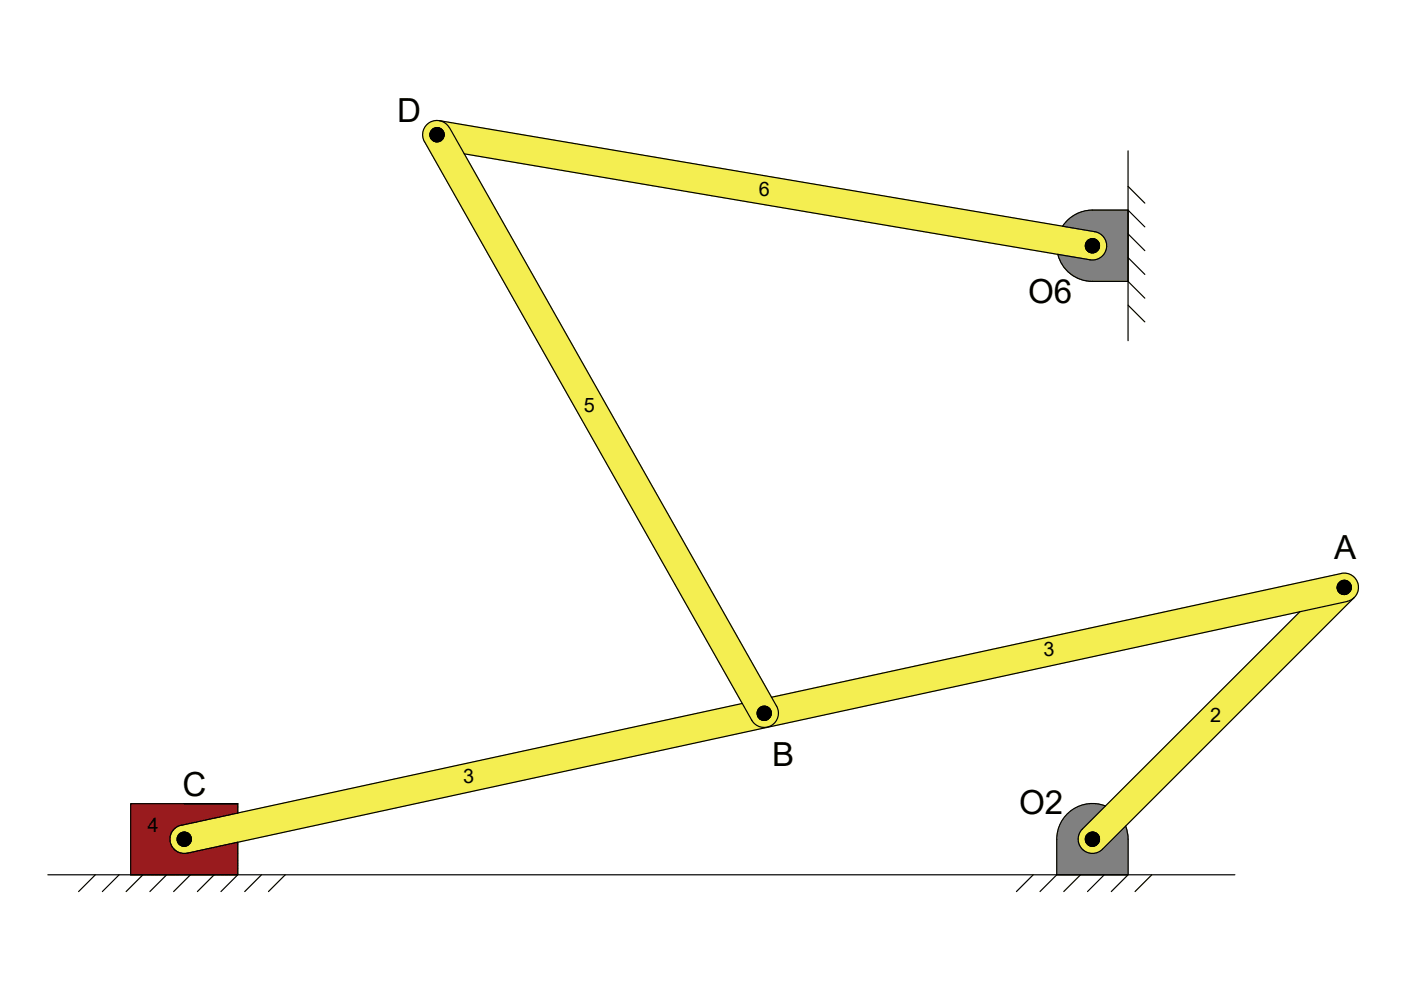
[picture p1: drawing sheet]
<svg xmlns="http://www.w3.org/2000/svg" width="297mm" height="210mm" viewBox="0 0 297 210" stroke-linecap="round" stroke-linejoin="round" font-family="sans-serif">
<defs><g id="words">
<g font-size="7">
<text x="84.2" y="26">D</text>
<text x="218" y="64.3">O6</text>
<text x="282.9" y="118.5">A</text>
<text x="163.7" y="162.3">B</text>
<text x="38.7" y="168.7">C</text>
<text x="216.1" y="172.6">O2</text>
</g>
<g font-size="4.2">
<text x="160.9" y="41.6">6</text>
<text x="123.8" y="87.3">5</text>
<text x="221.2" y="139.2">3</text>
<text x="256.6" y="153">2</text>
<text x="98.2" y="166.1">3</text>
<text x="31.3" y="176.4">4</text>
</g>
</g></defs>
<!-- layer: 0 -->
<g fill="none" stroke="#f4ee51" stroke-width=".25">
<path d="M90.8 26.2l-.5 .5M91.1 26l-1 1M91.2 28.4l-1.3 1.3M91.2 28.5l-1.3 1.3M91.2 28.6l-1.3 1.3M91.2 28.7l-1.3 1.2M91.2 28.8l-1.2 1.1M91.2 28.8l-1.2 1.2 1.2-1.1M91.2 28.2l-1.4 1.4 1.4-1.3M91.2 29l-1.1 1.1M91.3 28.1l-1.5 1.4M91.3 29.1l-1.2 1.1"/>
<path d="M91.3 29.1l-1.1 1.1M91.3 25.9l-1.3 1.3M91.3 29.2l-1.1 1.1M91.3 29.3l-1.1 1.1M91.4 29.4l-1.1 1.1M91.4 27.7l-1.6 1.7M91.5 25.8l-1.6 1.6M91.5 29.5l-1.2 1.1M91.5 32.7l6.3-6.3-6.3 6.3M91.5 29.5l-1.1 1.2M91.6 29.6l-1.2 1.1M91.6 29.6l-1.1 1.1"/>
<path d="M91.6 25.8l-1.8 1.7M91.6 29.6l-1.1 1.2M91.7 29.7l-1.2 1.2M91.8 25.7l-2 2M91.8 29.8l-1.2 1.2M91.9 25.7l-2.1 2.1M91.9 29.9l-1.3 1.2M91.9 29.9l-1.2 1.3M92 29.9l-1.3 1.3M92 25.6l-2.3 2.3M92.1 29.9l-1.4 1.4M92.1 25.6l-2.4 2.4"/>
<path d="M92.1 30l-1.4 1.3M92.2 30l-1.4 1.4M92.2 25.6l-2.5 2.5M92.3 25.6l-2.6 2.7M92.3 30l-1.4 1.5M92.4 30.1l-1.5 1.5M92.4 25.6l-2.8 2.7M92.5 25.5l-2.9 2.9M92.5 30.1l-1.5 1.6M92.6 25.5l-3 3M92.6 30.1l-1.6 1.6M92.7 25.5l-3.1 3.1"/>
<path d="M92.7 30.1l-1.7 1.7M92.7 34.9l8-8zM92.8 25.5l-3.2 3.2M92.8 30.1l-1.8 1.7M92.9 25.5l-3.3 3.3M92.9 30.1l-1.8 1.8M92.9 25.6l-3.3 3.2M93 25.6l-3.3 3.3M93 30l-1.9 1.9M93.1 25.6l-3.4 3.4M93.2 30l-2.1 2M93.2 25.6l-3.5 3.5"/>
<path d="M93.3 25.6l-3.6 3.6M93.3 29.9l-2.1 2.2M93.4 25.6l-3.7 3.7M93.5 25.7l-1.7 1.6M93.5 29.9l-2.3 2.2M93.6 25.7l-1.6 1.5M93.7 25.7l-1.5 1.4M93.7 25.7l-1.4 1.4M93.7 36.5l9.3-9.2-9.2 9.3M93.8 25.7l-1.4 1.4M93.8 27.6l1.7-1.6-1.6 1.7M93.9 25.7l-1.4 1.4"/>
<path d="M94 25.7l-1.4 1.4M94.1 25.8l-1.4 1.3M94.1 25.8l-1.3 1.3M94.2 25.8l-1.3 1.3M94.3 25.8l-1.4 1.3M94.3 25.8l-1.3 1.3M94.4 25.8l-1.3 1.3M94.4 37.8l4.4-4.4-4.3 4.5M94.5 25.8l-1.3 1.3 1.4-1.3M94.6 25.8l-1.3 1.4M94.7 25.8l-1.4 1.4M94.8 25.9l-1.4 1.3"/>
<path d="M94.9 25.9l-1.4 1.4M95 25.9l-1.4 1.5M95.1 25.9l-1.5 1.5M95.2 25.9l-1.5 1.5M95.2 26l-1.5 1.5M95.3 39.3l4.4-4.4-4.4 4.4M95.3 26l-1.5 1.5M95.4 26l-1.6 1.6M95.6 26l-1.7 1.7M95.6 39.9l4.5-4.4-4.4 4.5M95.7 26l-1.7 1.8M95.8 26l-1.8 1.8"/>
<path d="M95.9 26l-1.9 1.9M95.9 26l-1.8 2M96 26.1l-1.9 1.9M96.1 26.1l-2 2M96.2 26.1l-2.1 2M96.3 26.1l-2.2 2.1M96.3 26.1l-2.2 2.2M96.4 26.1l-2.2 2.3M96.5 26.1l-2.3 2.4M96.5 26.2l-2.3 2.3M96.6 26.2l-2.4 2.4M96.7 26.2l-2.5 2.5"/>
<path d="M96.8 26.2l-2.6 2.6M96.8 26.2l-2.7 2.7M96.9 26.2l-2.8 2.9M97 26.3l-2.9 2.9M97.1 26.3l-3.1 3.1M97.1 26.3l-5.8 5.9M97.2 26.3l-5.9 5.9M97.3 26.3l-6 6M97.4 26.3l-6.1 6.1M97.4 26.3l-6 6.1M97.5 26.3l-6.1 6.1M97.6 26.3l-6.2 6.2"/>
<path d="M97.7 26.3l-6.2 6.3M97.9 26.4l-6.3 6.3M98 26.4l-6.4 6.4M98.1 26.4l-6.5 6.5M98.2 26.4l-6.6 6.5M98.2 26.4l-6.5 6.6M98.3 26.5l-6.6 6.5M98.4 26.5l-6.6 6.6M98.5 26.5l-6.7 6.7 6.7-6.7M98.5 32.7l-4.5 4.4M98.5 32.7l-4.4 4.4 4.4-4.4M98.5 32.8l-4.4 4.4"/>
<path d="M98.6 26.5l-6.8 6.7M98.6 32.9l-4.5 4.4M98.6 32.9l-4.4 4.5 4.4-4.4M98.7 26.5l-6.8 6.8M98.7 33l-4.5 4.5M98.7 33.1l-4.4 4.4M98.7 33.2l-4.4 4.4M98.7 26.6l-6.8 6.8 6.9-6.8M98.8 33.2l-4.5 4.5M98.8 33.3l-4.4 4.4M98.9 26.6l-6.9 6.9M98.9 33.5l-4.4 4.4"/>
<path d="M99 26.6l-7 6.9M99 33.5l-4.5 4.5M99 33.6l-4.4 4.4M99 33.7l-4.4 4.4M99 26.6l-6.9 7M99 33.7l-4.4 4.5M99.1 33.8l-4.5 4.4 4.5-4.4M99.1 26.6l-7 7.1M99.1 33.9l-4.4 4.4M99.2 33.9l-4.5 4.5M99.2 26.6l-7.1 7.1M99.2 34l-4.4 4.4"/>
<path d="M99.3 34.1l-4.5 4.4M99.3 34.1l-4.4 4.4M99.3 26.6l-7.2 7.2M99.3 34.2l-4.4 4.4M99.3 26.6l-7.1 7.2M99.3 34.2l-4.4 4.5M99.4 34.3l-4.5 4.4M99.4 34.3l-4.4 4.5M99.4 26.6l-7.2 7.3M99.4 34.4l-4.4 4.4M99.5 34.5l-4.5 4.4M99.5 26.7l-7.3 7.2"/>
<path d="M99.5 34.5l-4.4 4.5M99.5 34.6l-4.4 4.4M99.6 34.6l-4.5 4.4M99.6 26.7l-7.3 7.3M99.6 34.7l-4.4 4.4M99.6 34.7l-4.4 4.5M99.6 34.8l-4.4 4.4M99.7 26.7l-7.4 7.4M99.8 35l-4.5 4.4M99.8 26.7l-7.4 7.5M99.8 35l-4.4 4.5M99.8 35.1l-4.4 4.4"/>
<path d="M99.9 35.2l-4.5 4.4M99.9 26.7l-7.5 7.5M99.9 35.2l-4.4 4.5 4.4-4.4M100 26.7l-7.6 7.6M100 35.4l-4.5 4.4M100 35.4l-4.4 4.4M100.1 26.8l-7.7 7.5M100.1 26.8l-7.6 7.6M100.1 35.6l-4.4 4.4M100.1 35.7l-4.4 4.4M100.2 26.8l-7.7 7.6M100.2 35.8l-4.4 4.4"/>
<path d="M100.3 26.8l-7.7 7.7M100.3 35.9l-4.5 4.4M100.3 35.9l-4.4 4.5M100.3 36l-4.4 4.4M100.4 26.8l-7.8 7.8M100.4 36l-4.5 4.5M100.4 36.1l-4.4 4.4M100.4 36.2l-4.4 4.4M100.4 36.2l-4.4 4.5M100.5 26.9l-7.8 7.8M100.5 36.3l-4.4 4.4M100.6 26.9l-7.9 7.8"/>
<path d="M100.6 36.5l-4.4 4.4M100.6 36.5l-4.4 4.5 4.5-4.5M100.7 26.9l-8 7.9M100.7 36.6l-4.4 4.4M100.7 33l5.3-5.2-5.2 5.2M100.7 36.7l-4.4 4.4M100.7 36.7l-4.4 4.5 4.5-4.4M100.8 36.8l-4.4 4.5M100.9 26.9l-8.1 8.1M100.9 36.9l-4.5 4.4M100.9 37l-4.4 4.4M100.9 37l-4.4 4.5"/>
<path d="M101 26.9l-8.1 8.1M101 37.1l-4.5 4.4M101 26.9l-8.1 8.2M101 37.2l-4.4 4.5M101.1 37.3l-4.5 4.4M101.1 26.9l-8.2 8.3M101.2 26.9l-8.3 8.3M101.2 37.5l-4.5 4.4M101.2 37.5l-4.4 4.5M101.2 27l-8.2 8.2M101.2 37.6l-4.4 4.4M101.2 37.6l-4.4 4.5"/>
<path d="M101.3 37.7l-4.5 4.4M101.3 27l-8.3 8.3M101.3 37.7l-4.4 4.5M101.4 37.8l-4.5 4.4M101.4 37.9l-4.4 4.4M101.4 27l-8.4 8.4M101.5 38l-4.5 4.4M101.5 27l-8.4 8.4M101.5 38l-4.4 4.5M101.5 27l-8.4 8.5 8.5-8.5M101.5 38.1l-4.4 4.4M101.5 38.2l-4.4 4.4"/>
<path d="M101.6 38.2l-4.5 4.4M101.7 38.3l-4.5 4.5M101.7 38.4l-4.4 4.4M101.7 27l-8.5 8.6M101.7 38.4l-4.4 4.5M101.8 38.5l-4.5 4.4M101.8 27.1l-8.6 8.6M101.8 38.5l-4.4 4.5M101.9 27.1l-8.7 8.6 8.7-8.6M101.9 38.7l-4.5 4.5M101.9 38.8l-4.4 4.4M101.9 38.8l-4.4 4.5 4.5-4.4"/>
<path d="M102 27.1l-8.7 8.7M102 39l-4.4 4.4M102.1 39l-4.5 4.4M102.1 39l-4.5 4.5 4.5-4.4M102.1 27.1l-8.8 8.8M102.1 39.2l-4.4 4.4M102.2 27.1l-8.8 8.8M102.2 39.2l-4.5 4.5M102.2 39.3l-4.4 4.4M102.2 39.3l-4.4 4.5M102.3 27.1l-8.9 8.9M102.3 39.4l-4.5 4.4"/>
<path d="M102.3 39.6l-4.4 4.4M102.4 27.1l-8.9 9M102.4 39.6l-4.5 4.4M102.5 27.2l-9 9M102.5 39.8l-4.4 4.4M102.5 39.8l-4.4 4.5M102.6 27.2l-9.1 9M102.6 39.9l-4.5 4.4M102.6 40l-4.4 4.4M102.6 33.3l5.3-5.2-5.2 5.2M102.8 27.2l-9.2 9.1 9-9.1-9.1 9.1M102.9 27.2l-9.2 9.2"/>
<path d="M102.9 27.2l-9.2 9.3M103.2 27.3l-9.4 9.4M103.3 27.3l-9.5 9.5M103.4 27.3l-9.5 9.5M103.4 27.3l-9.5 9.6M103.5 27.4l-9.6 9.6M103.6 27.4l-9.6 9.6M103.7 27.4l-5.2 5.2M103.8 27.4l-5.3 5.2M103.8 27.4l-5.2 5.3 5.3-5.3M104 27.4l-5.3 5.3M104.1 27.4l-5.3 5.3"/>
<path d="M104.2 27.4l-5.3 5.3M104.2 27.5l-5.2 5.2M104.3 27.5l-5.3 5.2M104.4 27.5l-5.3 5.2M104.5 27.5l-5.3 5.2M104.5 27.5l-5.2 5.2M104.6 27.5l-5.2 5.3M104.7 27.5l-5.3 5.3M104.8 27.6l-5.3 5.2M104.8 27.6l-5.2 5.2M104.9 27.6l-5.2 5.2M105 27.6l-5.2 5.2"/>
<path d="M105.1 27.6l-5.3 5.3M105.1 27.6l-5.2 5.3M105.2 27.6l-5.2 5.3M105.3 27.7l-5.2 5.2M105.4 27.7l-5.3 5.2M105.4 27.7l-5.2 5.2M105.5 27.7l-5.2 5.2M105.6 27.7l-5.2 5.2M105.7 27.7l-5.3 5.2M105.7 27.7l-5.2 5.2 5.3-5.2M105.9 27.7l-5.2 5.3M106.1 27.8l-5.2 5.2"/>
<path d="M106.2 27.8l-5.2 5.2M106.3 27.8l-5.3 5.2M106.4 27.8l-5.3 5.3M106.4 27.8l-5.2 5.3M106.5 27.9l-5.2 5.2M106.6 27.9l-5.3 5.2M106.7 27.9l-5.3 5.2M106.8 27.9l-5.3 5.2M106.8 27.9l-5.2 5.3M106.9 27.9l-5.2 5.3M107 27.9l-5.3 5.3M107 28l-5.2 5.2"/>
<path d="M107.1 28l-5.2 5.2M107.2 28l-5.2 5.2M107.3 28l-5.2 5.2M107.4 28l-5.2 5.2M107.5 28l-5.2 5.2M107.6 28l-5.3 5.3M107.6 28l-5.2 5.3M107.7 28.1l-5.2 5.2M107.8 28.1l-5.2 5.2M107.9 34.2l5.2-5.2-5.1 5.2M108 28.1l-5.2 5.2M108.1 28.1l-5.2 5.3"/>
<path d="M108.2 28.1l-5.3 5.3M108.3 28.2l-5.3 5.2M108.3 28.2l-5.2 5.2M108.4 28.2l-5.2 5.2M108.5 28.2l-5.3 5.2M108.6 28.2l-5.3 5.3M108.7 28.2l-5.3 5.3M108.7 28.2l-5.2 5.3M108.8 28.3l-5.3 5.2M108.9 28.3l-5.3 5.2M109 28.3l-5.3 5.2M109 28.3l-5.2 5.2"/>
<path d="M109.1 28.3l-5.2 5.2 5.3-5.2M109.2 28.3l-5.2 5.2M109.3 28.3l-5.2 5.3M109.4 28.3l-5.2 5.3M109.5 28.4l-5.2 5.2M109.6 28.4l-5.2 5.2M109.7 28.4l-5.2 5.2M109.8 28.4l-5.3 5.2M109.8 34.6l5.2-5.3-5.1 5.3M109.8 28.4l-5.2 5.3M109.9 28.4l-5.2 5.3M110 28.5l-5.2 5.2"/>
<path d="M110.1 28.5l-5.3 5.2M110.2 28.5l-5.3 5.2M110.2 28.5l-5.2 5.2M110.3 28.5l-5.2 5.3M110.4 28.5l-5.3 5.3M110.5 28.5l-5.3 5.3M110.6 28.5l-5.3 5.3M110.6 28.5l-5.2 5.3M110.7 28.5l-5.3 5.3M110.8 28.6l-5.3 5.2M110.9 28.6l-5.3 5.2M110.9 28.6l-5.2 5.2"/>
<path d="M111 28.6l-5.2 5.2M111.1 28.6l-5.3 5.3M111.2 28.6l-5.3 5.3M111.2 28.7l-5.2 5.2M111.3 28.7l-5.2 5.2M111.4 28.7l-5.2 5.2M111.5 28.7l-5.2 5.2M111.6 28.7l-5.2 5.3M111.7 28.7l-5.2 5.3M111.7 28.8l-5.2 5.2M111.8 28.8l-5.2 5.2M111.9 28.8l-5.2 5.2"/>
<path d="M112 28.8l-5.2 5.2M112 28.8l-5.2 5.3M112.1 34.9l5.2-5.2-5.1 5.2M112.1 28.8l-5.2 5.3M112.2 28.8l-5.2 5.3M112.3 28.8l-5.3 5.3M112.4 28.8l-5.3 5.3M112.4 28.8l-5.2 5.3M112.5 28.9l-5.2 5.2M112.6 28.9l-5.3 5.2M112.7 28.9l-5.3 5.2M112.8 28.9l-5.3 5.2"/>
<path d="M112.8 28.9l-5.2 5.3M112.9 28.9l-5.2 5.3 5.3-5.2M113.1 29l-5.3 5.2M113.1 35.1l5.3-5.2-5.2 5.2M113.3 29l-5.3 5.2M113.4 29l-5.3 5.3M113.4 29l-5.2 5.3M113.5 29.1l-5.2 5.2M113.6 29.1l-5.2 5.2M113.7 29.1l-5.3 5.2M113.7 29.1l-5.2 5.2M113.8 29.1l-5.2 5.2"/>
<path d="M113.9 29.1l-5.2 5.2M114 29.1l-5.2 5.3M114.1 29.1l-5.2 5.3M114.2 29.1l-5.2 5.3M114.3 29.2l-5.3 5.2M114.3 29.2l-5.2 5.2M114.4 29.2l-5.2 5.2M114.5 29.2l-5.3 5.2M114.6 29.2l-5.3 5.3M114.7 29.2l-5.3 5.3M114.7 29.3l-5.2 5.2M114.8 29.3l-5.3 5.2"/>
<path d="M114.9 29.3l-5.3 5.2M115 29.3l-5.3 5.2M115 35.4l5.3-5.2-5.2 5.2M115.2 29.3l-5.3 5.3M115.3 29.4l-5.3 5.2M115.3 29.4l-5.2 5.2M115.4 29.4l-5.2 5.2M115.5 29.4l-5.2 5.2M115.6 29.4l-5.3 5.2M115.6 29.4l-5.2 5.2M115.7 29.4l-5.2 5.2M115.8 29.4l-5.2 5.3"/>
<path d="M115.9 29.4l-5.3 5.3M115.9 29.4l-5.2 5.3M116 29.5l-5.2 5.2M116.1 29.5l-5.2 5.2M116.2 29.5l-5.3 5.2M116.2 29.5l-5.2 5.2M116.3 29.5l-5.2 5.3M116.4 29.5l-5.2 5.3M116.5 29.6l-5.3 5.2M116.6 29.6l-5.3 5.2M116.6 29.6l-5.2 5.2M116.7 29.6l-5.3 5.2"/>
<path d="M116.8 29.6l-5.3 5.3M116.9 29.6l-5.3 5.3M117 29.6l-5.3 5.3M117 29.6l-5.2 5.3M117.1 29.6l-5.3 5.3M117.2 29.6l-5.3 5.3M117.2 29.7l-5.2 5.2M117.3 35.8l5.3-5.2-5.2 5.2M117.5 29.7l-5.3 5.2M117.5 29.7l-5.2 5.3M117.6 29.7l-5.2 5.3M117.7 29.7l-5.2 5.3"/>
<path d="M117.8 29.8l-5.2 5.2M117.9 29.8l-5.2 5.2M118 29.8l-5.2 5.2M118.1 29.8l-5.3 5.3M118.1 29.8l-5.1 5.3 5.2-5.2M118.3 29.9l-5.2 5.2M118.4 36l5.2-5.3-5.1 5.3M118.5 29.9l-5.2 5.3M118.6 29.9l-5.2 5.3M118.7 29.9l-5.3 5.3M118.8 29.9l-5.3 5.3M118.8 29.9l-5.2 5.3"/>
<path d="M118.9 29.9l-5.2 5.3M119 30l-5.3 5.2M119.1 30l-5.3 5.2M119.2 30l-5.3 5.2M119.2 30l-5.2 5.2M119.3 30l-5.3 5.3M119.4 30l-5.3 5.3M119.5 30l-5.3 5.3M119.5 30.1l-5.2 5.2M119.6 30.1l-5.2 5.2M119.7 30.1l-5.3 5.2M119.7 30.1l-5.2 5.2"/>
<path d="M119.8 30.1l-5.2 5.3M119.9 30.1l-5.2 5.3M120 30.2l-5.2 5.2M120.1 30.2l-5.2 5.2M120.2 30.2l-5.2 5.2M120.3 36.3l5.2-5.2-5.1 5.2M120.4 30.2l-5.2 5.2M120.5 30.2l-5.2 5.2M120.6 30.2l-5.3 5.3M120.7 30.2l-5.3 5.3M120.7 30.3l-5.2 5.2M120.8 30.3l-5.2 5.2"/>
<path d="M120.9 30.3l-5.3 5.2M121 30.3l-5.3 5.2M121.1 30.3l-5.3 5.3M121.1 30.3l-5.2 5.3M121.2 30.3l-5.3 5.3M121.3 30.4l-5.3 5.2M121.4 30.4l-5.3 5.2M121.4 30.4l-5.2 5.2M121.5 30.4l-5.2 5.2M121.6 30.4l-5.3 5.3M121.7 30.4l-5.3 5.3M121.7 30.5l-5.2 5.2"/>
<path d="M121.8 30.5l-5.2 5.2M121.9 30.5l-5.2 5.2M122 30.5l-5.2 5.2M122.1 30.5l-5.2 5.2M122.2 30.5l-5.2 5.2M122.3 30.5l-5.2 5.3M122.4 30.5l-5.2 5.3M122.5 30.6l-5.3 5.2M122.7 30.6l-5.2 5.2M122.8 30.6l-5.3 5.3M122.9 30.6l-5.3 5.3M123 30.6l-5.3 5.3"/>
<path d="M123 30.7l-5.2 5.2M123.1 30.7l-5.3 5.2M123.2 30.7l-5.3 5.2M123.3 30.7l-5.3 5.2M123.3 30.7l-5.2 5.3M123.4 30.7l-5.2 5.3 5.3-5.3M123.6 30.7l-5.3 5.3M123.8 30.8l-5.2 5.2M123.9 30.8l-5.3 5.2M123.9 30.8l-5.2 5.2M124 30.8l-5.2 5.2M124.1 30.8l-5.2 5.3"/>
<path d="M124.2 30.9l-5.2 5.2M124.3 30.9l-5.2 5.2M124.4 30.9l-5.2 5.2M124.5 30.9l-5.2 5.3M124.6 30.9l-5.2 5.3M124.7 30.9l-5.2 5.3M124.8 31l-5.3 5.2M124.8 31l-5.2 5.2M124.9 31l-5.2 5.2M125 31l-5.3 5.2M125.1 31l-5.3 5.3M125.2 31l-5.3 5.3"/>
<path d="M125.2 31l-5.2 5.3M125.3 31l-5.3 5.3M125.4 31l-5.3 5.3M125.5 31l-5.3 5.3M125.5 37.2l5.3-5.2-5.2 5.2M125.7 31.1l-5.3 5.2M125.8 31.1l-5.3 5.2M125.8 31.1l-5.2 5.3M125.9 31.1l-5.2 5.3M126 31.2l-5.2 5.2M126.1 31.2l-5.3 5.2M126.1 31.2l-5.2 5.2"/>
<path d="M126.2 31.2l-5.2 5.2M126.3 31.2l-5.2 5.3M126.4 31.2l-5.3 5.3 5.3-5.3M126.5 31.3l-5.2 5.2M126.6 31.3l-5.2 5.2M126.7 31.3l-5.3 5.2M126.7 31.3l-5.2 5.2M126.8 31.3l-5.2 5.2M126.9 31.3l-5.2 5.2M127 31.3l-5.3 5.2M127.1 31.3l-5.3 5.3M127.1 31.3l-5.2 5.3"/>
<path d="M127.2 31.3l-5.3 5.3M127.3 31.4l-5.3 5.2M127.4 31.4l-5.3 5.2M127.5 31.4l-5.3 5.2M127.5 31.4l-5.2 5.2M127.6 31.4l-5.3 5.3M127.7 31.4l-5.3 5.3M127.7 31.5l-5.2 5.2M127.8 31.5l-5.2 5.2M127.9 31.5l-5.2 5.2M128 31.5l-5.3 5.2M128 31.5l-5.2 5.3"/>
<path d="M128.1 31.5l-5.2 5.3M128.2 31.5l-5.2 5.3M128.3 31.6l-5.3 5.2M128.3 31.6l-5.2 5.2M128.4 31.6l-5.2 5.2M128.5 31.6l-5.2 5.2M128.6 31.6l-5.3 5.2M128.6 31.6l-5.1 5.2 5.2-5.2M128.8 31.6l-5.2 5.3M128.9 31.6l-5.3 5.3M129 31.6l-5.3 5.3M129 31.7l-5.2 5.2"/>
<path d="M129.1 31.7l-5.2 5.2M129.2 31.7l-5.3 5.2M129.3 31.7l-5.3 5.2M129.3 31.7l-5.2 5.3M129.4 37.9l5.2-5.3-5.2 5.3M129.4 31.7l-5.2 5.3M129.5 31.8l-5.3 5.2M129.6 31.8l-5.3 5.2M129.7 31.8l-5.3 5.2M129.7 31.8l-5.2 5.2M129.8 31.8l-5.2 5.3M129.9 31.8l-5.3 5.3"/>
<path d="M129.9 31.8l-5.2 5.3M130 31.8l-5.2 5.3M130.1 31.8l-5.2 5.3M130.2 31.8l-5.2 5.3M130.2 31.9l-5.2 5.2M130.3 31.9l-5.2 5.2M130.4 31.9l-5.2 5.2M130.5 31.9l-5.2 5.2M130.5 31.9l-5.2 5.3 5.3-5.3M130.7 31.9l-5.2 5.3M130.8 38.1l5.2-5.2-5.1 5.2M130.9 32l-5.2 5.2"/>
<path d="M131 32l-5.2 5.2M131.1 32l-5.3 5.3M131.2 32l-5.3 5.3M131.2 32.1l-5.2 5.2M131.3 32.1l-5.2 5.2M131.4 32.1l-5.3 5.2M131.5 32.1l-5.3 5.2M131.6 32.1l-5.3 5.3M131.6 32.1l-5.2 5.3 5.3-5.3M131.8 32.1l-5.3 5.3M131.9 32.1l-5.3 5.3M131.9 32.1l-5.2 5.3"/>
<path d="M132 32.2l-5.2 5.2M132.1 32.2l-5.3 5.2M132.2 32.2l-5.3 5.2M132.2 32.2l-5.2 5.2M132.3 32.2l-5.2 5.3M132.4 32.2l-5.2 5.3M132.5 32.3l-5.2 5.2M132.6 32.3l-5.2 5.2M132.7 32.3l-5.2 5.2M132.7 38.4l5.3-5.2-5.2 5.2M132.8 32.3l-5.2 5.3M132.9 32.3l-5.2 5.3"/>
<path d="M133 32.4l-5.3 5.2M133.1 32.4l-5.3 5.2M133.1 32.4l-5.2 5.2M133.2 32.4l-5.2 5.2M133.3 32.4l-5.3 5.2M133.4 32.4l-5.3 5.2M133.5 32.4l-5.3 5.2M133.5 32.4l-5.2 5.2M133.6 32.4l-5.3 5.3M133.7 32.4l-5.3 5.3M133.8 32.5l-5.3 5.2M133.8 32.5l-5.2 5.2"/>
<path d="M133.9 32.5l-5.2 5.2 5.3-5.2M134.1 32.5l-5.3 5.3M134.1 32.5l-5.2 5.3M134.2 32.5l-5.2 5.3M134.3 32.6l-5.2 5.2M134.4 32.6l-5.3 5.2M134.4 32.6l-5.2 5.2M134.5 32.6l-5.2 5.2M134.6 38.7l5.3-5.2-5.2 5.2M134.7 32.7l-5.2 5.2M134.8 32.7l-5.2 5.2M134.9 32.7l-5.2 5.2"/>
<path d="M135 32.7l-5.2 5.2M135.1 32.7l-5.2 5.2M135.2 32.7l-5.3 5.2M135.3 32.7l-5.3 5.2M135.3 32.7l-5.2 5.3M135.4 32.7l-5.2 5.3M135.5 32.8l-5.3 5.2M135.6 32.8l-5.3 5.2M135.7 32.8l-5.3 5.2M135.7 32.8l-5.2 5.2M135.8 32.8l-5.2 5.3 5.3-5.3M136 32.8l-5.3 5.3"/>
<path d="M136 39l5.3-5.2-5.2 5.2M136.2 32.9l-5.2 5.2M136.3 32.9l-5.3 5.2M136.3 32.9l-5.2 5.3M136.4 32.9l-5.2 5.3M136.5 32.9l-5.2 5.3M136.6 32.9l-5.3 5.3M136.6 32.9l-5.2 5.3M136.7 33l-5.2 5.2M136.8 33l-5.2 5.2M136.8 33l-5.2 5.2 5.3-5.2M137 33l-5.2 5.2"/>
<path d="M137.1 33l-5.2 5.3M137.2 33l-5.3 5.3M137.2 33.1l-5.2 5.2M137.3 33.1l-5.2 5.2M137.4 33.1l-5.2 5.2M137.5 33.1l-5.3 5.2M137.6 33.1l-5.3 5.3M137.6 33.1l-5.2 5.3M137.7 33.1l-5.3 5.3M137.8 33.2l-5.3 5.2M137.9 33.2l-5.3 5.2M138.1 33.2l-5.3 5.3"/>
<path d="M138.2 33.2l-5.3 5.3M138.2 33.2l-5.2 5.3M138.3 33.2l-5.2 5.3M138.4 33.2l-5.2 5.3M138.5 33.3l-5.3 5.2M138.5 33.3l-5.2 5.2M138.6 33.3l-5.2 5.2M138.7 33.3l-5.2 5.2M138.8 33.3l-5.3 5.2M138.8 33.3l-5.2 5.3M138.9 33.3l-5.2 5.3M139 33.4l-5.2 5.2"/>
<path d="M139.1 33.4l-5.3 5.2M139.1 33.4l-5.2 5.2M139.2 33.4l-5.2 5.2M139.3 33.4l-5.2 5.3M139.4 33.4l-5.3 5.3M139.5 33.4l-5.3 5.3M139.5 33.5l-5.2 5.2M139.6 33.5l-5.2 5.2M139.7 33.5l-5.3 5.2M139.8 33.5l-5.3 5.2M139.9 39.6l5.2-5.2-5.2 5.2M140 33.5l-5.3 5.2"/>
<path d="M140.1 33.5l-5.3 5.3M140.2 33.5l-5.3 5.3M140.2 33.6l-5.2 5.2M140.3 33.6l-5.2 5.2M140.4 33.6l-5.3 5.2M140.4 33.6l-5.2 5.2M140.5 33.6l-5.2 5.2M140.6 33.6l-5.2 5.3M140.7 33.6l-5.2 5.3M140.7 33.7l-5.2 5.2M140.8 33.7l-5.2 5.2M140.9 33.7l-5.2 5.2"/>
<path d="M141 33.7l-5.3 5.2M141 33.7l-5.2 5.3 5.3-5.3M141.2 33.7l-5.2 5.3M141.4 33.8l-5.2 5.2M141.5 33.8l-5.2 5.2M141.6 33.8l-5.3 5.2M141.7 33.8l-5.3 5.2M141.7 33.8l-5.2 5.2M141.8 33.8l-5.2 5.3M141.9 33.8l-5.3 5.3M142 33.9l-5.3 5.2M142.1 33.9l-5.3 5.2"/>
<path d="M142.1 33.9l-5.2 5.2M142.2 33.9l-5.2 5.2M142.3 33.9l-5.3 5.2M142.4 33.9l-5.3 5.3M142.4 33.9l-5.2 5.3M142.5 34l-5.2 5.2M142.6 34l-5.3 5.2M142.6 34l-5.2 5.2M142.7 34l-5.2 5.2M142.8 34l-5.2 5.3M142.9 34l-5.2 5.3M143 34.1l-5.2 5.2"/>
<path d="M143.1 34.1l-5.2 5.2M143.2 34.1l-5.2 5.2M143.3 34.1l-5.2 5.2M143.4 34.1l-5.2 5.2M143.5 34.1l-5.3 5.2M143.6 34.1l-5.3 5.3M143.6 34.1l-5.2 5.3M143.7 34.2l-5.2 5.2M143.8 34.2l-5.3 5.2M143.9 34.2l-5.3 5.2M144 34.2l-5.3 5.2M144 34.2l-5.2 5.2"/>
<path d="M144.1 34.2l-5.3 5.3M144.2 34.2l-5.3 5.3M144.3 34.3l-5.3 5.2M144.3 34.3l-5.2 5.2M144.4 34.3l-5.2 5.2M144.5 34.3l-5.3 5.2M144.6 34.3l-5.3 5.3M144.6 34.3l-5.2 5.3M144.7 34.3l-5.2 5.3M144.8 34.3l-5.2 5.3M144.9 34.3l-5.3 5.3M144.9 34.3l-5.2 5.3"/>
<path d="M145 34.4l-5.2 5.2M145.2 34.4l-5.2 5.2M145.3 34.4l-5.2 5.3M145.4 34.4l-5.2 5.3M145.5 34.5l-5.3 5.2M145.5 34.5l-5.2 5.2M145.6 34.5l-5.2 5.2M145.7 34.5l-5.3 5.2M145.8 34.5l-5.3 5.2M145.9 34.5l-5.3 5.3M145.9 34.5l-5.2 5.3 5.3-5.2M146.1 34.6l-5.3 5.2"/>
<path d="M146.2 34.6l-5.3 5.2M146.2 34.6l-5.2 5.2M146.3 34.6l-5.2 5.2 5.3-5.2M146.5 34.6l-5.3 5.2M146.5 34.6l-5.2 5.3M146.6 34.6l-5.2 5.3M146.7 34.6l-5.2 5.3M146.8 34.7l-5.3 5.2M146.8 34.7l-5.2 5.2M146.9 34.7l-5.2 5.2M147 34.7l-5.2 5.2M147.1 34.7l-5.3 5.3"/>
<path d="M147.1 34.7l-5.2 5.3M147.2 34.8l-5.2 5.2M147.3 34.8l-5.2 5.2M147.4 34.8l-5.2 5.2M147.5 34.8l-5.2 5.2M147.6 34.8l-5.2 5.3M147.7 34.8l-5.3 5.3M147.7 34.9l-5.2 5.2M147.8 34.9l-5.2 5.2M147.9 34.9l-5.3 5.2M148 34.9l-5.3 5.2M148.1 34.9l-5.3 5.2"/>
<path d="M148.1 34.9l-5.2 5.2M148.2 34.9l-5.3 5.2M148.3 34.9l-5.3 5.3M148.4 34.9l-5.3 5.3M148.4 34.9l-5.2 5.3M148.5 35l-5.2 5.2M148.6 35l-5.3 5.2M148.7 35l-5.3 5.2M148.7 35l-5.2 5.2M148.8 35l-5.2 5.3M148.9 35l-5.2 5.3M149 35.1l-5.3 5.2"/>
<path d="M149 35.1l-5.2 5.2M149.1 35.1l-5.2 5.2M149.2 35.1l-5.2 5.2M149.3 35.1l-5.3 5.3 5.3-5.3M149.4 35.1l-5.2 5.3M149.5 35.2l-5.2 5.2M149.6 35.2l-5.3 5.2M149.6 35.2l-5.2 5.2M149.7 35.2l-5.2 5.2M149.8 35.2l-5.2 5.2M149.9 35.2l-5.3 5.2M150 35.2l-5.3 5.2"/>
<path d="M150 35.2l-5.2 5.3M150.1 35.2l-5.2 5.3M150.2 35.2l-5.3 5.3M150.3 35.3l-5.3 5.2M150.5 35.3l-5.3 5.2M150.6 35.3l-5.3 5.3M150.7 35.3l-5.3 5.3M150.7 35.4l-5.2 5.2M150.8 35.4l-5.2 5.2M150.9 35.4l-5.3 5.2M150.9 35.4l-5.2 5.2M151 35.4l-5.2 5.3"/>
<path d="M151.1 35.4l-5.2 5.3M151.2 35.4l-5.2 5.3 5.2-5.3M151.3 35.4l-5.2 5.3M151.4 35.4l-5.2 5.3M151.5 35.5l-5.3 5.2M151.5 35.5l-5.2 5.2M151.6 35.5l-5.2 5.2M151.7 35.5l-5.2 5.2M151.8 35.5l-5.3 5.3M151.9 35.5l-5.3 5.3M151.9 35.5l-5.2 5.3M152 35.6l-5.2 5.2"/>
<path d="M152.1 35.6l-5.3 5.2M152.2 35.6l-5.3 5.2M152.4 35.6l-5.3 5.3M152.5 35.7l-5.3 5.2M152.6 35.7l-5.3 5.2M152.6 35.7l-5.2 5.2M152.7 35.7l-5.2 5.2M152.8 35.7l-5.3 5.3M152.9 35.7l-5.3 5.3M152.9 35.7l-5.2 5.3M153 35.7l-5.2 5.3M153.1 35.7l-5.2 5.3"/>
<path d="M153.2 35.8l-5.2 5.2M153.4 35.8l-5.2 5.2M153.5 35.8l-5.2 5.3M153.6 35.8l-5.2 5.3M153.7 35.8l-5.3 5.3M153.7 35.9l-5.2 5.2M153.8 35.9l-5.2 5.2M153.9 35.9l-5.2 5.2M154 35.9l-5.3 5.2M154.1 35.9l-5.3 5.3M154.1 35.9l-5.2 5.3M154.2 36l-5.2 5.2"/>
<path d="M154.3 36l-5.3 5.2M154.4 36l-5.3 5.2M154.5 36l-5.3 5.2M154.5 36l-5.2 5.2 5.3-5.2M154.7 36l-5.3 5.2M154.8 36l-5.3 5.2M154.8 36l-5.2 5.3M154.9 36l-5.2 5.3M155 36.1l-5.3 5.2M155.1 36.1l-5.3 5.2M155.1 36.1l-5.2 5.2M155.2 36.1l-5.2 5.2"/>
<path d="M155.3 36.1l-5.2 5.3M155.4 36.1l-5.2 5.3M155.5 36.2l-5.2 5.2M155.7 36.2l-5.2 5.2M155.8 36.2l-5.2 5.3M155.9 36.2l-5.2 5.3M156 36.3l-5.3 5.2M156 36.3l-5.2 5.2M156.1 36.3l-5.2 5.2M156.2 36.3l-5.3 5.2M156.3 36.3l-5.3 5.2M156.4 36.3l-5.3 5.2"/>
<path d="M156.4 36.3l-5.2 5.2 5.3-5.2M156.6 36.3l-5.3 5.3M156.7 36.3l-5.3 5.3M156.7 36.4l-5.2 5.2M156.8 36.4l-5.2 5.2M156.9 36.4l-5.3 5.2M157 36.4l-5.3 5.2M157 36.4l-5.2 5.3M157.1 36.4l-5.2 5.3M157.2 36.4l-5.2 5.3M157.3 36.5l-5.3 5.2M157.3 36.5l-5.2 5.2"/>
<path d="M157.4 36.5l-5.2 5.2M157.6 36.5l-5.2 5.3M157.7 36.5l-5.2 5.3M157.8 36.5l-5.2 5.3M157.9 36.5l-5.3 5.3M157.9 36.5l-5.2 5.3M158 36.6l-5.2 5.2M158.1 36.6l-5.2 5.2M158.2 36.6l-5.3 5.2M158.2 36.6l-5.2 5.2M158.3 36.6l-5.2 5.3 5.3-5.3M158.5 36.7l-5.3 5.2"/>
<path d="M158.7 36.7l-5.2 5.2M158.8 36.7l-5.3 5.3M158.9 36.7l-5.3 5.3M158.9 36.7l-5.2 5.3M159 36.8l-5.2 5.2M159.1 36.8l-5.2 5.2M159.2 36.8l-5.3 5.2M159.2 36.8l-5.2 5.2M159.3 36.8l-5.2 5.3M159.4 36.8l-5.2 5.3M159.5 36.8l-5.3 5.3M159.5 36.8l-5.2 5.3"/>
<path d="M159.6 36.8l-5.2 5.3M159.7 36.8l-5.2 5.3M159.8 36.9l-5.3 5.2 5.3-5.2M159.9 36.9l-5.2 5.2M160 36.9l-5.2 5.2M160.1 36.9l-5.3 5.3M160.1 36.9l-5.2 5.3M160.2 37l-5.2 5.2M160.3 37l-5.2 5.2M160.4 37l-5.3 5.2M160.5 37l-5.3 5.2M160.5 37l-5.2 5.3"/>
<path d="M160.6 37l-5.3 5.3M160.7 37l-5.3 5.3M160.8 37.1l-5.3 5.2M161 37.1l-5.3 5.2M161.1 37.1l-5.3 5.2M161.1 37.1l-5.2 5.2M161.2 37.1l-5.2 5.2M161.3 37.1l-5.2 5.3M161.4 37.1l-5.3 5.3M161.4 37.1l-5.2 5.3M161.5 37.2l-5.2 5.2M161.6 37.2l-5.2 5.2"/>
<path d="M161.7 37.2l-5.3 5.2 5.3-5.2M161.8 37.2l-5.2 5.3M161.9 37.2l-5.2 5.3M162 37.3l-5.3 5.2M162 37.3l-5.2 5.2M162.1 37.3l-5.2 5.2M162.2 37.3l-5.2 5.2M162.3 37.3l-5.3 5.3M162.4 37.3l-5.3 5.3M162.4 37.3l-5.2 5.3M162.5 37.4l-5.2 5.2M162.6 37.4l-5.3 5.2"/>
<path d="M162.7 37.4l-5.3 5.2M162.9 37.4l-5.3 5.2M163 37.4l-5.3 5.2M163.1 37.4l-5.3 5.3M163.1 37.4l-5.2 5.3M163.2 37.4l-5.2 5.3M163.3 37.5l-5.3 5.2M163.4 37.5l-5.3 5.2M163.4 37.5l-5.2 5.2M163.5 37.5l-5.2 5.2M163.6 37.5l-5.2 5.3 5.2-5.3M163.7 37.6l-5.2 5.2"/>
<path d="M163.8 37.6l-5.2 5.2M163.9 37.6l-5.2 5.2M164 37.6l-5.2 5.3M164.1 37.6l-5.2 5.3M164.2 37.6l-5.3 5.3M164.2 37.6l-5.2 5.3M164.3 37.6l-5.2 5.3M164.4 37.6l-5.2 5.3M164.5 37.7l-5.3 5.2M164.6 37.7l-5.3 5.2M164.6 37.7l-5.2 5.2M164.7 37.7l-5.2 5.2"/>
<path d="M164.8 37.7l-5.3 5.3M164.9 37.7l-5.3 5.3M165 37.7l-5.3 5.3M165 37.8l-5.2 5.2M165.1 37.8l-5.2 5.2M165.2 37.8l-5.3 5.2M165.3 37.8l-5.3 5.2M165.3 37.8l-5.2 5.3M165.4 37.8l-5.2 5.3M165.5 37.9l-5.2 5.2M165.6 37.9l-5.3 5.2M165.6 37.9l-5.2 5.2"/>
<path d="M165.8 37.9l-5.2 5.3M165.9 37.9l-5.2 5.3M166 37.9l-5.2 5.3M166.1 37.9l-5.2 5.3M166.2 38l-5.2 5.2M166.3 38l-5.2 5.2M166.4 38l-5.3 5.2M166.5 38l-5.3 5.2M166.5 38l-5.2 5.3M166.6 38l-5.2 5.3M166.7 38l-5.3 5.3M166.8 38.1l-5.3 5.2"/>
<path d="M166.9 38.1l-5.3 5.2M166.9 38.1l-5.2 5.2 5.3-5.2M167.1 38.1l-5.3 5.3M167.2 38.1l-5.3 5.3M167.2 38.2l-5.2 5.2M167.3 38.2l-5.2 5.2M167.4 38.2l-5.3 5.2M167.5 38.2l-5.3 5.2M167.5 38.2l-5.2 5.2M167.6 38.2l-5.2 5.2M167.7 38.2l-5.2 5.2M167.8 38.2l-5.3 5.2"/>
<path d="M167.8 38.2l-5.2 5.3M167.9 38.2l-5.2 5.3M168.1 38.3l-5.2 5.2M168.2 38.3l-5.2 5.2M168.3 38.3l-5.2 5.3M168.4 38.3l-5.3 5.3M168.4 38.3l-5.2 5.3M168.5 38.4l-5.2 5.2M168.6 38.4l-5.2 5.2M168.7 38.4l-5.3 5.2M168.8 38.4l-5.3 5.2M168.8 38.4l-5.2 5.3 5.3-5.3"/>
<path d="M169 38.5l-5.3 5.2M169.1 38.5l-5.3 5.2M169.1 38.5l-5.2 5.2M169.2 38.5l-5.2 5.2M169.3 38.5l-5.3 5.2M169.4 38.5l-5.3 5.2M169.4 38.5l-5.2 5.2M169.5 38.5l-5.2 5.2M169.6 38.5l-5.2 5.3M169.7 38.5l-5.3 5.3M169.7 38.6l-5.2 5.2M169.8 38.6l-5.2 5.2"/>
<path d="M169.9 38.6l-5.2 5.2M170 38.6l-5.3 5.2M170 38.6l-5.2 5.3M170.1 38.6l-5.2 5.3M170.2 38.6l-5.2 5.3M170.3 38.7l-5.3 5.2M170.3 38.7l-5.2 5.2M170.4 38.7l-5.2 5.2M170.5 38.7l-5.2 5.2M170.6 38.7l-5.3 5.3M170.6 38.7l-5.2 5.3M170.7 38.7l-5.2 5.3"/>
<path d="M170.8 38.7l-5.2 5.3M170.9 38.7l-5.3 5.3M171.1 38.8l-5.2 5.2M171.2 38.8l-5.3 5.2M171.3 38.8l-5.3 5.2M171.4 38.8l-5.3 5.3M171.4 38.8l-5.2 5.3M171.5 38.9l-5.3 5.2M171.6 38.9l-5.3 5.2M171.6 38.9l-5.2 5.2M171.7 38.9l-5.2 5.2M171.8 38.9l-5.2 5.3"/>
<path d="M171.9 38.9l-5.3 5.3M171.9 38.9l-5.2 5.3M172 39l-5.2 5.2M172.1 39l-5.2 5.2M172.2 39l-5.3 5.2 5.3-5.2M172.3 39l-5.2 5.3M172.4 39l-5.2 5.3M172.5 39l-5.3 5.3M172.5 39l-5.2 5.3M172.6 39l-5.2 5.3M172.7 39.1l-5.2 5.2M172.8 39.1l-5.3 5.2"/>
<path d="M173 39.1l-5.2 5.2M173.1 39.1l-5.3 5.3M173.2 39.1l-5.3 5.3M173.4 39.2l-5.3 5.2M173.5 39.2l-5.3 5.2M173.6 39.2l-5.3 5.3M173.6 39.2l-5.2 5.3M173.7 39.2l-5.2 5.3M173.8 39.3l-5.3 5.2M173.8 39.3l-5.2 5.2M173.9 39.3l-5.2 5.2M174 39.3l-5.2 5.2"/>
<path d="M174.1 39.3l-5.2 5.2 5.2-5.2M174.2 39.3l-5.2 5.2M174.3 39.3l-5.2 5.3M174.4 39.3l-5.3 5.3M174.4 39.4l-5.2 5.2M174.5 39.4l-5.2 5.2M174.6 39.4l-5.2 5.2M174.7 39.4l-5.3 5.2M174.8 39.4l-5.3 5.2M174.8 39.4l-5.2 5.3M174.9 39.4l-5.2 5.3M175 39.5l-5.3 5.2"/>
<path d="M175.1 39.5l-5.3 5.2M175.3 39.5l-5.3 5.3M175.4 39.5l-5.3 5.3M175.5 39.5l-5.3 5.3M175.5 39.6l-5.2 5.2M175.6 39.6l-5.2 5.2M175.7 39.6l-5.3 5.2M175.8 39.6l-5.3 5.2M175.8 39.6l-5.2 5.2M175.9 39.6l-5.2 5.2M176 39.6l-5.2 5.2M176.1 39.6l-5.3 5.3"/>
<path d="M176.1 39.6l-5.2 5.3M176.3 39.7l-5.2 5.2M176.4 39.7l-5.2 5.2M176.5 39.7l-5.2 5.2M176.6 39.7l-5.2 5.3M176.7 39.8l-5.2 5.2M176.8 39.8l-5.2 5.2M176.9 39.8l-5.3 5.2M177 39.8l-5.3 5.2M177 39.8l-5.2 5.3 5.3-5.3M177.2 39.8l-5.3 5.3M177.3 39.8l-5.3 5.3"/>
<path d="M177.4 39.8l-5.3 5.3M177.4 39.8l-5.2 5.3M177.5 39.9l-5.3 5.2M177.6 39.9l-5.3 5.2M177.7 39.9l-5.3 5.2M177.7 39.9l-5.2 5.2M177.8 39.9l-5.2 5.3M177.9 39.9l-5.3 5.3M178 40l-5.3 5.2M178 40l-5.2 5.2M95.7 40.1l4.5-4.4-4.4 4.5M96.1 40.8l4.4-4.5-4.4 4.5"/>
<path d="M96.5 41.5l4.5-4.4-4.4 4.5M96.7 41.8l4.4-4.4-4.4 4.4M97.4 43l4.4-4.4-4.4 4.5M97.9 43.9l4.4-4.4-4.4 4.5M98 44.1l4.4-4.4-4.4 4.5M98.8 45.6l4.4-4.4-4.3 4.4M99.7 47.1l4.4-4.5-4.4 4.5M100 47.7l4.5-4.4-4.4 4.5M100.1 47.9l4.5-4.4-4.4 4.5M101 49.3l4.4-4.4-4.4 4.5M101.1 49.6l4.4-4.5-4.4 4.5M101.5 50.4l4.5-4.4-4.4 4.5"/>
<path d="M102.3 51.7l4.4-4.4-4.4 4.4M102.4 51.9l4.4-4.4-4.4 4.5M102.6 40l-4.4 4.5M102.6 40.1l-4.4 4.4 4.5-4.4M102.7 40.2l-4.4 4.4M102.7 40.2l-4.4 4.5M102.8 40.3l-4.5 4.4M102.8 40.4l-4.4 4.4M102.9 40.4l-4.5 4.4M102.9 40.5l-4.4 4.4 4.4-4.4M102.9 40.6l-4.4 4.4M103 40.7l-4.5 4.4"/>
<path d="M103 40.7l-4.4 4.4 4.4-4.3M103.1 40.8l-4.5 4.5M103.1 40.9l-4.4 4.4M103.1 41l-4.4 4.4M103.2 41l-4.5 4.4M103.2 41l-4.5 4.5M103.2 41.1l-4.4 4.4M103.2 53.4l4.5-4.4-4.4 4.4M103.3 41.3l-4.4 4.4M103.4 41.3l-4.5 4.5M103.4 41.4l-4.4 4.4M103.4 41.5l-4.4 4.4"/>
<path d="M103.5 41.5l-4.5 4.5 4.5-4.4M103.5 41.7l-4.4 4.4M103.6 41.7l-4.5 4.5M103.6 41.8l-4.4 4.4M103.7 41.8l-4.5 4.5M103.7 41.9l-4.4 4.4M103.7 42l-4.4 4.4M103.7 42l-4.4 4.5M103.8 42.1l-4.5 4.4M103.8 42.1l-4.4 4.4M103.8 42.2l-4.4 4.4M103.9 42.2l-4.5 4.5"/>
<path d="M103.9 42.3l-4.4 4.4M103.9 42.3l-4.4 4.5M104 42.4l-4.5 4.4M104 42.5l-4.4 4.4M104 42.5l-4.4 4.5M104 42.6l-4.4 4.4M104.2 42.8l-4.5 4.4M104.2 55l4.4-4.4-4.4 4.5M104.2 42.8l-4.4 4.5M104.2 42.9l-4.4 4.4M104.3 42.9l-4.5 4.4M104.3 43l-4.4 4.4"/>
<path d="M104.3 43l-4.4 4.5 4.4-4.4M104.4 43.2l-4.5 4.4M104.4 43.2l-4.4 4.4M104.5 43.4l-4.4 4.4M104.5 55.6l4.5-4.4-4.5 4.5M104.5 43.4l-4.4 4.5M104.6 43.6l-4.4 4.4M104.7 43.7l-4.5 4.4M104.7 43.7l-4.4 4.4M104.7 43.8l-4.4 4.4M104.8 43.8l-4.5 4.5M104.8 43.9l-4.4 4.4"/>
<path d="M104.8 44l-4.4 4.4M104.9 44l-4.4 4.5M104.9 44.1l-4.4 4.4M105 44.2l-4.5 4.4M105 44.2l-4.4 4.5M105 44.3l-4.4 4.4M105.1 44.3l-4.5 4.5M105.1 44.4l-4.4 4.4M105.1 44.5l-4.4 4.4M105.1 44.5l-4.4 4.5M105.1 56.7l4.4-4.4-4.4 4.5M105.2 44.6l-4.4 4.5"/>
<path d="M105.3 44.7l-4.5 4.4M105.3 44.8l-4.4 4.4M105.4 44.8l-4.5 4.5M105.4 45l-4.4 4.5M105.5 45.1l-4.5 4.4M105.5 57.4l4.4-4.5-4.4 4.5M105.6 45.3l-4.5 4.4M105.6 45.3l-4.4 4.5M105.6 45.4l-4.4 4.4M105.7 45.5l-4.5 4.4M105.7 45.5l-4.4 4.5M105.8 45.6l-4.5 4.4"/>
<path d="M105.8 45.6l-4.4 4.5M105.8 45.7l-4.4 4.4M105.9 45.8l-4.5 4.4M105.9 45.8l-4.4 4.5M105.9 45.9l-4.4 4.4M105.9 58.2l4.5-4.4-4.4 4.5M106.1 46.1l-4.5 4.4M106.1 46.2l-4.4 4.4 4.4-4.4M106.2 46.3l-4.5 4.4M106.2 46.3l-4.4 4.5M106.2 46.4l-4.4 4.4 4.4-4.3M106.3 46.5l-4.5 4.4"/>
<path d="M106.3 46.5l-4.4 4.5M106.3 46.6l-4.4 4.5M106.4 46.7l-4.5 4.4M106.4 46.8l-4.4 4.4M106.5 46.8l-4.5 4.4 4.5-4.4M106.5 46.9l-4.4 4.4M106.5 47l-4.4 4.4M106.6 47l-4.5 4.4M106.6 47.1l-4.4 4.4M106.6 47.1l-4.4 4.5M106.7 47.2l-4.5 4.4M106.8 47.3l-4.5 4.5"/>
<path d="M106.8 47.4l-4.5 4.4M106.8 59.7l4.4-4.4-4.4 4.4M106.9 47.6l-4.4 4.4M106.9 47.6l-4.4 4.5M107 47.7l-4.5 4.4M107 47.8l-4.4 4.4M107 47.8l-4.4 4.5M107 47.9l-4.4 4.4M107.1 47.9l-4.5 4.4M107.1 48l-4.4 4.5M107.1 48l-4.4 4.4M107.2 48.1l-4.5 4.4"/>
<path d="M107.2 48.1l-4.4 4.5M107.3 48.2l-4.5 4.4M107.3 48.3l-4.4 4.4M107.3 48.3l-4.4 4.5M107.3 48.4l-4.4 4.4M107.4 48.4l-4.5 4.4M107.4 48.5l-4.4 4.4 4.4-4.4M107.5 48.6l-4.5 4.5M107.5 48.7l-4.4 4.4M107.6 48.8l-4.4 4.4M107.6 48.8l-4.4 4.5M107.6 48.9l-4.4 4.4"/>
<path d="M107.7 49.1l-4.4 4.4M107.8 49.1l-4.5 4.5M107.8 49.2l-4.4 4.4M107.8 49.2l-4.4 4.5M107.9 49.3l-4.5 4.4M107.9 49.3l-4.5 4.5 4.5-4.4M107.9 49.5l-4.4 4.4M108 49.5l-4.5 4.4M108 49.6l-4.4 4.4M108.1 49.6l-4.5 4.5M108.1 49.7l-4.4 4.4M108.1 49.8l-4.4 4.4"/>
<path d="M108.2 49.8l-4.5 4.5M108.2 49.9l-4.4 4.4M108.2 50l-4.4 4.4M108.3 50l-4.5 4.5M108.3 50.1l-4.4 4.4M108.3 50.1l-4.4 4.5M108.4 50.2l-4.4 4.4 4.4-4.3M108.4 50.3l-4.4 4.5M108.5 50.4l-4.4 4.4M108.5 50.5l-4.4 4.4M108.6 50.5l-4.5 4.5M108.7 50.7l-4.5 4.4"/>
<path d="M108.7 50.8l-4.4 4.4M108.7 50.8l-4.4 4.5 4.4-4.4M108.8 50.9l-4.5 4.5M108.8 51l-4.4 4.4M108.9 51.1l-4.5 4.4M108.9 51.1l-4.4 4.5M108.9 51.2l-4.4 4.4M109 51.3l-4.4 4.5M109 51.4l-4.4 4.4M109.1 51.4l-4.5 4.5M109.1 51.5l-4.4 4.4M109.1 51.6l-4.4 4.4"/>
<path d="M109.2 51.6l-4.5 4.5M109.2 51.7l-4.4 4.4M109.2 51.8l-4.4 4.4M109.3 51.8l-4.4 4.5 4.4-4.4M109.4 52l-4.5 4.4M109.4 52l-4.4 4.4M109.4 52.1l-4.4 4.4M109.5 52.1l-4.5 4.5M109.5 52.2l-4.4 4.4M109.5 52.3l-4.4 4.4M109.6 52.4l-4.4 4.4M109.7 52.5l-4.4 4.5"/>
<path d="M109.7 52.5l-4.5 4.4M109.7 52.6l-4.4 4.4M109.8 52.6l-4.5 4.5M109.8 52.7l-4.4 4.4M109.8 52.8l-4.4 4.4M109.9 52.8l-4.5 4.5M110 53.1l-4.5 4.4M110 53.1l-4.4 4.4 4.5-4.4M110.1 53.2l-4.5 4.4M110.1 53.3l-4.4 4.4M110.1 53.3l-4.4 4.5M110.2 53.4l-4.5 4.4"/>
<path d="M110.2 53.4l-4.4 4.5M110.2 53.5l-4.4 4.4M110.3 53.6l-4.5 4.4M110.3 53.6l-4.4 4.5M110.3 53.7l-4.4 4.4M110.5 53.9l-4.5 4.4M110.5 53.9l-4.4 4.5 4.4-4.4M110.6 54.1l-4.5 4.4M110.6 54.2l-4.4 4.4 4.4-4.4M110.6 54.1l-4.4 4.5M110.7 54.3l-4.5 4.4M110.7 54.3l-4.4 4.5"/>
<path d="M110.7 54.4l-4.4 4.4M110.8 54.5l-4.5 4.4M110.8 54.5l-4.4 4.4M110.9 54.6l-4.5 4.4M110.9 54.6l-4.4 4.5M110.9 54.7l-4.4 4.4M110.9 54.8l-4.4 4.4M111 54.8l-4.5 4.4M111 54.8l-4.4 4.5M111 54.9l-4.4 4.5M111.1 55l-4.5 4.4M111.1 55l-4.4 4.5"/>
<path d="M111.2 55.1l-4.5 4.4M111.2 55.1l-4.4 4.5M111.2 55.2l-4.4 4.4M111.3 55.4l-4.4 4.4M111.3 55.4l-4.4 4.5M111.4 55.5l-4.5 4.4M111.4 55.6l-4.4 4.4M111.4 55.6l-4.4 4.5M111.5 55.7l-4.5 4.4M111.5 55.8l-4.4 4.4M111.5 55.8l-4.4 4.5M111.6 55.9l-4.5 4.4"/>
<path d="M111.6 55.9l-4.4 4.5M111.7 56l-4.5 4.4M111.7 56.1l-4.4 4.4M111.7 56.1l-4.4 4.5M111.8 56.2l-4.5 4.4M111.8 56.3l-4.4 4.4M111.8 56.3l-4.4 4.5M111.9 56.4l-4.5 4.4M111.9 56.4l-4.4 4.5M111.9 56.5l-4.4 4.4M112 56.6l-4.4 4.4M112 56.6l-4.4 4.5"/>
<path d="M112 56.7l-4.4 4.4M112.1 56.7l-4.5 4.4M112.1 56.8l-4.4 4.4M112.1 56.8l-4.4 4.5M112.2 56.9l-4.5 4.5M112.2 57l-4.4 4.4M112.3 57.1l-4.5 4.4M112.3 57.1l-4.4 4.5M112.3 57.2l-4.4 4.4M112.3 57.2l-4.4 4.5M112.4 57.3l-4.5 4.4M112.4 57.4l-4.4 4.4"/>
<path d="M112.5 57.4l-4.5 4.5M112.5 57.5l-4.4 4.4M112.6 57.6l-4.5 4.5M112.6 57.7l-4.4 4.4M112.6 57.8l-4.4 4.4M112.7 57.8l-4.5 4.4M112.7 57.9l-4.4 4.4M112.7 57.9l-4.4 4.5M112.8 58l-4.4 4.4 4.4-4.3M112.8 58.1l-4.4 4.4M112.9 58.1l-4.5 4.5M112.9 58.2l-4.4 4.4"/>
<path d="M112.9 58.3l-4.4 4.4M113 58.3l-4.5 4.5M113.1 58.5l-4.5 4.4M113.1 58.6l-4.4 4.4M113.2 58.7l-4.5 4.4M113.2 58.8l-4.4 4.4M113.3 58.8l-4.5 4.5M113.3 58.9l-4.4 4.4M113.3 58.9l-4.4 4.5M113.4 59l-4.5 4.4M113.4 59.1l-4.4 4.4M113.4 59.1l-4.4 4.5"/>
<path d="M113.4 59.2l-4.4 4.4M113.5 59.2l-4.5 4.5M113.5 59.3l-4.4 4.4M113.5 59.4l-4.4 4.4M113.6 59.4l-4.4 4.5 4.4-4.4M113.7 59.5l-4.5 4.4M113.7 59.6l-4.5 4.4M113.7 59.6l-4.4 4.5 4.4-4.4M113.8 59.7l-4.5 4.5M113.8 59.8l-4.4 4.4M113.8 59.9l-4.4 4.4M113.9 59.9l-4.5 4.5"/>
<path d="M113.9 60l-4.4 4.4M145.1 40.5l5.3-5.2-5.2 5.2M147 40.8l5.3-5.2-5.2 5.3M148.1 41l5.2-5.2-5.1 5.2M150.4 41.4l5.2-5.2-5.2 5.2M152.3 41.7l5.2-5.2-5.2 5.3M153.3 41.9l5.3-5.2-5.2 5.2M155.6 42.3l5.3-5.2-5.2 5.2M157.5 42.6l5.3-5.2-5.2 5.2M160.5 43.1l5.2-5.2-5.1 5.3M162.8 43.5l5.2-5.2-5.2 5.2M165.7 44l5.3-5.2-5.2 5.2"/>
<path d="M167.6 44.3l5.3-5.2-5.2 5.2M168 44.4l5.3-5.2-5.2 5.2M169.9 44.7l5.3-5.2-5.2 5.2M171 44.9l5.2-5.2-5.1 5.2M172.9 45.2l5.2-5.2-5.1 5.2M176.2 45.8l5.3-5.2-5.2 5.2M178.1 46.1l5.3-5.2-5.2 5.2M178.3 40l-5.3 5.2M178.3 40l-5.2 5.3M178.4 40l-5.2 5.3M178.5 40.1l-5.2 5.2M178.6 40.1l-5.2 5.2"/>
<path d="M178.7 40.1l-5.2 5.2M178.8 40.1l-5.2 5.3M178.9 40.1l-5.3 5.3M178.9 40.1l-5.2 5.3M179 40.1l-5.2 5.3M179.1 40.1l-5.3 5.3M179.2 40.1l-5.3 5.3M179.3 40.2l-5.3 5.2M179.3 40.2l-5.2 5.2 5.3-5.2M179.5 40.2l-5.3 5.2M179.6 40.2l-5.3 5.3M179.6 40.2l-5.2 5.3"/>
<path d="M179.7 40.3l-5.2 5.2M179.8 40.3l-5.3 5.2M179.9 40.3l-5.3 5.2M179.9 40.3l-5.2 5.2M180 40.3l-5.2 5.2M180 46.5l5.3-5.3-5.2 5.3M180.1 40.3l-5.2 5.3M180.2 40.3l-5.3 5.3M180.2 40.4l-5.2 5.2M180.3 40.4l-5.2 5.2M180.4 40.4l-5.2 5.2M180.5 40.4l-5.3 5.2"/>
<path d="M180.5 40.4l-5.2 5.2M180.6 40.4l-5.2 5.2M180.7 40.4l-5.2 5.2M180.8 40.4l-5.3 5.3M180.8 40.4l-5.2 5.3M180.9 40.4l-5.2 5.3M181 40.5l-5.2 5.2M181.1 40.5l-5.3 5.2M181.2 40.5l-5.3 5.2M181.2 40.5l-5.2 5.2M181.3 40.5l-5.2 5.3M181.4 40.5l-5.3 5.3"/>
<path d="M181.6 40.6l-5.2 5.2M181.7 40.6l-5.3 5.2M181.8 40.6l-5.3 5.3M181.8 40.6l-5.2 5.3M181.9 40.6l-5.2 5.3M182 40.7l-5.2 5.2M182.1 40.7l-5.3 5.2M182.1 40.7l-5.2 5.2M182.2 40.7l-5.2 5.2M182.3 40.7l-5.2 5.2M182.4 40.7l-5.2 5.2M182.5 40.7l-5.2 5.3"/>
<path d="M182.6 40.7l-5.2 5.3M182.7 40.7l-5.3 5.3M182.7 40.8l-5.2 5.2M182.8 40.8l-5.2 5.2M182.9 40.8l-5.2 5.2M183 40.8l-5.3 5.2M183 40.8l-5.2 5.3M183.1 40.8l-5.2 5.3M183.2 40.9l-5.2 5.2M183.3 40.9l-5.3 5.2M183.4 47l5.2-5.2-5.1 5.2M183.5 40.9l-5.2 5.3"/>
<path d="M183.6 40.9l-5.3 5.3M183.7 40.9l-5.3 5.3M183.8 41l-5.3 5.2M183.8 41l-5.2 5.2M183.9 41l-5.3 5.2M184 41l-5.3 5.2M184.1 41l-5.3 5.2M184.1 41l-5.2 5.2M184.2 41l-5.2 5.2M184.3 41l-5.3 5.3M184.3 41l-5.2 5.3M184.4 41l-5.2 5.3"/>
<path d="M184.5 41.1l-5.2 5.2M184.6 41.1l-5.2 5.2 5.2-5.2M184.7 41.1l-5.2 5.2M184.8 41.1l-5.2 5.3M184.9 41.1l-5.3 5.3M184.9 41.2l-5.2 5.2M185 41.2l-5.2 5.2M185.1 41.2l-5.2 5.2M185.2 41.2l-5.3 5.2M185.3 47.3l5.2-5.2-5.1 5.2M185.4 41.2l-5.2 5.3M185.5 41.2l-5.3 5.3"/>
<path d="M185.6 41.2l-5.3 5.3M185.7 41.2l-5.3 5.3M185.7 41.3l-5.2 5.2M185.8 41.3l-5.3 5.2M185.9 41.3l-5.3 5.2M186 41.3l-5.3 5.2M186 41.3l-5.2 5.3M186.1 41.3l-5.2 5.3M186.2 41.3l-5.3 5.3M186.3 41.4l-5.3 5.2M186.3 41.4l-5.2 5.2M186.4 41.4l-5.2 5.2"/>
<path d="M186.5 41.4l-5.2 5.2 5.2-5.2M186.6 41.4l-5.2 5.3M186.7 41.5l-5.2 5.2M186.8 41.5l-5.2 5.2M186.9 41.5l-5.2 5.2M187 41.5l-5.2 5.3M187.1 41.5l-5.3 5.3M187.2 41.5l-5.3 5.3M187.2 41.5l-5.2 5.3M187.3 41.5l-5.2 5.3M187.4 41.5l-5.3 5.3M187.5 41.6l-5.3 5.2"/>
<path d="M187.5 41.6l-5.2 5.2M187.6 47.7l5.2-5.2-5.2 5.2M187.6 41.6l-5.2 5.2M187.7 41.6l-5.3 5.2M187.8 41.6l-5.3 5.3M187.9 41.6l-5.3 5.3M187.9 41.6l-5.2 5.3M188 41.7l-5.2 5.2M188.1 41.7l-5.3 5.2M188.2 41.7l-5.3 5.2M188.2 41.7l-5.2 5.2M188.3 41.7l-5.2 5.3"/>
<path d="M188.4 41.7l-5.2 5.3 5.3-5.2M188.5 41.8l-5.2 5.2M188.6 47.9l5.3-5.3-5.2 5.3M188.8 41.8l-5.3 5.2M188.8 41.8l-5.2 5.2M188.9 41.8l-5.2 5.2M189 41.8l-5.2 5.2M189 41.8l-5.2 5.3M189.1 41.8l-5.2 5.3M189.2 41.9l-5.2 5.2M189.3 41.9l-5.2 5.2M189.4 41.9l-5.3 5.2"/>
<path d="M189.4 41.9l-5.2 5.2M189.5 41.9l-5.2 5.3M189.6 41.9l-5.3 5.3M189.7 41.9l-5.3 5.3M189.8 42l-5.3 5.2M189.8 42l-5.2 5.2M189.9 42l-5.3 5.2M190 42l-5.3 5.2M190.1 42l-5.3 5.3M190.1 42l-5.2 5.3M190.2 42.1l-5.2 5.2M190.3 42.1l-5.3 5.2"/>
<path d="M190.4 42.1l-5.3 5.2M190.4 42.1l-5.2 5.2M190.5 48.2l5.3-5.2-5.2 5.2M190.7 42.1l-5.3 5.2M190.7 42.1l-5.2 5.2M190.8 42.1l-5.2 5.3M190.9 42.1l-5.2 5.3M191 42.2l-5.3 5.2M191 42.2l-5.2 5.2M191.1 42.2l-5.2 5.2M191.2 42.2l-5.2 5.2M191.3 42.2l-5.3 5.3"/>
<path d="M191.3 42.2l-5.2 5.3M191.4 42.2l-5.2 5.3M191.5 42.3l-5.2 5.2M191.6 42.3l-5.3 5.2M191.7 42.3l-5.3 5.2M191.7 42.3l-5.2 5.2M191.8 42.3l-5.3 5.3M191.9 42.3l-5.3 5.3M192 42.3l-5.3 5.3M192.1 42.3l-5.3 5.3M192.1 42.3l-5.2 5.3M192.2 42.3l-5.3 5.3"/>
<path d="M192.3 42.4l-5.3 5.2M192.3 42.4l-5.2 5.2M192.4 42.4l-5.2 5.2M192.4 48.5l5.3-5.2-5.2 5.2M192.5 42.4l-5.2 5.2M192.6 42.4l-5.3 5.3M192.6 42.4l-5.2 5.3M192.7 42.5l-5.2 5.2M192.9 42.5l-5.2 5.2M193 42.5l-5.2 5.3M193.1 42.5l-5.2 5.3M193.2 42.5l-5.3 5.3"/>
<path d="M193.2 42.6l-5.2 5.2M193.3 42.6l-5.2 5.2M193.4 42.6l-5.2 5.2M193.5 42.6l-5.3 5.2M193.5 42.6l-5.2 5.3M193.6 42.6l-5.1 5.3 5.2-5.3M193.8 42.6l-5.3 5.3M193.9 48.8l5.2-5.3-5.1 5.3M194 42.7l-5.2 5.2M194.1 42.7l-5.3 5.2M194.2 42.7l-5.3 5.2M194.3 42.7l-5.3 5.2"/>
<path d="M194.3 42.7l-5.2 5.3M194.4 42.7l-5.2 5.3M194.5 42.8l-5.3 5.2M194.5 42.8l-5.2 5.2M194.6 42.8l-5.2 5.2M194.7 42.8l-5.2 5.2M194.8 42.8l-5.3 5.3M194.8 42.8l-5.2 5.3M194.9 42.8l-5.2 5.3M195 42.9l-5.2 5.2M195.1 42.9l-5.2 5.2M195.2 42.9l-5.2 5.2"/>
<path d="M195.3 42.9l-5.2 5.2M195.4 42.9l-5.3 5.2M195.4 42.9l-5.2 5.2M195.5 42.9l-5.2 5.3M195.6 42.9l-5.2 5.3M195.7 42.9l-5.3 5.3M195.8 49.1l5.2-5.2-5.1 5.2M195.9 43l-5.2 5.2M196 43l-5.3 5.2M196.1 43l-5.3 5.3M196.2 43l-5.3 5.3M196.2 43.1l-5.2 5.2"/>
<path d="M196.3 43.1l-5.3 5.2M196.4 43.1l-5.3 5.2M196.5 43.1l-5.3 5.2M196.5 43.1l-5.2 5.3M196.6 43.1l-5.2 5.3 5.3-5.3M196.8 43.2l-5.3 5.2M196.8 43.2l-5.2 5.2M196.9 43.2l-5.2 5.2M197 43.2l-5.2 5.2M197.1 43.2l-5.2 5.2M197.2 43.2l-5.2 5.2M197.3 43.2l-5.2 5.3"/>
<path d="M197.4 43.2l-5.2 5.3M197.5 43.3l-5.2 5.2M197.6 43.3l-5.3 5.2M197.8 43.3l-5.2 5.3M197.9 43.3l-5.3 5.3M198 43.4l-5.3 5.2M198.1 43.4l-5.3 5.2M198.1 43.4l-5.2 5.2M198.2 43.4l-5.3 5.2M198.3 43.4l-5.3 5.3M198.4 43.4l-5.3 5.3M198.4 43.4l-5.2 5.3"/>
<path d="M198.5 43.4l-5.2 5.3M198.6 43.4l-5.3 5.3M198.7 43.4l-5.3 5.3M198.7 43.5l-5.2 5.2M198.8 43.5l-5.2 5.2M198.9 43.5l-5.2 5.2 5.3-5.2M199 43.5l-5.2 5.3M199.2 43.6l-5.2 5.2M199.3 43.6l-5.2 5.2M199.4 43.6l-5.2 5.2M199.5 43.6l-5.2 5.2M199.5 43.6l-5.2 5.3"/>
<path d="M199.6 43.6l-5.2 5.3M199.7 43.7l-5.2 5.2M199.8 43.7l-5.3 5.2M199.9 43.7l-5.3 5.2M199.9 43.7l-5.2 5.2M200 43.7l-5.2 5.3M200.1 43.7l-5.3 5.3M200.2 43.7l-5.3 5.3M200.3 43.7l-5.3 5.3M200.3 43.7l-5.2 5.3M200.4 43.7l-5.3 5.3M200.5 43.8l-5.3 5.2"/>
<path d="M200.6 43.8l-5.3 5.2M200.6 43.8l-5.2 5.2M200.7 43.8l-5.2 5.2M200.8 43.8l-5.3 5.3M200.9 43.8l-5.3 5.3M200.9 43.8l-5.2 5.3M201 50l5.3-5.2-5.2 5.2M201.2 43.9l-5.3 5.2M201.2 43.9l-5.2 5.2M201.3 43.9l-5.2 5.3M201.4 43.9l-5.2 5.3M201.5 44l-5.3 5.2"/>
<path d="M201.5 44l-5.2 5.2M201.6 44l-5.2 5.2M201.7 44l-5.2 5.2M201.8 44l-5.3 5.2M201.8 44l-5.2 5.2 5.3-5.2M202 44l-5.2 5.2M202.1 44l-5.3 5.3M202.2 44l-5.3 5.3M202.2 44.1l-5.2 5.2M202.3 44.1l-5.3 5.2M202.4 44.1l-5.3 5.2M202.5 44.1l-5.3 5.2"/>
<path d="M202.6 44.1l-5.3 5.3M202.6 44.1l-5.2 5.3M202.7 44.1l-5.3 5.3M202.8 44.2l-5.3 5.2M202.8 44.2l-5.2 5.2M202.9 44.2l-5.2 5.2M203 44.2l-5.2 5.2M203.1 44.2l-5.3 5.3M203.1 44.2l-5.2 5.3M203.2 44.3l-5.2 5.2M203.3 44.3l-5.2 5.2M203.4 44.3l-5.3 5.2"/>
<path d="M203.4 44.3l-5.2 5.2M203.5 44.3l-5.2 5.2M203.6 44.3l-5.2 5.2M203.7 44.3l-5.3 5.2M203.7 44.3l-5.2 5.2M203.8 44.3l-5.2 5.3M203.9 44.3l-5.2 5.3M204 44.4l-5.3 5.2M204.1 44.4l-5.3 5.2M204.1 44.4l-5.1 5.2 5.2-5.2M204.3 44.4l-5.3 5.3M204.4 44.4l-5.3 5.3"/>
<path d="M204.5 44.4l-5.3 5.3M204.5 44.5l-5.2 5.2M204.6 44.5l-5.3 5.2M204.7 44.5l-5.3 5.2M204.8 44.5l-5.3 5.2M204.8 44.5l-5.2 5.3M204.8 50.6l5.3-5.2-5.2 5.2M204.9 44.5l-5.2 5.3M205 44.5l-5.3 5.3M205 44.5l-5.2 5.3M205.1 44.5l-5.2 5.3M205.2 44.6l-5.2 5.2"/>
<path d="M205.3 44.6l-5.2 5.2M205.4 44.6l-5.2 5.2M205.5 44.6l-5.2 5.2M205.6 44.6l-5.3 5.3M205.6 44.6l-5.2 5.3M205.7 44.7l-5.2 5.2M205.8 44.7l-5.2 5.2M205.9 44.7l-5.3 5.2M205.9 44.7l-5.2 5.2M206 44.7l-5.2 5.3 5.3-5.3M206.2 44.7l-5.3 5.3M206.3 50.9l5.2-5.3-5.1 5.3"/>
<path d="M206.4 44.8l-5.2 5.2M206.5 44.8l-5.3 5.2M206.6 44.8l-5.3 5.3M206.7 44.8l-5.3 5.3M206.7 44.8l-5.2 5.3M206.8 44.8l-5.3 5.3M206.9 44.8l-5.3 5.3M207 44.9l-5.3 5.2M207 44.9l-5.2 5.2M207.1 44.9l-5.2 5.2 5.3-5.2M207.2 44.9l-5.2 5.2M207.3 44.9l-5.2 5.3"/>
<path d="M207.4 44.9l-5.2 5.3M207.5 45l-5.2 5.2M207.6 45l-5.2 5.2M207.7 45l-5.2 5.2M207.8 45l-5.2 5.3M207.9 45l-5.2 5.3M208 45.1l-5.2 5.2M208.1 45.1l-5.3 5.2M208.2 45.1l-5.3 5.2M208.2 45.1l-5.2 5.2M208.3 45.1l-5.2 5.2M208.4 45.1l-5.3 5.2"/>
<path d="M208.5 45.1l-5.3 5.2M208.6 45.1l-5.3 5.3M208.6 45.1l-5.2 5.3M208.7 45.2l-5.3 5.2M208.8 45.2l-5.3 5.2M208.9 45.2l-5.3 5.2M208.9 45.2l-5.2 5.2M209 45.2l-5.2 5.2M209.1 45.2l-5.3 5.3M209.2 45.2l-5.3 5.3M209.2 45.3l-5.2 5.2M209.3 45.3l-5.2 5.2"/>
<path d="M209.4 45.3l-5.2 5.2M209.5 45.3l-5.3 5.2M209.5 45.3l-5.2 5.3M209.6 45.3l-5.2 5.3M209.7 45.3l-5.2 5.3M209.7 45.4l-5.2 5.2M209.8 45.4l-5.2 5.2M209.9 45.4l-5.2 5.2M210 45.4l-5.2 5.2M210.1 51.5l5.2-5.2-5.1 5.2M210.2 45.4l-5.2 5.2M210.3 45.4l-5.3 5.3"/>
<path d="M210.4 45.4l-5.3 5.3M210.5 45.5l-5.3 5.2M210.5 45.5l-5.2 5.2M210.6 45.5l-5.3 5.2M210.7 45.5l-5.3 5.2M210.8 45.5l-5.3 5.2M210.8 45.5l-5.2 5.3M210.9 45.5l-5.2 5.3M211 45.6l-5.3 5.2M211.1 45.6l-5.3 5.2M211.1 45.6l-5.2 5.2M211.2 45.6l-5.2 5.2"/>
<path d="M211.3 45.6l-5.2 5.3 5.3-5.3M211.4 45.6l-5.2 5.3M211.7 45.6l-5.3 5.3M211.7 45.7l-5.2 5.2M211.8 45.7l-5.2 5.2M211.9 45.7l-5.2 5.2M212 45.7l-5.2 5.3M212.1 45.7l-5.2 5.3M212.2 45.8l-5.2 5.2M212.3 45.8l-5.3 5.2M212.3 45.8l-5.2 5.2 5.3-5.2M212.5 45.8l-5.3 5.2"/>
<path d="M212.6 45.8l-5.3 5.3M212.7 45.8l-5.3 5.3M212.7 45.9l-5.2 5.2M212.8 45.9l-5.3 5.2M212.9 45.9l-5.3 5.2M213 45.9l-5.3 5.2M213 45.9l-5.2 5.3M213.1 45.9l-5.2 5.3M213.2 45.9l-5.3 5.3M213.3 45.9l-5.3 5.3M213.3 45.9l-5.2 5.3M213.4 45.9l-5.2 5.3"/>
<path d="M213.4 52.1l5.3-5.3-5.2 5.3M213.5 46l-5.2 5.2M213.6 46l-5.3 5.2M213.6 46l-5.2 5.2M213.7 46l-5.2 5.2M213.8 46l-5.2 5.3M213.9 46l-5.3 5.3M213.9 46.1l-5.2 5.2M214 46.1l-5.2 5.2M214.1 46.1l-5.2 5.2M214.2 46.1l-5.3 5.2M214.2 46.1l-5.2 5.3 5.3-5.3"/>
<path d="M214.4 46.1l-5.2 5.3M214.5 46.2l-5.3 5.2M214.6 46.2l-5.3 5.2M214.6 46.2l-5.2 5.2M214.7 46.2l-5.2 5.2M214.8 46.2l-5.3 5.2M214.9 46.2l-5.3 5.2M215 46.2l-5.3 5.2M215 46.2l-5.2 5.3M215.1 46.2l-5.3 5.3M215.2 46.2l-5.3 5.3M215.3 46.3l-5.3 5.2"/>
<path d="M215.3 52.4l5.3-5.2-5.2 5.2M215.5 46.3l-5.3 5.2M215.5 46.3l-5.2 5.3M215.6 46.3l-5.2 5.3M215.7 46.4l-5.2 5.2M215.8 46.4l-5.2 5.2M215.9 46.4l-5.2 5.2M216 46.4l-5.2 5.3M216.1 46.4l-5.3 5.3M216.1 46.4l-5.2 5.3 5.3-5.2M216.3 46.5l-5.2 5.2M216.4 46.5l-5.3 5.2"/>
<path d="M216.4 46.5l-5.2 5.2M216.5 46.5l-5.2 5.2 5.3-5.2M216.7 46.5l-5.3 5.2M216.8 46.5l-5.3 5.3M216.8 46.5l-5.2 5.3M216.9 46.5l-5.2 5.3M217 46.6l-5.3 5.2M217.1 46.6l-5.3 5.2M217.2 46.6l-5.3 5.2M217.2 46.6l-5.2 5.2M217.3 46.6l-5.2 5.3M217.4 46.6l-5.3 5.3"/>
<path d="M217.5 46.7l-5.3 5.2M217.5 46.7l-5.2 5.2M217.6 46.7l-5.2 5.2M217.7 46.7l-5.2 5.2M217.7 46.7l-5.2 5.3M217.8 46.7l-5.2 5.3M217.9 46.7l-5.2 5.3M218 46.8l-5.2 5.2M218.1 46.8l-5.2 5.2M218.2 46.8l-5.2 5.2M218.3 46.8l-5.3 5.2M218.3 52.9l5.2-5.2-5.1 5.2"/>
<path d="M218.3 46.8l-5.2 5.2M218.4 46.8l-5.2 5.2M218.5 46.8l-5.2 5.3M218.6 46.8l-5.3 5.3M218.8 46.9l-5.2 5.2M218.9 46.9l-5.3 5.2M219 46.9l-5.3 5.2M219.1 46.9l-5.3 5.3M219.1 46.9l-5.2 5.3M219.2 47l-5.3 5.2M219.3 47l-5.3 5.2M219.4 47l-5.3 5.2"/>
<path d="M219.4 47l-5.2 5.2M219.5 47l-5.2 5.3 5.3-5.3M219.7 47l-5.3 5.3M219.7 47l-5.2 5.3M219.8 47l-5.2 5.3M219.9 47l-5.2 5.3M219.9 47.1l-5.2 5.2M220 47.1l-5.2 5.2M220.1 47.1l-5.2 5.2M220.2 47.1l-5.2 5.2M220.2 47.1l-5.2 5.3M220.3 47.1l-5.2 5.3"/>
<path d="M220.4 47.1l-5.2 5.3M220.5 47.2l-5.2 5.2M220.6 53.3l5.2-5.2-5.1 5.2M220.7 47.2l-5.2 5.2M220.8 47.2l-5.3 5.3M220.9 47.2l-5.3 5.3M221 47.3l-5.3 5.2M221 47.3l-5.2 5.2M221.1 47.3l-5.3 5.2M221.2 47.3l-5.3 5.2M221.3 47.3l-5.3 5.2M221.3 47.3l-5.2 5.2"/>
<path d="M221.4 47.3l-5.2 5.2 5.3-5.2M221.6 47.3l-5.3 5.3M221.6 47.3l-5.2 5.3M221.7 47.4l-5.2 5.2M221.8 47.4l-5.2 5.2M221.9 47.4l-5.3 5.2M221.9 47.4l-5.2 5.2M222 47.4l-5.2 5.3M222.1 47.4l-5.2 5.3M222.2 47.4l-5.3 5.3M222.2 47.5l-5.2 5.2M222.3 47.5l-5.2 5.2"/>
<path d="M222.4 47.5l-5.2 5.2M222.5 53.6l5.2-5.2-5.1 5.3M222.5 47.5l-5.2 5.3M222.6 47.5l-5.2 5.3M222.7 47.6l-5.2 5.2M222.8 47.6l-5.3 5.2M222.8 47.6l-5.2 5.2M222.9 47.6l-5.2 5.2M223 47.6l-5.3 5.2M223.1 47.6l-5.3 5.2M223.2 47.6l-5.3 5.2M223.2 47.6l-5.2 5.2"/>
<path d="M223.3 47.6l-5.2 5.3M223.4 47.6l-5.3 5.3M223.5 47.7l-5.3 5.2M223.5 53.8l5.3-5.2-5.2 5.2M223.7 47.7l-5.3 5.2M223.8 47.7l-5.3 5.3M223.8 47.7l-5.2 5.3M223.9 47.7l-5.2 5.3M224 47.8l-5.2 5.2M224.1 47.8l-5.3 5.2M224.1 47.8l-5.2 5.2M224.2 47.8l-5.2 5.2"/>
<path d="M224.3 47.8l-5.2 5.3M224.4 47.8l-5.3 5.3M224.4 47.9l-5.2 5.2M224.5 47.9l-5.2 5.2M224.6 47.9l-5.2 5.2M224.7 47.9l-5.3 5.2M224.7 47.9l-5.2 5.2 5.3-5.2M224.9 47.9l-5.2 5.2M225 47.9l-5.3 5.2M225.1 47.9l-5.3 5.3M225.1 47.9l-5.2 5.3M225.2 48l-5.3 5.2"/>
<path d="M225.3 48l-5.3 5.2M225.4 48l-5.3 5.2M225.5 48l-5.3 5.2M225.5 48l-5.2 5.3M225.6 48l-5.3 5.3M225.7 48l-5.3 5.3M225.7 48.1l-5.2 5.2M225.8 54.2l5.3-5.2-5.2 5.2M226 48.1l-5.3 5.2M226 48.1l-5.2 5.3M226.1 48.1l-5.2 5.3M226.2 48.1l-5.2 5.3"/>
<path d="M226.3 48.1l-5.2 5.3M226.4 48.1l-5.2 5.3M226.5 48.2l-5.2 5.2M226.6 48.2l-5.3 5.2M226.6 48.2l-5.2 5.2 5.3-5.2M226.8 48.2l-5.2 5.3M226.9 48.2l-5.3 5.3M227 48.3l-5.3 5.2M227 48.3l-5.2 5.2M227.1 48.3l-5.2 5.2M227.2 48.3l-5.3 5.2M227.3 48.3l-5.3 5.3"/>
<path d="M227.4 48.3l-5.3 5.3M227.4 48.3l-5.2 5.3M227.5 48.4l-5.3 5.2M227.6 48.4l-5.3 5.2M227.7 48.4l-5.3 5.2M227.9 48.4l-5.3 5.3M228 48.4l-5.3 5.3M228 48.4l-5.2 5.3M228.1 48.4l-5.2 5.3M228.2 48.4l-5.2 5.3M228.2 48.5l-5.2 5.2M228.3 48.5l-5.2 5.2"/>
<path d="M228.3 54.6l1.9-1.9-1.8 1.9M228.4 48.5l-5.2 5.2M228.5 48.5l-5.2 5.2M228.5 48.5l-5.2 5.3 5.3-5.3M228.7 48.6l-5.2 5.2M228.9 48.6l-5.2 5.2M229 48.6l-5.2 5.3M229.1 48.6l-5.3 5.3M229.2 48.6l-5.3 5.3M229.2 48.7l-5.2 5.2M229.3 48.7l-5.2 5.2M229.4 48.7l-5.3 5.2"/>
<path d="M229.5 48.7l-5.3 5.2M229.5 54.8l1.4-1.4-1.3 1.4M229.6 48.7l-5.3 5.2M229.6 48.7l-5.2 5.2M229.7 48.7l-5.3 5.2M229.8 48.7l-5.3 5.3M229.9 48.7l-5.3 5.3M229.9 48.7l-5.2 5.3M230 48.8l-5.2 5.2 5.3-5.2M230.1 52l-2.5 2.5M230.1 52l-2.4 2.5M230.1 52.1l-2.4 2.4"/>
<path d="M230.1 52.2l-2.3 2.3M230.1 52.3l-2.2 2.2M230.2 48.8l-5.3 5.2M230.2 51.7l-2.8 2.8M230.2 51.8l-2.7 2.7M230.2 52.4l-2.2 2.1M230.2 52.5l-2.2 2.1M230.2 52.5l-2.1 2.1M230.2 51.6l-2.8 2.9M230.2 52.6l-2 2M230.2 48.8l-5.2 5.2M230.3 51.4l-3 3.1"/>
<path d="M230.3 52.8l-1.8 1.8M230.3 48.8l-5.2 5.3M230.3 52.9l-1.7 1.8 1.8-1.8M230.4 48.8l-5.2 5.3M230.4 51.2l-3.2 3.2M230.4 53l-1.7 1.7M230.4 48.9l-5.2 5.2M230.4 53.1l-1.6 1.6M230.5 53.1l-1.6 1.6M230.5 48.9l-5.2 5.2M230.5 53.1l-1.5 1.6M230.6 53.2l-1.6 1.6"/>
<path d="M230.6 48.9l-5.2 5.2M230.6 53.2l-1.5 1.6M230.7 53.3l-1.5 1.5M230.7 48.9l-5.2 5.2M230.7 53.3l-1.4 1.5M230.7 48.9l-5.2 5.3M230.7 53.4l-1.4 1.4M230.8 48.9l-5.2 5.3M230.8 53.4l-1.4 1.4M230.9 48.9l-5.2 5.3M231 49l-5.3 5.2M231 53.5l-1.4 1.3"/>
<path d="M231 53.5l-1.3 1.3M231.1 53.5l-1.3 1.4M231.2 53.6l-1.3 1.3M231.2 49l-5.2 5.2M231.3 50.6l1.3-1.4-1.5 1.5M231.3 53.6l-1.4 1.3M231.3 49l-5.3 5.2M231.4 49l-5.3 5.2M231.4 53.6l-1.4 1.3M231.5 49l-5.3 5.2M231.5 53.6l-1.3 1.3M231.5 49l-5.2 5.3"/>
<path d="M231.6 49l-5.3 5.3M231.6 53.6l-1.3 1.4M231.7 49l-5.3 5.3M231.8 49.1l-5.3 5.2M231.8 53.6l-1.4 1.4M231.8 49.1l-5.2 5.2M231.9 49.1l-5.2 5.2 5.3-5.2M231.9 53.6l-1.4 1.4M232.1 49.1l-5.3 5.3M232.1 53.6l-1.5 1.4M232.1 49.1l-5.2 5.3M232.2 49.2l-5.2 5.2"/>
<path d="M232.2 53.5l-1.5 1.5M232.3 49.2l-5.2 5.2M232.4 49.2l-5.3 5.2M232.4 53.4l-1.6 1.6M232.4 49.2l-1.7 1.7M232.5 49.2l-1.5 1.6M232.7 49.3l-1.4 1.3M232.7 49.3l-1.2 1.3M232.8 49.3l-1.3 1.3M232.9 49.4l-1.3 1.2M232.9 49.4l-1.2 1.2M233 49.4l-1.2 1.2"/>
<path d="M233.1 49.5l-1.2 1.1M233.2 49.5l-1.2 1.1M233.2 49.5l-1.1 1.2M233.3 49.6l-1.1 1.1M233.4 49.7l-1.1 1.1M233.5 49.7l-1.1 1.1M233.5 49.8l-1 1.1M233.6 49.8l-1.1 1.1M233.6 49.8l-1 1.1M233.7 49.9l-1.1 1.1M233.8 50l-1.1 1.1M233.9 50.1l-1.1 1.1"/>
<path d="M233.9 50.2l-1 1M234 50.2l-1.1 1.1M234 50.3l-1.1 1.1M234.1 50.4l-1.1 1.1M234.1 53.8l-.8 .8M234.2 50.5l-1.2 1.1M234.2 50.5l-1.1 1.2M234.2 50.6l-1.1 1.1M234.3 50.6l-1.2 1.2M234.3 53.6l-1.2 1.2M234.3 50.7l-1.2 1.2M234.3 50.8l-1.2 1.2"/>
<path d="M234.3 53.4l-1.4 1.4M234.4 50.9l-1.3 1.2M234.4 50.9l-1.3 1.3M234.4 51l-1.3 1.3M234.4 53.2l-1.6 1.7M234.5 51.1l-1.4 1.3M234.5 51.2l-1.4 1.3M234.5 53.1l-1.9 1.9M234.5 51.2l-1.5 1.5M234.5 51.3l-1.6 1.6M234.5 53l-2 2M234.6 51.4l-3.8 3.6"/>
<path d="M234.6 51.4l-3.7 3.6M234.6 52.8l-2.2 2.2M234.6 51.5l-3.6 3.5M234.6 51.6l-3.5 3.5M234.6 51.6l-3.4 3.5M234.6 52.6l-2.5 2.5M234.6 52.7l-2.3 2.3M234.6 51.7l-3.4 3.4M234.6 51.8l-3.3 3.3M234.6 51.9l-3.2 3.2M234.6 52l-3.1 3.1M234.6 52.1l-3 3"/>
<path d="M234.6 52.2l-2.8 2.9M234.6 52.3l-2.8 2.8M234.6 52.4l-2.7 2.7M234.6 52.5l-2.6 2.6M108.1 61.9l4.4-4.4-4.4 4.5M108.6 62.8l4.4-4.4-4.4 4.5M108.7 63l4.4-4.4-4.4 4.5M109.9 65.1l4.4-4.4-4.4 4.5M110 65.4l4.5-4.4-4.4 4.4M110.9 66.9l4.4-4.5-4.4 4.5M110.9 67l4.5-4.4-4.4 4.5M111.7 68.3l4.4-4.4-4.4 4.4"/>
<path d="M112.3 69.4l4.4-4.5-4.4 4.5M112.5 69.7l4.4-4.4-4.4 4.5M113 70.6l4.4-4.4-4.4 4.5M113.1 70.8l4.4-4.4-4.4 4.5M113.9 60.1l-4.4 4.4M114 60.1l-4.5 4.5M114 60.2l-4.4 4.4M114.1 60.3l-4.5 4.4M114.1 60.3l-4.4 4.4M114.1 60.4l-4.4 4.4M114.2 60.4l-4.5 4.5M114.2 60.5l-4.4 4.4 4.4-4.3"/>
<path d="M114.2 60.6l-4.4 4.4M114.3 60.6l-4.5 4.5M114.3 72.9l4.4-4.4-4.4 4.5M114.4 60.8l-4.5 4.4M114.4 60.9l-4.4 4.4M114.4 73.2l4.5-4.5-4.4 4.5M114.5 61.1l-4.4 4.4M114.6 61.2l-4.5 4.4M114.6 61.2l-4.4 4.5M114.6 61.3l-4.4 4.4M114.7 61.4l-4.5 4.4M114.7 61.4l-4.4 4.4"/>
<path d="M114.8 61.4l-4.5 4.5M114.8 61.5l-4.5 4.4M114.8 61.6l-4.5 4.4M114.8 61.6l-4.4 4.5M114.9 61.7l-4.5 4.4M114.9 61.7l-4.4 4.5 4.4-4.4M115 61.9l-4.5 4.4M115 61.9l-4.4 4.5M115 61.9l-4.4 4.5 4.4-4.4M115.1 62.1l-4.5 4.4M115.1 62.1l-4.4 4.5M115.1 62.2l-4.4 4.4"/>
<path d="M115.2 62.2l-4.5 4.5M115.2 62.3l-4.4 4.4M115.2 74.6l4.5-4.4-4.4 4.4M115.3 62.4l-4.5 4.4M115.3 62.5l-4.4 4.4M115.3 74.8l4.5-4.4-4.4 4.5M115.4 62.7l-4.4 4.4M115.5 62.8l-4.5 4.4M115.5 62.8l-4.4 4.4M115.6 62.9l-4.5 4.4M115.6 62.9l-4.4 4.5M115.6 63l-4.4 4.4"/>
<path d="M115.6 63l-4.4 4.5M115.7 63.1l-4.5 4.4M115.7 63.2l-4.4 4.4M115.7 63.2l-4.4 4.5M115.8 63.3l-4.5 4.4M115.8 63.3l-4.4 4.4M115.8 63.4l-4.4 4.4M115.9 63.4l-4.5 4.5M115.9 63.5l-4.5 4.4M115.9 63.6l-4.4 4.4M116 63.7l-4.5 4.4M116 63.7l-4.4 4.5"/>
<path d="M116.1 63.8l-4.5 4.4M116.1 63.9l-4.4 4.5M116.2 64l-4.5 4.4M116.2 64.1l-4.4 4.4M116.2 64.1l-4.4 4.5M116.3 64.2l-4.5 4.4M116.3 64.2l-4.4 4.5M116.4 64.3l-4.5 4.4M116.4 64.4l-4.4 4.4M116.4 64.4l-4.4 4.5M116.5 64.5l-4.5 4.4M116.5 64.6l-4.4 4.4"/>
<path d="M116.5 64.6l-4.4 4.5M116.6 64.7l-4.5 4.4M116.6 64.7l-4.4 4.5M116.6 64.8l-4.4 4.4M116.7 64.9l-4.5 4.4M116.7 65l-4.4 4.5M116.8 65.1l-4.5 4.4M116.8 65.1l-4.4 4.5M116.9 65.2l-4.5 4.5M116.9 65.2l-4.4 4.5M117 65.4l-4.4 4.5M117 65.5l-4.4 4.4"/>
<path d="M117 65.5l-4.4 4.5M117.1 65.6l-4.5 4.4M117.1 65.7l-4.3 4.5 4.4-4.4M117.1 65.7l-4.4 4.4M117.2 65.8l-4.4 4.4M117.2 65.9l-4.4 4.4M117.3 65.9l-4.5 4.5M117.3 66l-4.4 4.4M117.3 66.1l-4.4 4.4M117.4 66.1l-4.5 4.4M117.4 78.4l4.4-4.4-4.4 4.5M117.5 66.3l-4.5 4.4"/>
<path d="M117.5 66.4l-4.4 4.4M117.5 78.6l4.4-4.4-4.4 4.5M117.6 66.5l-4.5 4.4M117.6 66.6l-4.4 4.4M117.7 66.6l-4.5 4.4M117.7 66.7l-4.4 4.4M117.7 66.7l-4.4 4.5M117.8 66.8l-4.5 4.4M117.8 66.9l-4.4 4.4M117.8 66.9l-4.4 4.5M117.9 67l-4.5 4.4M117.9 67.1l-4.4 4.5"/>
<path d="M117.9 67.1l-4.4 4.4M118 67.2l-4.4 4.4 4.4-4.4M118.1 67.3l-4.5 4.4M118.1 67.4l-4.4 4.4M118.1 67.4l-4.4 4.5 4.4-4.4M118.2 67.5l-4.5 4.5M118.2 67.6l-4.4 4.4M118.2 67.7l-4.4 4.4M118.3 67.7l-4.5 4.5M118.3 67.7l-4.4 4.5M118.3 67.8l-4.4 4.4M118.3 67.9l-4.4 4.4"/>
<path d="M118.4 67.9l-4.5 4.5M118.4 68l-4.4 4.4M118.5 68l-4.5 4.5M118.5 68.1l-4.4 4.4M118.5 68.2l-4.4 4.4M118.6 68.2l-4.5 4.5M118.6 68.3l-4.4 4.4M118.6 68.4l-4.4 4.4M118.7 68.4l-4.5 4.5M118.8 68.6l-4.5 4.4M118.8 68.7l-4.4 4.4M118.9 68.8l-4.4 4.5"/>
<path d="M118.9 68.9l-4.4 4.4M119 68.9l-4.5 4.5M119 69l-4.4 4.4M119 69.1l-4.4 4.4M119.1 69.1l-4.5 4.4M119.1 69.2l-4.4 4.4M119.2 69.2l-4.5 4.5M119.2 69.3l-4.4 4.4M119.2 69.4l-4.4 4.4M119.3 69.5l-4.5 4.4M119.3 69.5l-4.4 4.5 4.4-4.4M119.4 69.7l-4.5 4.4"/>
<path d="M119.4 69.7l-4.4 4.4M119.4 69.7l-4.4 4.5 4.5-4.4M119.5 69.9l-4.5 4.4M119.5 69.9l-4.4 4.5M119.5 70l-4.4 4.4M119.6 70l-4.5 4.5M119.6 70.1l-4.4 4.4M119.7 70.2l-4.4 4.5M119.7 70.3l-4.4 4.4M119.8 70.5l-4.4 4.4M119.9 70.5l-4.5 4.5M119.9 70.6l-4.4 4.4 4.5-4.3"/>
<path d="M120 70.7l-4.4 4.5M120 70.8l-4.4 4.4M120.1 70.9l-4.5 4.4M120.1 70.9l-4.4 4.5M120.1 71l-4.4 4.4M120.2 71l-4.5 4.5M120.2 71.1l-4.4 4.4M120.2 71.2l-4.4 4.4M120.3 71.2l-4.5 4.5M120.3 71.3l-4.4 4.4M120.3 71.4l-4.4 4.4 4.5-4.3M120.3 71.3l-4.4 4.5"/>
<path d="M120.4 71.5l-4.4 4.5M120.5 71.6l-4.5 4.4M120.5 71.6l-4.4 4.4M120.5 71.7l-4.4 4.4M120.6 71.7l-4.5 4.5M120.6 71.8l-4.5 4.4M120.6 71.9l-4.4 4.4M120.7 72l-4.5 4.4M120.7 72l-4.4 4.5 4.5-4.4M120.8 72.2l-4.4 4.4M120.8 72.2l-4.4 4.5M120.9 72.3l-4.5 4.4"/>
<path d="M120.9 72.4l-4.4 4.4M121 72.5l-4.5 4.4M121 72.5l-4.4 4.5M121 72.6l-4.4 4.4M121.1 72.7l-4.5 4.4M121.1 72.7l-4.4 4.4M121.1 72.7l-4.4 4.5M121.1 72.8l-4.4 4.4M121.2 72.9l-4.5 4.4M121.2 72.9l-4.4 4.5M121.3 73l-4.5 4.4M121.3 73l-4.4 4.5"/>
<path d="M121.3 73.1l-4.4 4.4M121.4 73.2l-4.5 4.4M121.4 73.2l-4.4 4.5M121.4 73.3l-4.4 4.4M121.4 73.3l-4.4 4.5M121.5 73.4l-4.5 4.4M121.5 73.5l-4.4 4.4M121.5 73.5l-4.4 4.4 4.5-4.4M121.6 73.6l-4.4 4.4M121.7 73.7l-4.5 4.4M121.7 73.7l-4.5 4.5M121.7 73.8l-4.4 4.4"/>
<path d="M121.7 73.8l-4.4 4.5M121.8 73.9l-4.5 4.4M121.9 74.1l-4.5 4.4M121.9 74.1l-4.4 4.4M122 74.3l-4.5 4.4M122 74.4l-4.4 4.4M122.1 74.4l-4.5 4.4M122.1 74.5l-4.4 4.4M122.1 74.5l-4.4 4.5M122.2 74.6l-4.5 4.4M122.2 74.6l-4.4 4.5M122.2 74.7l-4.4 4.4"/>
<path d="M122.2 74.7l-4.4 4.5M122.3 74.8l-4.5 4.4M122.3 74.9l-4.4 4.4M122.4 75l-4.4 4.4M122.4 75l-4.4 4.5M122.5 75.1l-4.5 4.4M122.5 75.2l-4.4 4.4M122.5 75.2l-4.4 4.4 4.4-4.4M122.6 75.3l-4.5 4.5M122.6 75.4l-4.4 4.4M122.6 75.4l-4.4 4.5M122.7 75.5l-4.5 4.4"/>
<path d="M122.7 75.5l-4.4 4.5M122.8 75.7l-4.5 4.5M122.8 75.8l-4.4 4.4M122.9 76l-4.4 4.4M123 76l-4.5 4.4M123 76l-4.4 4.5M123 76.1l-4.4 4.4M123 76.2l-4.4 4.4M123.1 76.2l-4.5 4.5M123.1 76.3l-4.4 4.4M123.1 76.3l-4.4 4.5M123.2 76.4l-4.4 4.4"/>
<path d="M123.3 76.6l-4.4 4.4M123.3 76.7l-4.4 4.4M123.4 76.7l-4.5 4.5M123.4 76.8l-4.4 4.4M123.4 76.8l-4.4 4.5M123.5 76.9l-4.5 4.4 4.5-4.3M123.6 77l-4.5 4.5M123.6 77.1l-4.4 4.4M123.6 77.2l-4.4 4.4M123.7 77.2l-4.5 4.5M123.7 77.3l-4.4 4.4M123.7 77.4l-4.4 4.4"/>
<path d="M123.8 77.4l-4.5 4.4M123.8 77.5l-4.4 4.4M123.8 77.5l-4.4 4.5M123.9 77.6l-4.5 4.4M123.9 77.7l-4.4 4.4M123.9 77.8l-4.4 4.4M124 77.8l-4.5 4.5M124 77.9l-4.4 4.4M124.1 78l-4.4 4.5M124.1 78.1l-4.4 4.4M124.2 78.2l-4.5 4.4M124.2 78.2l-4.4 4.4"/>
<path d="M124.2 78.3l-4.4 4.4M124.3 78.3l-4.5 4.5M124.3 78.4l-4.4 4.4M124.4 78.5l-4.5 4.4M124.4 78.5l-4.4 4.4M124.4 78.5l-4.4 4.5M124.4 78.6l-4.4 4.4M124.5 78.7l-4.4 4.5M124.5 78.7l-4.5 4.4M124.5 78.8l-4.4 4.4M124.6 78.8l-4.5 4.5M124.6 78.9l-4.4 4.4"/>
<path d="M124.6 79l-4.4 4.4M124.7 79l-4.5 4.5M124.7 79.1l-4.4 4.4M124.7 79.2l-4.4 4.4 4.5-4.4M124.8 79.3l-4.4 4.4M124.9 79.3l-4.5 4.5M124.9 79.4l-4.4 4.4M124.9 79.5l-4.4 4.4M125 79.5l-4.5 4.5M125 79.6l-4.4 4.4M125 79.6l-4.4 4.5M125 79.7l-4.4 4.4"/>
<path d="M125.1 79.8l-4.5 4.4M125.1 79.8l-4.4 4.5M125.2 79.9l-4.5 4.4M125.2 79.9l-4.4 4.4M125.2 80l-4.4 4.4M118.3 80l4.5-4.4-4.5 4.5M118.4 80.3l4.5-4.4-4.4 4.4M118.8 80.9l4.4-4.4-4.4 4.5M119.6 82.4l4.5-4.5-4.4 4.5M121.6 85.8l4.4-4.5-4.4 4.5M122.8 88.1l4.5-4.5-4.4 4.5M123.7 89.5l4.4-4.4-4.4 4.5"/>
<path d="M125 91.8l4.4-4.4-4.4 4.5M125.1 92.1l4.5-4.5-4.4 4.5M125.3 80l-4.5 4.5M125.3 80.1l-4.5 4.4M125.3 80.2l-4.4 4.4M125.4 80.3l-4.5 4.4M125.4 80.4l-4.4 4.4M125.4 80.3l-4.4 4.5M125.5 80.4l-4.5 4.5M125.5 80.5l-4.4 4.4M125.5 80.5l-4.4 4.5M125.5 80.6l-4.4 4.4"/>
<path d="M125.6 80.7l-4.5 4.4 4.5-4.4M125.7 80.8l-4.5 4.4M125.7 80.8l-4.4 4.5M125.7 80.9l-4.4 4.4M125.8 81l-4.5 4.4M125.8 81l-4.4 4.4M125.8 81l-4.4 4.5M125.8 81.1l-4.4 4.4M125.9 81.2l-4.5 4.4M125.9 81.2l-4.4 4.5M125.9 93.5l4.5-4.4-4.4 4.5M126 81.3l-4.5 4.4"/>
<path d="M126.1 81.5l-4.5 4.4M126.1 93.7l4.4-4.4-4.4 4.5M126.1 81.5l-4.4 4.5M126.1 81.6l-4.4 4.5M126.2 81.7l-4.5 4.4M126.2 81.8l-4.4 4.4M126.3 81.8l-4.5 4.5M126.3 81.9l-4.4 4.4M126.4 82l-4.5 4.4M126.4 82l-4.5 4.5M126.4 82.1l-4.5 4.4M126.4 82.1l-4.4 4.5 4.5-4.4"/>
<path d="M126.5 82.3l-4.4 4.4M126.5 82.3l-4.4 4.5M126.6 82.4l-4.5 4.4M126.6 82.4l-4.4 4.4M126.6 82.5l-4.4 4.4M126.6 82.5l-4.4 4.5M126.7 82.6l-4.5 4.4M126.7 82.6l-4.4 4.5M126.7 82.7l-4.4 4.4M126.8 82.8l-4.4 4.4M126.8 82.8l-4.4 4.5M126.9 82.9l-4.5 4.4"/>
<path d="M126.9 82.9l-4.4 4.4M126.9 83l-4.4 4.4 4.4-4.4M127 83.1l-4.5 4.4M127 83.2l-4.4 4.4 4.5-4.3M127 83.2l-4.4 4.4M127.1 83.3l-4.4 4.5M127.2 83.4l-4.5 4.4M127.2 83.5l-4.4 4.4M127.2 83.5l-4.4 4.5M127.2 95.8l4.5-4.4-4.4 4.5M127.3 83.7l-4.4 4.5M127.4 83.8l-4.5 4.4"/>
<path d="M127.4 96.1l4.4-4.4-4.4 4.4M127.4 83.8l-4.4 4.5M127.4 83.9l-4.4 4.4M127.5 84l-4.5 4.4M127.5 84.1l-4.4 4.4M127.5 84.1l-4.4 4.5M127.6 84.2l-4.4 4.4M127.6 84.3l-4.4 4.4M127.7 84.3l-4.5 4.4M127.7 84.3l-4.4 4.5M127.7 84.4l-4.4 4.4M127.7 84.5l-4.4 4.4"/>
<path d="M127.8 84.5l-4.5 4.5M127.8 84.6l-4.4 4.4M127.8 84.6l-4.4 4.5 4.5-4.4M127.9 84.8l-4.4 4.4M128 84.8l-4.5 4.5M128 84.9l-4.4 4.4 4.4-4.4M128 85l-4.4 4.4M128.1 85l-4.5 4.5M128.1 97.3l4.4-4.4-4.4 4.5M128.2 85.2l-4.5 4.4M128.2 85.3l-4.4 4.4M128.2 85.3l-4.4 4.5"/>
<path d="M128.3 85.4l-4.5 4.4M128.3 85.4l-4.4 4.4M128.3 85.5l-4.4 4.4M128.3 85.5l-4.4 4.5M128.4 85.6l-4.4 4.5M128.4 85.7l-4.4 4.4M128.5 85.7l-4.5 4.4M128.5 85.8l-4.4 4.4M128.5 85.8l-4.4 4.5M128.6 85.9l-4.5 4.4M128.6 86l-4.5 4.4M128.6 86.1l-4.4 4.4"/>
<path d="M128.6 86l-4.4 4.4M128.7 86.1l-4.5 4.5M128.7 86.2l-4.4 4.4M128.8 86.2l-4.5 4.4M128.8 86.3l-4.4 4.4M128.8 86.3l-4.4 4.5M128.8 86.4l-4.4 4.4M128.9 86.5l-4.5 4.4M128.9 86.5l-4.4 4.4M128.9 98.8l4.4-4.4-4.4 4.5M128.9 86.6l-4.4 4.4M129 86.6l-4.5 4.5"/>
<path d="M129 86.7l-4.4 4.4M129 86.8l-4.4 4.4M129.1 86.8l-4.5 4.4M129.1 86.8l-4.4 4.5M129.1 86.9l-4.4 4.4M129.1 87l-4.4 4.4 4.5-4.4M129.2 87.1l-4.4 4.4M129.3 87.2l-4.4 4.4M129.3 87.1l-4.5 4.5M129.3 87.3l-4.4 4.4M129.4 87.3l-4.5 4.5M129.4 87.3l-4.4 4.5"/>
<path d="M129.5 87.5l-4.5 4.5M129.5 87.6l-4.4 4.4M129.6 87.8l-4.4 4.4M129.7 87.8l-4.5 4.5M129.7 87.9l-4.4 4.5M129.7 87.9l-4.4 4.4M129.7 88l-4.4 4.4M129.8 88.1l-4.5 4.4M129.8 88.1l-4.4 4.5M129.8 88.2l-4.4 4.4M129.9 88.2l-4.5 4.4M129.9 88.3l-4.4 4.4"/>
<path d="M129.9 88.3l-4.4 4.5M129.9 88.4l-4.4 4.4M130 88.4l-4.5 4.5 4.5-4.4M130.1 88.6l-4.5 4.4M130.1 88.6l-4.4 4.5M130.1 88.7l-4.4 4.4 4.5-4.4M130.2 88.8l-4.4 4.5M130.2 88.8l-4.4 4.4M130.2 88.9l-4.4 4.4M130.3 89l-4.5 4.4M130.3 89l-4.4 4.4M130.4 89.2l-4.4 4.4"/>
<path d="M130.5 89.3l-4.5 4.4M130.5 89.4l-4.4 4.4M130.6 89.5l-4.5 4.4M130.6 89.5l-4.4 4.5 4.4-4.4M130.7 89.6l-4.5 4.5M130.7 89.7l-4.4 4.4M130.8 89.8l-4.5 4.4M130.8 89.8l-4.4 4.4M130.8 89.9l-4.4 4.4M130.8 89.9l-4.4 4.5 4.5-4.4M130.9 90.1l-4.4 4.4M131 90.1l-4.5 4.5"/>
<path d="M131 90.2l-4.4 4.4M131 90.3l-4.4 4.4M131 90.3l-4.4 4.5 4.5-4.4M131.1 90.4l-4.4 4.5M131.1 90.5l-4.4 4.4M131.2 90.6l-4.4 4.4M131.2 90.6l-4.4 4.5M131.3 90.6l-4.5 4.5M131.3 90.7l-4.4 4.4M131.3 90.8l-4.4 4.4M131.3 90.8l-4.4 4.5M131.4 90.9l-4.5 4.4"/>
<path d="M131.4 90.9l-4.4 4.5M131.4 91l-4.4 4.4M131.5 91.1l-4.5 4.4M131.5 91.1l-4.4 4.5M131.6 91.2l-4.5 4.4M131.6 91.2l-4.4 4.4M131.6 91.3l-4.4 4.4M131.6 91.3l-4.4 4.5M131.7 91.5l-4.4 4.4M131.8 91.6l-4.5 4.4M131.9 91.8l-4.5 4.4M131.9 91.8l-4.4 4.4 4.4-4.4"/>
<path d="M131.9 91.9l-4.4 4.5M132 92l-4.4 4.4M132.1 92.1l-4.5 4.4M132.1 92.1l-4.4 4.5M132.1 92.2l-4.4 4.4M132.2 92.3l-4.5 4.4M132.2 92.4l-4.4 4.4M132.2 92.4l-4.4 4.5 4.5-4.4M132.3 92.6l-4.4 4.4M132.4 92.6l-4.5 4.4M132.4 92.6l-4.4 4.5 4.4-4.4M132.4 92.8l-4.4 4.4"/>
<path d="M132.5 92.8l-4.5 4.5M132.6 93l-4.5 4.4M132.6 93.1l-4.4 4.4M132.6 93.1l-4.4 4.5M132.7 93.1l-4.5 4.5M132.7 93.2l-4.4 4.4M132.7 93.3l-4.4 4.5 4.4-4.5M132.8 93.4l-4.4 4.4M132.8 93.4l-4.4 4.5M132.9 93.5l-4.5 4.4M132.9 93.6l-4.4 4.4M132.9 93.6l-4.4 4.5"/>
<path d="M133 93.7l-4.5 4.4M133 93.7l-4.4 4.4M133 93.8l-4.4 4.4M133 93.8l-4.4 4.5M133.1 93.9l-4.5 4.5M133.1 94l-4.4 4.4M133.2 94l-4.5 4.4M133.2 94.1l-4.4 4.4M133.2 94.1l-4.4 4.5M133.3 94.2l-4.5 4.4M133.3 94.2l-4.5 4.5M133.3 94.3l-4.4 4.4"/>
<path d="M133.4 94.5l-4.4 4.4M133.5 94.6l-4.5 4.4M133.5 94.6l-4.4 4.5M133.5 94.7l-4.4 4.4M133.5 94.8l-4.4 4.4M133.6 94.9l-4.4 4.4M133.7 94.9l-4.5 4.5M133.7 95l-4.4 4.4M133.7 95.1l-4.4 4.4M133.8 95.1l-4.5 4.4M133.8 95.1l-4.4 4.5M133.8 95.2l-4.4 4.4"/>
<path d="M133.8 95.3l-4.4 4.4M133.9 95.3l-4.5 4.5M133.9 95.4l-4.4 4.4M134 95.4l-4.5 4.5M134 95.5l-4.4 4.4M134 95.6l-4.4 4.4M134.1 95.6l-4.5 4.4M134.1 95.6l-4.4 4.5M134.1 95.7l-4.4 4.4M134.1 95.8l-4.4 4.4M134.2 95.8l-4.5 4.5M134.2 95.9l-4.4 4.4"/>
<path d="M134.2 95.9l-4.4 4.5M134.3 96l-4.5 4.4M134.3 96.1l-4.4 4.4M134.4 96.1l-4.5 4.5M134.4 96.2l-4.5 4.4M134.4 96.2l-4.5 4.5M134.5 96.4l-4.5 4.4M134.5 96.4l-4.4 4.5M134.6 96.5l-4.5 4.4M134.6 96.6l-4.4 4.4M134.6 96.6l-4.4 4.5M134.6 96.7l-4.4 4.4"/>
<path d="M134.7 96.7l-4.5 4.5M134.7 96.8l-4.4 4.4M134.8 97l-4.4 4.4M134.9 97l-4.5 4.4M134.9 97.2l-4.4 4.4M135 97.3l-4.5 4.4M135 97.3l-4.4 4.4M135 97.4l-4.4 4.4M135.1 97.4l-4.5 4.5M135.1 97.5l-4.4 4.4M135.2 97.6l-4.5 4.4M135.2 97.6l-4.4 4.4"/>
<path d="M135.2 97.6l-4.4 4.5M135.2 97.7l-4.4 4.4M135.3 97.8l-4.4 4.4M135.3 97.8l-4.5 4.4M135.3 97.9l-4.4 4.4M135.4 97.9l-4.5 4.5M135.4 98l-4.4 4.4M135.4 98.1l-4.4 4.4M135.5 98.1l-4.5 4.4 4.5-4.3M135.5 98.2l-4.4 4.5M135.6 98.3l-4.5 4.4M135.6 98.4l-4.4 4.4"/>
<path d="M135.7 98.4l-4.5 4.5M135.7 98.5l-4.4 4.4M135.7 98.6l-4.4 4.4M135.7 98.6l-4.4 4.5M135.8 98.7l-4.5 4.4M135.8 98.7l-4.4 4.5M135.8 98.8l-4.4 4.4M135.9 98.9l-4.5 4.4M135.9 98.9l-4.4 4.4M136 98.9l-4.5 4.5M136 99l-4.4 4.4M136 99.1l-4.4 4.4"/>
<path d="M136 99.1l-4.4 4.5M136.1 99.3l-4.4 4.4M136.2 99.4l-4.5 4.4M136.3 99.5l-4.4 4.4M136.3 99.6l-4.4 4.4 4.4-4.4M136.3 99.7l-4.4 4.4M136.4 99.8l-4.4 4.4M136.5 99.9l-4.5 4.4M136.5 99.9l-4.4 4.5M136.5 100l-4.4 4.4M130.3 101.3l4.5-4.4-4.4 4.5M130.5 101.5l4.4-4.4-4.4 4.5"/>
<path d="M131.6 103.6l4.5-4.4-4.4 4.5M131.8 103.9l4.4-4.5-4.4 4.5M132.5 105.1l4.4-4.4-4.4 4.5M132.6 105.3l4.4-4.4-4.4 4.4M134.4 108.4l4.4-4.4-4.4 4.5M134.7 109.1l4.5-4.4-4.4 4.4M134.9 109.3l4.4-4.4-4.4 4.5M135.2 109.9l4.4-4.4-4.4 4.5M136 111.4l4.5-4.4-4.4 4.5M136.6 100l-4.5 4.5M136.6 100.1l-4.4 4.4M136.6 100.2l-4.4 4.4"/>
<path d="M136.6 100.2l-4.4 4.5 4.5-4.4M136.7 100.3l-4.4 4.4M136.8 100.4l-4.4 4.5 4.4-4.4M136.8 100.4l-4.5 4.4M136.8 100.6l-4.4 4.4M136.9 100.6l-4.5 4.4M137 100.8l-4.5 4.4M137 113l4.4-4.4-4.4 4.5M137.1 100.9l-4.5 4.5M137.1 101l-4.4 4.4M137.1 101.1l-4.4 4.4M137.2 101.2l-4.4 4.4"/>
<path d="M137.2 101.2l-4.4 4.5M137.3 101.3l-4.5 4.4M137.3 101.4l-4.4 4.4M137.4 101.4l-4.5 4.5M137.4 101.5l-4.4 4.4M137.4 101.6l-4.4 4.4M137.4 101.6l-4.4 4.5M137.5 101.7l-4.5 4.4M137.5 101.7l-4.4 4.5M137.6 101.8l-4.5 4.4M137.6 101.9l-4.4 4.4M137.6 101.9l-4.4 4.5"/>
<path d="M137.7 102l-4.5 4.4M137.7 102l-4.4 4.5M137.7 102.1l-4.4 4.4M137.7 102.1l-4.4 4.5M137.8 102.2l-4.5 4.5M137.8 102.2l-4.4 4.5M137.8 102.3l-4.4 4.4M137.9 102.4l-4.5 4.4M137.9 102.4l-4.4 4.5M138 102.5l-4.5 4.4M138 102.5l-4.5 4.5M138 114.8l4.4-4.5-4.4 4.5"/>
<path d="M138 102.7l-4.4 4.4M138.1 102.7l-4.5 4.5M138.1 102.8l-4.4 4.4M138.2 102.9l-4.5 4.4M138.2 102.9l-4.4 4.5 4.4-4.4M138.2 103.1l-4.4 4.4M138.3 103.1l-4.5 4.4M138.3 103.2l-4.4 4.4M138.4 103.2l-4.5 4.5M138.4 103.3l-4.4 4.4M138.4 103.3l-4.4 4.5M138.5 103.4l-4.5 4.4"/>
<path d="M138.5 103.4l-4.4 4.5M138.5 103.5l-4.4 4.4M138.5 103.6l-4.4 4.4M138.6 103.6l-4.5 4.4M138.6 103.7l-4.4 4.4M138.6 103.7l-4.4 4.5M138.7 103.8l-4.5 4.4M138.7 103.9l-4.4 4.4M138.8 103.9l-4.5 4.4M138.8 103.9l-4.4 4.5M138.8 116.2l4.4-4.4-4.4 4.5M138.9 104.1l-4.5 4.5"/>
<path d="M138.9 104.2l-4.4 4.4M138.9 104.2l-4.4 4.5M139 104.3l-4.5 4.4M139 104.4l-4.4 4.4M139.1 104.4l-4.5 4.5 4.5-4.4M139.1 104.5l-4.5 4.5M139.1 104.6l-4.4 4.4M139.2 104.7l-4.4 4.5M139.3 104.8l-4.5 4.4M139.3 117.1l4.4-4.4-4.4 4.5M139.3 105l-4.4 4.4M139.4 105l-4.5 4.5"/>
<path d="M139.4 105.1l-4.4 4.4M139.4 105.2l-4.4 4.4M139.5 105.2l-4.5 4.5M139.5 105.3l-4.4 4.4M139.6 105.3l-4.5 4.4M139.6 105.4l-4.4 4.4M139.6 105.4l-4.4 4.5M139.6 117.7l4.4-4.4-4.4 4.5M139.7 105.6l-4.4 4.4M139.7 105.7l-4.4 4.4M139.8 105.7l-4.5 4.5M139.8 105.8l-4.4 4.4"/>
<path d="M139.8 105.8l-4.4 4.5M139.9 105.9l-4.4 4.4 4.4-4.4M139.9 106l-4.4 4.4M140 106.1l-4.5 4.4M140 106.1l-4.4 4.4M140 106.2l-4.4 4.4M140.1 106.2l-4.5 4.5M140.1 106.3l-4.4 4.4M140.1 106.4l-4.4 4.4M140.2 106.4l-4.5 4.4M140.2 106.5l-4.5 4.4M140.2 118.7l4.4-4.4-4.4 4.5"/>
<path d="M140.2 106.5l-4.4 4.5M140.2 106.6l-4.4 4.4M140.3 106.7l-4.5 4.4M140.3 106.7l-4.4 4.4M140.4 106.7l-4.5 4.5M140.4 106.8l-4.4 4.4M140.4 106.9l-4.4 4.4M140.4 106.9l-4.4 4.5M140.5 107.1l-4.4 4.4M140.6 107.2l-4.5 4.4M140.6 107.2l-4.4 4.4M140.6 107.2l-4.4 4.5"/>
<path d="M140.7 107.3l-4.4 4.4M140.7 119.6l4.4-4.4-4.4 4.4M140.7 107.4l-4.4 4.4M140.8 107.5l-4.5 4.4M140.8 107.5l-4.4 4.5M140.8 107.6l-4.4 4.4M140.9 107.7l-4.5 4.4M140.9 107.7l-4.4 4.5M140.9 107.8l-4.4 4.4M141 107.8l-4.5 4.4M141 107.9l-4.4 4.4M141 107.9l-4.4 4.5"/>
<path d="M141 108l-4.4 4.4M141.1 108l-4.5 4.5M141.1 108.1l-4.4 4.4M141.2 108.2l-4.5 4.4M141.2 108.2l-4.4 4.5 4.4-4.4M141.3 108.3l-4.5 4.5M141.3 108.4l-4.5 4.4M141.3 108.5l-4.4 4.4M141.3 108.5l-4.4 4.5M141.4 108.6l-4.5 4.4M141.5 108.7l-4.4 4.5M141.5 108.8l-4.4 4.4"/>
<path d="M141.5 108.9l-4.4 4.4M141.6 109l-4.4 4.4M141.6 109l-4.4 4.5M141.7 109.1l-4.5 4.4M141.7 109.1l-4.4 4.5M141.7 109.2l-4.4 4.4M141.8 109.2l-4.5 4.5 4.5-4.4M141.8 109.4l-4.4 4.4M141.9 109.5l-4.5 4.4M141.9 109.5l-4.4 4.5M142 109.6l-4.5 4.4M142 109.7l-4.4 4.4"/>
<path d="M142.1 109.7l-4.5 4.5M142.1 109.8l-4.4 4.4M142.1 109.9l-4.4 4.4 4.4-4.4M142.2 110l-4.5 4.4M142.2 110.1l-4.4 4.5 4.5-4.4M142.2 110l-4.4 4.5M142.3 110.2l-4.4 4.5M142.4 110.3l-4.5 4.4M142.4 110.5l-4.4 4.4M142.5 110.5l-4.5 4.4M142.5 110.5l-4.4 4.5M142.5 110.6l-4.4 4.4"/>
<path d="M142.6 110.7l-4.5 4.4M142.6 110.7l-4.4 4.5 4.4-4.4M142.6 110.8l-4.4 4.5M142.7 110.9l-4.5 4.4M142.7 111l-4.4 4.4M142.8 111l-4.5 4.5M142.8 111.1l-4.4 4.4M142.9 111.2l-4.5 4.4M142.9 111.2l-4.4 4.5M142.9 111.3l-4.4 4.4M142.9 111.4l-4.4 4.4M143 111.4l-4.5 4.4"/>
<path d="M143 111.5l-4.4 4.4M143 111.5l-4.4 4.5M143.1 111.6l-4.5 4.4M143.1 111.6l-4.4 4.4M143.2 111.7l-4.5 4.4M143.2 111.7l-4.4 4.5M143.3 111.9l-4.5 4.4M143.3 112l-4.4 4.4M143.3 112l-4.4 4.5M143.4 112.1l-4.5 4.4M143.4 112.2l-4.4 4.4M143.5 112.2l-4.5 4.4 4.5-4.4"/>
<path d="M143.5 112.3l-4.4 4.5M143.5 112.4l-4.4 4.4M143.6 112.5l-4.4 4.4M143.6 112.4l-4.5 4.5M143.6 112.5l-4.4 4.5M143.7 112.6l-4.5 4.4M143.7 112.8l-4.4 4.4M143.8 112.8l-4.5 4.5M143.8 112.9l-4.4 4.4M143.8 113l-4.4 4.4M143.9 113l-4.5 4.4M143.9 113l-4.4 4.5"/>
<path d="M144 113.1l-4.5 4.4M144 113.2l-4.4 4.4M144 113.2l-4.4 4.5M144.1 113.4l-4.4 4.4M144.1 113.5l-4.4 4.4M144.2 113.5l-4.5 4.5M144.2 113.6l-4.4 4.4M144.3 113.6l-4.5 4.4M144.3 113.7l-4.4 4.4M144.3 113.8l-4.4 4.4M144.4 113.8l-4.5 4.5M144.4 113.9l-4.4 4.4 4.4-4.3"/>
<path d="M144.5 114l-4.5 4.5M144.5 114.1l-4.4 4.4M144.6 114.2l-4.5 4.4M144.6 114.2l-4.4 4.5M144.7 114.4l-4.5 4.4M144.7 114.5l-4.4 4.4M144.8 114.5l-4.5 4.5M144.8 114.6l-4.4 4.4M144.8 114.7l-4.4 4.4M144.9 114.7l-4.5 4.4M144.9 114.8l-4.5 4.4M144.9 114.8l-4.4 4.5"/>
<path d="M144.9 114.9l-4.4 4.4M145 114.9l-4.5 4.5M145 115l-4.4 4.4M145 115l-4.4 4.5M145.1 115.1l-4.4 4.4M145.2 115.3l-4.5 4.4M145.2 115.3l-4.4 4.5M145.2 115.4l-4.4 4.4M145.3 115.5l-4.5 4.4M145.3 115.5l-4.4 4.4M145.3 115.5l-4.4 4.5 4.5-4.4M145.4 115.7l-4.4 4.4"/>
<path d="M145.4 115.7l-4.4 4.5M145.4 115.8l-4.4 4.4M145.5 115.8l-4.5 4.5M145.5 115.9l-4.4 4.4M145.6 116l-4.5 4.4M145.6 116l-4.4 4.5M145.7 116.1l-4.5 4.4M145.7 116.2l-4.4 4.4M145.7 116.2l-4.4 4.5M145.7 116.3l-4.4 4.4M145.8 116.3l-4.5 4.5M145.8 116.4l-4.4 4.4"/>
<path d="M145.8 116.5l-4.4 4.4M145.9 116.5l-4.4 4.5M145.9 116.6l-4.4 4.4M146 116.8l-4.4 4.4M146 116.8l-4.4 4.5M146.1 116.9l-4.5 4.4M146.1 117l-4.4 4.4M146.1 116.9l-4.4 4.4M146.2 117l-4.4 4.5 4.4-4.4M146.2 117.2l-4.4 4.4M146.3 117.3l-4.5 4.4M146.3 117.3l-4.4 4.5"/>
<path d="M146.4 117.4l-4.5 4.4M146.4 117.4l-4.4 4.4M146.4 117.5l-4.4 4.4M146.5 117.5l-4.5 4.5M146.5 117.6l-4.4 4.4M146.5 117.7l-4.4 4.4 4.4-4.4M146.6 117.8l-4.5 4.4M146.6 117.9l-4.4 4.4 4.5-4.3M146.6 117.8l-4.4 4.5M146.7 118l-4.4 4.4M146.8 118l-4.5 4.5M146.8 118.1l-4.4 4.4"/>
<path d="M146.8 118.2l-4.4 4.4M146.8 118.2l-4.4 4.5M146.9 118.3l-4.5 4.4M147 118.5l-4.5 4.4M147 118.5l-4.4 4.5 4.5-4.5M147.1 118.6l-4.5 4.5M147.1 118.7l-4.5 4.4M147.1 118.8l-4.4 4.4M147.2 118.8l-4.5 4.4M147.2 118.8l-4.4 4.5M147.2 118.9l-4.4 4.4M147.3 119l-4.5 4.4"/>
<path d="M147.3 119l-4.4 4.5M147.3 119.1l-4.4 4.4M147.3 119.1l-4.4 4.5M147.4 119.2l-4.5 4.4M147.4 119.3l-4.4 4.4M147.4 119.3l-4.4 4.5M147.5 119.4l-4.5 4.4M147.5 119.4l-4.4 4.4M147.6 119.5l-4.4 4.5M147.6 119.5l-4.5 4.4M147.7 119.7l-4.5 4.4M147.7 119.8l-4.4 4.4"/>
<path d="M147.7 119.8l-4.4 4.5M147.8 119.9l-4.5 4.4M147.8 119.9l-4.4 4.4M147.9 120l-4.5 4.4M141.5 121.1l4.5-4.5-4.5 4.5M142.5 122.8l4.4-4.5-4.4 4.5M143.2 124l4.4-4.4-4.4 4.5M144.6 126.5l4.4-4.4-4.4 4.5M144.7 126.8l4.5-4.4-4.4 4.4M145.1 127.4l4.4-4.4-4.4 4.4M145.9 128.8l4.5-4.4-4.4 4.5M146.9 130.6l4.4-4.5-4.4 4.5"/>
<path d="M147 130.7l4.4-4.4-4.4 4.5M147.7 132l4.4-4.4-4.4 4.5M147.9 120.1l-4.4 4.4M147.9 120.2l-4.4 4.4M148 120.2l-4.5 4.4M148 120.3l-4.4 4.4M148 120.3l-4.4 4.5M148.1 120.4l-4.5 4.4M148.1 120.5l-4.4 4.4M148.2 120.5l-4.5 4.5M148.2 120.6l-4.5 4.5M148.2 120.7l-4.4 4.5"/>
<path d="M148.2 120.7l-4.4 4.4M148.3 120.8l-4.5 4.4M148.3 120.8l-4.4 4.5M148.4 121l-4.4 4.4M148.4 120.9l-4.5 4.4M148.4 121.1l-4.4 4.4M148.5 121.1l-4.5 4.5M148.5 121.2l-4.4 4.4M148.5 121.3l-4.4 4.4M148.6 121.3l-4.5 4.4M148.6 121.3l-4.4 4.5M148.7 121.5l-4.4 4.4"/>
<path d="M148.7 121.4l-4.5 4.4M148.7 121.6l-4.4 4.4M148.8 121.6l-4.5 4.5M148.8 121.7l-4.4 4.4 4.4-4.3M148.9 121.8l-4.5 4.5M148.9 121.8l-4.4 4.5 4.4-4.4M149 122l-4.5 4.4M149 122l-4.4 4.5M149 134.3l4.4-4.4-4.4 4.5M149.1 122.2l-4.5 4.4M149.1 122.3l-4.4 4.4M149.1 134.5l4.5-4.4-4.4 4.5"/>
<path d="M149.2 122.4l-4.4 4.4M149.3 122.5l-4.5 4.4M149.3 122.6l-4.4 4.5M149.3 122.5l-4.4 4.5M149.3 122.7l-4.4 4.4M149.4 122.7l-4.5 4.4M149.4 122.8l-4.4 4.4M149.4 122.8l-4.4 4.5M149.5 122.9l-4.4 4.4M149.5 135.1l4.4-4.4-4.4 4.5M149.6 123.1l-4.5 4.4M149.6 123.1l-4.4 4.5 4.4-4.4"/>
<path d="M149.7 123.2l-4.5 4.4M149.7 123.3l-4.4 4.5 4.5-4.4M149.7 123.3l-4.4 4.4M149.8 123.5l-4.4 4.4M149.8 123.6l-4.4 4.4M149.9 123.6l-4.5 4.5M149.9 123.7l-4.4 4.4M150 123.8l-4.5 4.4M150 123.8l-4.4 4.4M150 123.8l-4.4 4.5M150.1 123.9l-4.5 4.4M150.1 124l-4.4 4.4"/>
<path d="M150.1 124l-4.4 4.5M150.1 124.1l-4.4 4.4M150.2 124.1l-4.5 4.5M150.2 124.2l-4.4 4.4M150.2 124.3l-4.4 4.4M150.3 124.3l-4.4 4.4M150.3 124.3l-4.4 4.5M150.3 136.6l4.5-4.4-4.4 4.5M150.4 124.5l-4.4 4.5M150.4 124.6l-4.4 4.4M150.5 124.6l-4.5 4.5M150.5 124.7l-4.4 4.4"/>
<path d="M150.5 124.8l-4.4 4.4M150.5 137l4.5-4.4-4.4 4.5M150.6 124.8l-4.5 4.5M150.6 124.9l-4.4 4.4M150.7 124.9l-4.5 4.5M150.7 125l-4.5 4.4M150.7 125.1l-4.5 4.4M150.7 125.1l-4.4 4.5M150.8 125.2l-4.5 4.4M150.8 125.2l-4.4 4.4M150.8 137.4l4.4-4.4-4.4 4.5M150.8 125.3l-4.4 4.4"/>
<path d="M150.9 125.3l-4.5 4.5M150.9 125.4l-4.4 4.5 4.4-4.4M150.9 125.4l-4.4 4.4M151 125.6l-4.5 4.4M151 125.6l-4.4 4.5M151 125.7l-4.4 4.4M151.1 125.7l-4.4 4.4M151.1 125.8l-4.4 4.4M151.2 125.8l-4.5 4.5M151.2 125.9l-4.4 4.4M151.2 126l-4.4 4.4M151.3 126.1l-4.5 4.4"/>
<path d="M151.4 126.3l-4.5 4.4M151.4 138.5l4.4-4.4-4.4 4.5M151.5 126.4l-4.4 4.4M151.5 126.5l-4.4 4.4M151.5 126.5l-4.4 4.5M151.6 126.6l-4.5 4.4M151.6 126.6l-4.4 4.5M151.6 126.7l-4.4 4.4M151.7 126.8l-4.5 4.4M151.7 126.8l-4.4 4.4M151.7 126.9l-4.4 4.4M151.8 126.9l-4.5 4.5"/>
<path d="M151.8 127l-4.5 4.4M151.8 127.1l-4.4 4.4M151.9 127.1l-4.5 4.5 4.5-4.4M152 127.3l-4.5 4.4M152 127.3l-4.4 4.5M152 127.4l-4.4 4.4M152 127.4l-4.4 4.5M152.1 127.5l-4.5 4.4M152.1 139.8l4.4-4.4-4.4 4.4M152.2 127.6l-4.5 4.5M152.2 127.7l-4.4 4.4M152.3 127.8l-4.5 4.4"/>
<path d="M152.3 127.9l-4.4 4.4M152.3 127.9l-4.4 4.5M152.4 128l-4.5 4.4M152.4 128.1l-4.4 4.4M152.4 128.1l-4.4 4.5M152.5 128.2l-4.5 4.4 4.5-4.4M152.5 128.3l-4.4 4.4M152.6 128.3l-4.5 4.5M152.6 128.4l-4.4 4.4M152.6 128.5l-4.4 4.4M152.7 128.6l-4.5 4.4M152.7 128.6l-4.4 4.5"/>
<path d="M152.8 128.7l-4.5 4.4M152.8 128.7l-4.4 4.5M152.8 128.8l-4.4 4.4 4.5-4.4M152.9 128.9l-4.5 4.5M152.9 129l-4.4 4.4M153 129.1l-4.5 4.4M153 129.1l-4.4 4.5M153.1 129.2l-4.5 4.4M153.1 129.3l-4.4 4.4M153.1 129.4l-4.4 4.4M153.2 129.4l-4.5 4.5M153.2 129.5l-4.4 4.4"/>
<path d="M153.2 129.6l-4.4 4.4M153.3 129.6l-4.5 4.4M153.3 129.6l-4.4 4.5 4.4-4.4M153.4 129.8l-4.5 4.4M153.4 129.8l-4.4 4.5M153.5 130l-4.5 4.4M153.5 130.1l-4.4 4.4M153.6 130.2l-4.4 4.4M153.7 130.3l-4.5 4.4M153.7 130.3l-4.4 4.5M153.7 130.4l-4.4 4.4M153.7 130.4l-4.4 4.5"/>
<path d="M153.8 130.5l-4.5 4.4M153.8 130.6l-4.4 4.4M153.9 130.6l-4.5 4.5M153.9 130.7l-4.4 4.4M154 130.8l-4.5 4.5M154 130.9l-4.4 4.5 4.4-4.4M154.1 131l-4.5 4.4M154.1 131.1l-4.4 4.4M154.1 131.1l-4.4 4.5 4.5-4.4M154.2 131.2l-4.4 4.5M154.2 131.3l-4.4 4.4M154.2 131.4l-4.4 4.4"/>
<path d="M154.3 131.4l-4.5 4.5M154.3 131.5l-4.4 4.4M154.4 131.5l-4.5 4.4M154.4 131.6l-4.4 4.4M154.4 131.6l-4.4 4.5M154.5 131.7l-4.5 4.4M154.5 131.8l-4.4 4.4M154.5 131.9l-4.4 4.4M154.6 131.9l-4.5 4.5M154.6 132l-4.4 4.4M154.6 132.1l-4.4 4.4M154.7 132.1l-4.4 4.4"/>
<path d="M154.7 132.1l-4.4 4.5M154.8 132.3l-4.4 4.5M154.8 132.4l-4.4 4.4M154.9 132.4l-4.5 4.5M154.9 132.5l-4.4 4.4M154.9 132.6l-4.4 4.4M155.1 132.7l-4.5 4.4M155.1 132.8l-4.4 4.4M155.1 132.8l-4.4 4.5M155.1 132.9l-4.4 4.4M155.2 132.9l-4.5 4.5M155.3 133.1l-4.5 4.5"/>
<path d="M155.3 133.2l-4.4 4.4M155.3 133.2l-4.4 4.5 4.4-4.4M155.4 133.4l-4.5 4.4M155.4 133.4l-4.4 4.5M155.5 133.5l-4.4 4.4M155.5 133.6l-4.4 4.4M155.6 133.6l-4.5 4.5M155.6 133.7l-4.4 4.4M155.6 133.7l-4.4 4.5M155.6 133.8l-4.4 4.4M155.7 133.9l-4.5 4.4M155.7 133.9l-4.4 4.5"/>
<path d="M155.7 134l-4.4 4.4M155.8 134l-4.5 4.4M155.9 134.2l-4.4 4.4M155.9 134.3l-4.4 4.4M156 134.4l-4.5 4.4M156 134.4l-4.4 4.5M156 134.5l-4.4 4.4M156.1 134.5l-4.5 4.5M156.1 134.6l-4.4 4.4M156.1 134.6l-4.4 4.5M156.2 134.7l-4.5 4.4M156.2 134.8l-4.4 4.4"/>
<path d="M156.2 134.9l-4.4 4.4 4.5-4.4M156.3 135l-4.4 4.4M156.4 135.1l-4.5 4.4M156.4 135.1l-4.4 4.4M156.4 135.2l-4.4 4.4M156.4 135.2l-4.4 4.5M156.5 135.3l-4.5 4.4M156.6 135.4l-4.5 4.5M156.6 135.5l-4.4 4.4M156.7 135.7l-4.4 4.4M156.7 135.7l-4.4 4.5M156.8 135.8l-4.5 4.4"/>
<path d="M156.8 135.9l-4.4 4.4M156.9 135.9l-4.5 4.5M156.9 136l-4.4 4.4M156.9 136.1l-4.4 4.4M157 136.1l-4.5 4.5M157 136.2l-4.4 4.4M157 136.2l-4.4 4.5M157 136.3l-4.4 4.4M157.1 136.4l-4.5 4.4M157.1 136.4l-4.4 4.5M157.2 136.5l-4.5 4.4M157.2 136.5l-4.4 4.4"/>
<path d="M157.2 136.6l-4.4 4.4 4.5-4.4M157.3 136.7l-4.4 4.4M157.3 136.8l-4.4 4.5 4.5-4.4M157.3 136.8l-4.4 4.4M157.4 136.9l-4.4 4.5M157.5 137l-4.5 4.4M157.5 137l-4.4 4.5M157.5 137.1l-4.4 4.4M157.6 137.2l-4.5 4.4M157.6 137.2l-4.5 4.5M157.6 137.3l-4.4 4.4M157.7 137.4l-4.5 4.4"/>
<path d="M157.7 137.4l-4.4 4.5M157.7 137.5l-4.4 4.4M157.8 137.6l-4.5 4.4M157.8 137.6l-4.4 4.4M157.9 137.8l-4.5 4.4M157.9 137.9l-4.4 4.4M158 138l-4.4 4.4M158.1 138.1l-4.5 4.4M158.1 138.1l-4.4 4.5M158.1 138.2l-4.4 4.4M158.1 138.2l-4.4 4.5M158.2 138.3l-4.5 4.4 4.5-4.3"/>
<path d="M158.3 138.4l-4.5 4.4M158.3 138.4l-4.4 4.5M158.3 138.5l-4.4 4.4M158.4 138.6l-4.5 4.4M158.4 138.6l-4.4 4.5M158.4 138.7l-4.4 4.4M158.4 138.7l-4.4 4.5M158.5 138.8l-4.5 4.4M158.5 138.9l-4.4 4.4M158.5 138.9l-4.4 4.5 4.5-4.4M158.6 139l-4.4 4.5M158.7 139.1l-4.5 4.4"/>
<path d="M158.7 139.1l-4.5 4.5M158.7 139.2l-4.5 4.5M158.7 139.2l-4.4 4.5M158.8 139.4l-4.4 4.5M158.9 139.5l-4.5 4.4M158.9 139.7l-4.4 4.4M159 139.7l-4.5 4.5M159 139.8l-4.4 4.4M159.1 139.8l-4.5 4.4M159.1 139.9l-4.4 4.4M159.1 139.9l-4.4 4.5M199.8 140l-8 7.9"/>
<path d="M199.8 140l-7.8 7.8M200 139.9l-7.9 7.9M200.1 139.9l-7.9 7.9M200.2 139.9l-7.9 7.9M200.3 139.8l-7.9 8M200.4 139.8l-7.9 7.9M200.6 139.8l-8 7.9M200.6 139.8l-7.8 7.9M200.8 139.8l-7.9 7.8M200.9 139.7l-7.9 7.9M201 139.7l-7.9 7.9M201.1 139.7l-7.9 7.9"/>
<path d="M201.2 139.7l-7.9 7.8M201.3 139.6l-7.9 7.9M201.5 139.6l-7.9 7.9M201.6 139.6l-7.9 7.9M201.7 139.5l-7.9 8M201.8 139.5l-7.9 7.9M201.9 139.5l-7.9 7.9M202 139.5l-7.9 7.9M202.1 139.5l-7.8 7.8M202.3 139.4l-8 7.9M202.4 139.4l-7.9 7.9M202.5 139.4l-7.9 7.9"/>
<path d="M202.6 139.4l-7.9 7.8M202.7 139.3l-7.9 7.9M202.8 139.3l-7.9 7.9M202.9 139.3l-7.9 7.9M203.1 139.2l-8 8M203.1 139.2l-7.8 7.9M203.3 139.2l-7.9 7.9M203.4 139.2l-7.9 7.9M203.5 139.2l-7.9 7.8M203.6 139.1l-7.9 7.9M203.7 139.1l-7.9 7.9M203.8 139.1l-7.9 7.9"/>
<path d="M203.9 139.1l-7.8 7.9M204.1 139l-7.9 7.9M204.2 139l-7.9 7.9M204.3 139l-7.9 7.9M204.4 139l-7.9 7.9M204.5 139l-7.9 7.8M204.6 138.9l-7.8 7.9M204.8 138.9l-8 7.9M204.9 138.9l-7.9 7.8M205 138.8l-7.9 7.9M205.1 138.8l-7.9 7.9M205.2 138.8l-7.9 7.9"/>
<path d="M205.3 138.8l-7.9 7.9M205.4 138.7l-7.8 7.9M205.6 138.7l-8 7.9M205.6 138.7l-7.8 7.9M205.8 138.7l-7.9 7.9M205.9 138.7l-7.9 7.8M206 138.6l-7.9 7.9M206.1 138.6l-7.9 7.9M206.2 138.6l-7.9 7.8M206.3 138.5l-7.9 7.9M206.4 138.5l-7.8 7.9M206.6 138.5l-7.9 7.9"/>
<path d="M206.7 138.5l-7.9 7.9M206.8 138.4l-7.9 7.9M206.9 138.4l-7.9 7.9M207 138.4l-7.9 7.9M207.1 138.4l-7.9 7.9M207.2 138.4l-7.9 7.8M207.4 138.3l-7.9 7.9M207.5 138.3l-7.9 7.9M207.6 138.3l-7.9 7.8M207.7 138.2l-7.9 7.9M207.8 138.2l-7.9 7.9M207.9 138.2l-7.8 7.9"/>
<path d="M208.1 138.2l-8 7.9M208.1 138.1l-7.8 7.9M208.3 138.1l-7.9 7.9M208.4 138.1l-7.9 7.9M208.5 138.1l-7.9 7.9M208.6 138.1l-7.9 7.8M208.7 138l-7.9 7.9M208.9 138l-8 7.9M208.9 138l-7.8 7.9M209.1 137.9l-7.9 8M209.2 137.9l-7.9 7.9M209.3 137.9l-7.9 7.9"/>
<path d="M209.4 137.9l-7.9 7.9M209.5 137.9l-7.9 7.8M209.6 137.8l-7.9 7.9M209.7 137.8l-7.8 7.9M209.9 137.8l-7.9 7.9M210 137.8l-7.9 7.8M210.1 137.7l-7.9 7.9M210.2 137.7l-7.9 7.9M210.3 137.7l-7.9 7.9M210.4 137.6l-7.8 8M210.6 137.6l-8 7.9M210.6 137.6l-7.8 7.9"/>
<path d="M210.8 137.6l-7.9 7.9M210.9 137.6l-7.9 7.8M211 137.5l-7.9 7.9M211.1 137.5l-7.9 7.9M211.2 137.5l-7.9 7.9M211.4 137.5l-8 7.8M211.4 137.4l-7.8 7.9M211.6 137.4l-7.9 7.9M211.7 137.4l-7.9 7.9M211.8 137.3l-7.9 8M211.9 137.3l-7.9 7.9M212 137.3l-7.9 7.9"/>
<path d="M212.1 137.3l-7.9 7.9M212.2 137.3l-7.8 7.8M212.4 137.2l-7.9 7.9M212.5 137.2l-7.9 7.9M212.6 137.2l-7.9 7.9M212.7 137.2l-7.9 7.8M212.8 137.1l-7.9 7.9M212.9 137.1l-7.9 7.9M213 137.1l-7.9 7.9M213.2 137l-7.9 8M213.3 137l-7.9 7.9M213.4 137l-7.9 7.9"/>
<path d="M213.5 137l-7.9 7.9M213.6 137l-7.9 7.8M213.7 136.9l-7.9 7.9M213.9 136.9l-8 7.9M213.9 136.9l-7.8 7.9M214.1 136.9l-7.9 7.9M214.2 136.8l-7.9 8M214.3 136.8l-7.9 7.9M214.4 136.8l-7.9 7.9M214.5 136.8l-7.9 7.9M214.6 136.8l-7.9 7.8M214.7 136.7l-7.8 7.9"/>
<path d="M214.9 136.7l-7.9 7.9M215 136.7l-7.9 7.8M215.1 136.6l-7.9 7.9M215.2 136.6l-7.9 7.9M215.3 136.6l-7.9 7.9M215.4 136.6l-7.9 7.9M215.5 136.5l-7.9 8M215.7 136.5l-7.9 7.9M215.8 136.5l-7.9 7.9M215.9 136.5l-7.9 7.9M216 136.5l-7.9 7.8M216.1 136.4l-7.9 7.9"/>
<path d="M216.2 136.4l-7.8 7.9M216.4 136.4l-8 7.8M216.4 136.3l-7.8 7.9M216.6 136.3l-7.9 7.9M216.7 136.3l-7.9 7.9M216.8 136.3l-7.9 7.9M216.9 136.2l-7.9 8M217 136.2l-7.9 7.9M217.2 136.2l-8 7.9M217.2 136.2l-7.8 7.9M217.4 136.2l-7.9 7.8M217.5 136.1l-7.9 7.9"/>
<path d="M217.6 136.1l-7.9 7.9M217.7 136.1l-7.9 7.8M217.8 136l-7.9 7.9M217.9 136l-7.9 7.9M218 136l-7.8 7.9M218.2 136l-7.9 7.9M218.3 135.9l-7.9 8M218.4 135.9l-7.9 7.9M218.5 135.9l-7.9 7.9M218.6 135.9l-7.9 7.9M218.7 135.9l-7.9 7.8M218.8 135.8l-7.9 7.9"/>
<path d="M218.9 135.8l-7.8 7.9M219.1 135.8l-7.9 7.9M219.2 135.7l-7.9 8M219.3 135.7l-7.9 7.9M219.4 135.7l-7.9 7.9M219.5 135.7l-7.9 7.9M219.7 135.7l-8 7.9M219.7 135.7l-7.8 7.8M219.9 135.6l-8 7.9M220 135.6l-7.9 7.9M220.1 135.6l-7.9 7.8M220.2 135.5l-7.9 7.9"/>
<path d="M220.3 135.5l-7.9 7.9M220.4 135.5l-7.9 7.9M220.5 135.4l-7.8 8M220.7 135.4l-7.9 7.9M220.8 135.4l-7.9 7.9M220.9 135.4l-7.9 7.9M221 135.4l-7.9 7.9M221.1 135.4l-7.9 7.8M221.2 135.3l-7.9 7.9M221.3 135.3l-7.9 7.9M221.5 135.3l-7.9 7.8M221.6 135.2l-7.9 7.9"/>
<path d="M221.7 135.2l-7.9 7.9M221.8 135.2l-7.9 7.9M221.9 135.1l-7.9 8M222 135.1l-7.9 7.9M222.2 135.1l-8 7.9M222.2 135.1l-7.8 7.9M222.4 135.1l-7.9 7.9M222.5 135.1l-7.9 7.8M222.6 135l-7.9 7.9M222.7 135l-7.9 7.9M222.8 135l-7.9 7.8M222.9 134.9l-7.9 7.9"/>
<path d="M223 134.9l-7.8 7.9M223.2 134.9l-7.9 7.9M223.3 134.8l-7.9 8M223.4 134.8l-7.9 7.9M223.5 134.8l-7.9 7.9M223.6 134.8l-7.9 7.9M223.7 134.8l-7.9 7.9M223.8 134.8l-7.9 7.8M224 134.7l-7.9 7.9M224.1 134.7l-7.9 7.9M224.2 134.7l-7.9 7.9M224.3 134.6l-7.9 8"/>
<path d="M224.4 134.6l-7.9 7.9M224.5 134.6l-7.9 7.9M224.6 134.5l-7.9 8M224.7 134.5l-7.8 7.9M224.9 134.5l-7.9 7.9M225 134.5l-7.9 7.9M225.1 134.5l-7.9 7.9M225.2 134.5l-7.9 7.8M225.3 134.4l-7.9 7.9M225.4 134.4l-7.9 7.9M225.5 134.4l-7.8 7.9M225.7 134.3l-8 8"/>
<path d="M225.8 134.3l-7.9 7.9M225.9 134.3l-7.9 7.9M226 134.3l-7.9 7.9M226.1 134.3l-7.9 7.8M226.2 134.2l-7.9 7.9M226.3 134.2l-7.9 7.9M226.5 134.2l-7.9 7.9M226.6 134.2l-7.9 7.8M226.7 134.1l-7.9 7.9M226.8 134.1l-7.9 7.9M226.9 134.1l-7.9 7.9M227 134l-7.9 8"/>
<path d="M227.1 134l-7.9 7.9M227.2 134l-7.8 7.9M227.4 134l-7.9 7.9M227.5 134l-7.9 7.8M227.6 133.9l-7.9 7.9M227.7 133.9l-7.9 7.9M227.8 133.9l-7.9 7.9M228 133.9l-8 7.8M228 133.8l-7.8 7.9M228.2 133.8l-8 7.9M228.3 133.8l-7.9 7.9M228.4 133.7l-7.9 8"/>
<path d="M228.5 133.7l-7.9 7.9M228.6 133.7l-7.9 7.9M228.7 133.7l-7.9 7.9M228.8 133.7l-7.8 7.8M229 133.6l-7.9 7.9M229.1 133.6l-7.9 7.9M229.2 133.6l-7.9 7.9M229.3 133.6l-7.9 7.8M229.4 133.5l-7.9 7.9M229.5 133.5l-7.9 7.9M229.6 133.5l-7.9 7.9M229.7 133.4l-7.8 8"/>
<path d="M229.9 133.4l-7.9 7.9M230 133.4l-7.9 7.9M230.1 133.4l-7.9 7.9M230.2 133.4l-7.9 7.8M230.3 133.3l-7.9 7.9M230.4 133.3l-7.9 7.9M230.5 133.3l-7.8 7.9M230.7 133.3l-8 7.9M230.8 133.2l-7.9 7.9M230.9 133.2l-7.9 7.9M231 133.2l-7.9 7.9M231.1 133.2l-7.9 7.9"/>
<path d="M231.2 133.2l-7.9 7.8M231.3 133.1l-7.8 7.9M231.5 133.1l-8 7.9M231.5 133.1l-7.8 7.8M231.7 133l-7.9 7.9M231.8 133l-7.9 7.9M231.9 133l-7.9 7.9M232 133l-7.9 7.9M232.1 132.9l-7.9 7.9M232.3 132.9l-7.9 7.9M232.4 132.9l-7.9 7.9M232.5 132.9l-7.9 7.9"/>
<path d="M232.6 132.9l-7.9 7.8M232.7 132.8l-7.9 7.9M232.8 132.8l-7.9 7.9M232.9 132.8l-7.9 7.8M233 132.7l-7.8 7.9M233.2 132.7l-7.9 7.9M233.3 132.7l-7.9 7.9M233.4 132.7l-7.9 7.9M233.5 132.6l-7.9 7.9M233.6 132.6l-7.9 7.9M233.7 132.6l-7.9 7.9M233.8 132.6l-7.8 7.9"/>
<path d="M234 132.6l-8 7.8M234.1 132.5l-7.9 7.9M234.2 132.5l-7.9 7.9M234.3 132.5l-7.9 7.8M234.4 132.4l-7.9 7.9M234.5 132.4l-7.9 7.9M234.6 132.4l-7.9 7.9M234.8 132.4l-7.9 7.9M234.9 132.3l-7.9 8M235 132.3l-7.9 7.9M235.1 132.3l-7.9 7.9M235.2 132.3l-7.9 7.9"/>
<path d="M235.3 132.3l-7.9 7.8M235.4 132.2l-7.9 7.9M235.5 132.2l-7.8 7.9M235.7 132.2l-7.9 7.9M235.8 132.1l-7.9 8M235.9 132.1l-7.9 7.9M236 132.1l-7.9 7.9M236.1 132.1l-7.9 7.9M236.2 132.1l-7.9 7.9M236.3 132l-7.8 7.9M236.5 132l-8 7.9M236.6 132l-7.9 7.9"/>
<path d="M236.7 132l-7.9 7.8M236.8 131.9l-7.9 7.9M236.9 131.9l-7.9 7.9M237 131.9l-7.9 7.9M237.1 131.8l-7.8 8M237.3 131.8l-8 7.9M237.3 131.8l-7.8 7.9M237.5 131.8l-7.9 7.9M237.6 131.8l-7.9 7.9M237.7 131.7l-7.9 7.9M237.8 131.7l-7.9 7.9M237.9 131.7l-7.9 7.9"/>
<path d="M238 131.7l-7.8 7.8M238.2 131.6l-7.9 7.9M238.3 131.6l-7.9 7.9M238.4 131.6l-7.9 7.9M238.5 131.5l-7.9 8M238.6 131.5l-7.9 7.9M238.7 131.5l-7.9 7.9M238.8 131.5l-7.8 7.9M239 131.5l-8 7.9M239.1 131.4l-7.9 7.9M239.2 131.4l-7.9 7.9M239.3 131.4l-7.9 7.9"/>
<path d="M239.4 131.4l-7.9 7.8M239.5 131.3l-7.9 7.9M239.6 131.3l-7.8 7.9M239.8 131.3l-8 7.9M239.8 131.2l-7.8 8M240 131.2l-7.9 7.9M240.1 131.2l-7.9 7.9M240.2 131.2l-7.9 7.9M240.3 131.2l-7.9 7.9M240.4 131.1l-7.9 7.9M240.6 131.1l-8 7.9M240.7 131.1l-7.9 7.9"/>
<path d="M240.8 131.1l-7.9 7.9M240.9 131l-7.9 8M241 131l-7.9 7.9M241.1 131l-7.9 7.9M241.2 131l-7.9 7.9M241.3 131l-7.8 7.8M241.5 130.9l-7.9 7.9M241.6 130.9l-7.9 7.9M241.7 130.9l-7.9 7.9M241.8 130.8l-7.9 7.9M241.9 130.8l-7.9 7.9M242 130.8l-7.9 7.9"/>
<path d="M242.1 130.8l-7.8 7.9M242.3 130.7l-8 8M242.3 130.7l-7.8 7.9M242.5 130.7l-7.9 7.9M242.6 130.7l-7.9 7.9M242.7 130.7l-7.9 7.8M242.8 130.6l-7.9 7.9M242.9 130.6l-7.9 7.9M243.1 130.6l-8 7.9M243.1 130.5l-7.8 7.9M243.3 130.5l-7.9 7.9M243.4 130.5l-7.9 7.9"/>
<path d="M243.5 130.5l-7.9 7.9M243.6 130.4l-7.9 8M243.7 130.4l-7.9 7.9M243.8 130.4l-7.8 7.9M244 130.4l-7.9 7.9M244.1 130.4l-7.9 7.8M244.2 130.3l-7.9 7.9M244.3 130.3l-7.9 7.9M244.4 130.3l-7.9 7.9M244.5 130.3l-7.9 7.8M244.6 130.2l-7.8 7.9M244.8 130.2l-8 7.9"/>
<path d="M244.9 130.2l-7.9 7.9M245 130.1l-7.9 8M245.1 130.1l-7.9 7.9M245.2 130.1l-7.9 7.9M245.3 130.1l-7.9 7.9M245.4 130.1l-7.9 7.8M245.6 130l-8 7.9M245.6 130l-7.8 7.9M245.8 130l-7.9 7.9M245.9 130l-7.9 7.9M246 129.9l-7.9 7.9M246.1 129.9l-7.9 7.9"/>
<path d="M246.2 129.9l-7.9 7.9M246.3 129.9l-7.9 7.9M246.5 129.9l-7.9 7.8M246.6 129.8l-7.9 7.9M246.7 129.8l-7.9 7.9M246.8 129.8l-7.9 7.8M246.9 129.7l-7.9 7.9M247 129.7l-7.9 7.9M247.1 129.7l-7.8 7.9M247.3 129.7l-8 7.9M247.4 129.6l-7.9 7.9M247.5 129.6l-7.9 7.9"/>
<path d="M247.6 129.6l-7.9 7.9M247.7 129.6l-7.9 7.9M247.8 129.6l-7.9 7.8M247.9 129.5l-7.8 7.9M248.1 129.5l-8 7.9M248.1 129.5l-7.8 7.8M248.3 129.4l-7.9 7.9M248.4 129.4l-7.9 7.9M248.5 129.4l-7.9 7.9M248.6 129.4l-7.9 7.9M248.7 129.3l-7.9 7.9M248.9 129.3l-8 7.9"/>
<path d="M248.9 129.3l-7.8 7.9M249.1 129.3l-7.9 7.9M249.2 129.3l-7.9 7.8M249.3 129.2l-7.9 7.9M249.4 129.2l-7.9 7.9M249.5 129.2l-7.9 7.8M249.6 129.1l-7.8 7.9M249.8 129.1l-7.9 7.9M249.9 129.1l-7.9 7.9M250 129.1l-7.9 7.9M250.1 129l-7.9 7.9M250.2 129l-7.9 7.9"/>
<path d="M250.3 129l-7.9 7.9M250.4 129l-7.8 7.9M250.6 129l-8 7.8M250.6 128.9l-7.8 7.9M250.8 128.9l-7.9 7.9M250.9 128.9l-7.9 7.9M251 128.8l-7.9 8M251.1 128.8l-7.9 7.9M251.2 128.8l-7.9 7.9M251.4 128.8l-8 7.9M251.4 128.7l-7.8 7.9M251.6 128.7l-7.9 7.9"/>
<path d="M251.7 128.7l-7.9 7.9M251.8 128.7l-7.9 7.9M251.9 128.7l-7.9 7.8M252 128.6l-7.9 7.9M252.1 128.6l-7.9 7.9M252.3 128.6l-7.9 7.9M252.4 128.5l-7.9 8M252.5 128.5l-7.9 7.9M252.6 128.5l-7.9 7.9M252.7 128.5l-7.9 7.9M252.8 128.5l-7.9 7.8M252.9 128.4l-7.8 7.9"/>
<path d="M253.1 128.4l-8 7.9M253.2 128.4l-7.9 7.9M253.3 128.4l-7.9 7.8M253.4 128.3l-7.9 7.9M253.5 128.3l-7.9 7.9M253.6 128.3l-7.9 7.9M253.7 128.2l-7.9 8M253.9 128.2l-8 7.9M253.9 128.2l-7.8 7.9M254.1 128.2l-7.9 7.9M254.2 128.2l-7.9 7.8M254.3 128.1l-7.9 7.9"/>
<path d="M254.4 128.1l-7.9 7.9M254.5 128.1l-7.9 7.9M254.6 128.1l-7.9 7.8M254.7 128l-7.8 7.9M254.9 128l-7.9 7.9M255 128l-7.9 7.9M255.1 127.9l-7.9 8M255.2 127.9l-7.9 7.9M255.3 127.9l-7.9 7.9M255.4 127.9l-7.8 7.9M255.6 127.9l-8 7.8M255.7 127.8l-7.9 7.9"/>
<path d="M255.8 127.8l-7.9 7.9M255.9 127.8l-7.9 7.9M256 127.8l-7.9 7.9M256.1 127.7l-7.9 8M256.2 127.7l-7.8 7.9M256.4 127.7l-8 7.9M256.4 127.6l-7.8 8M256.6 127.6l-7.9 7.9M256.7 127.6l-7.9 7.9M256.8 127.6l-7.9 7.9M256.9 127.6l-7.9 7.8M257 127.5l-7.9 7.9"/>
<path d="M257.1 127.5l-7.9 7.9M257.2 127.5l-7.8 7.9M257.4 127.5l-7.9 7.9M257.5 127.4l-7.9 8M257.6 127.4l-7.9 7.9M257.7 127.4l-7.9 7.9M257.8 127.4l-7.9 7.9M257.9 127.4l-7.9 7.8M258 127.3l-7.9 7.9M258.2 127.3l-7.9 7.9M258.3 127.3l-7.9 7.8M258.4 127.2l-7.9 7.9"/>
<path d="M258.5 127.2l-7.9 7.9M258.6 127.2l-7.9 7.9M258.7 127.2l-7.8 7.9M258.9 127.1l-8 8M258.9 127.1l-7.8 7.9M259.1 127.1l-7.9 7.9M259.2 127.1l-7.9 7.9M259.3 127.1l-7.9 7.8M259.4 127l-7.9 7.9M259.5 127l-7.9 7.9M259.7 127l-8 7.8M259.7 126.9l-7.8 7.9"/>
<path d="M259.9 126.9l-7.9 7.9M260 126.9l-7.9 7.9M260.1 126.9l-7.9 7.9M260.2 126.8l-7.9 8M260.3 126.8l-7.9 7.9M260.4 126.8l-7.9 7.9M260.5 126.8l-7.8 7.9M260.7 126.8l-7.9 7.8M260.8 126.7l-7.9 7.9M260.9 126.7l-7.9 7.9M261 126.7l-7.9 7.8M261.1 126.6l-7.9 7.9"/>
<path d="M261.2 126.6l-7.8 7.9M261.4 126.6l-8 7.9M261.4 126.6l-7.8 7.9M261.6 126.5l-7.9 8M261.7 126.5l-7.9 7.9M261.8 126.5l-7.9 7.9M261.9 126.5l-7.9 7.9M262 126.5l-7.9 7.8M262.2 126.4l-8 7.9M262.2 126.4l-7.8 7.9M262.4 126.4l-7.9 7.9M262.5 126.3l-7.9 8"/>
<path d="M262.6 126.3l-7.9 7.9M262.7 126.3l-7.9 7.9M262.8 126.3l-7.9 7.9M262.9 126.3l-7.9 7.9M263 126.3l-7.8 7.8M263.2 126.2l-7.9 7.9M263.3 126.2l-7.9 7.9M263.4 126.2l-7.9 7.8M263.5 126.1l-7.9 7.9M263.6 126.1l-7.9 7.9M263.7 126.1l-7.9 7.9M263.8 126l-7.9 8"/>
<path d="M264 126l-7.9 7.9M264.1 126l-7.9 7.9M264.2 126l-7.9 7.9M264.3 126l-7.9 7.9M264.4 126l-7.9 7.8M264.5 125.9l-7.8 7.9M264.7 125.9l-8 7.9M264.7 125.9l-7.8 7.8M264.9 125.8l-7.9 7.9M265 125.8l-7.9 7.9M265.1 125.8l-7.9 7.9M265.2 125.7l-7.9 8"/>
<path d="M265.3 125.7l-7.9 7.9M265.4 125.7l-7.9 7.9M265.5 125.7l-7.8 7.9M265.7 125.7l-7.9 7.9M265.8 125.7l-7.9 7.8M265.9 125.6l-7.9 7.9M266 125.6l-7.9 7.9M266.1 125.6l-7.9 7.8M266.2 125.5l-7.9 7.9M266.3 125.5l-7.9 7.9M266.5 125.5l-7.9 7.9M266.6 125.4l-7.9 8"/>
<path d="M266.7 125.4l-7.9 7.9M266.8 125.4l-7.9 7.9M266.9 125.4l-7.9 7.9M267 125.4l-7.8 7.9M267.2 125.4l-8 7.8M267.2 125.3l-7.8 7.9M267.4 125.3l-7.9 7.9M267.5 125.3l-7.9 7.9M267.6 125.2l-7.9 8M267.7 125.2l-7.9 7.9M267.8 125.2l-7.9 7.9M268 125.2l-8 7.9"/>
<path d="M268 125.2l-7.8 7.8M268.2 125.1l-7.9 7.9M268.3 125.1l-7.9 7.9M268.4 125.1l-7.9 7.9M268.5 125.1l-7.9 7.8M268.6 125l-7.9 7.9M268.7 125l-7.9 7.9M268.8 125l-7.8 7.9M269 124.9l-7.9 8M269.1 124.9l-7.9 7.9M269.2 124.9l-7.9 7.9M269.3 124.9l-7.9 7.9"/>
<path d="M269.4 124.9l-7.9 7.8M269.5 124.8l-7.9 7.9M269.6 124.8l-7.9 7.9M269.7 124.8l-7.8 7.9M269.9 124.8l-7.9 7.8M270 124.7l-7.9 7.9M270.1 124.7l-7.9 7.9M270.2 124.7l-7.9 7.9M270.3 124.6l-7.9 8M270.5 124.6l-8 7.9M270.5 124.6l-7.8 7.9M270.7 124.6l-8 7.9"/>
<path d="M270.8 124.6l-7.9 7.8M270.9 124.5l-7.9 7.9M271 124.5l-7.9 7.9M271.1 124.5l-7.9 7.9M271.2 124.5l-7.9 7.8M271.3 124.4l-7.8 7.9M271.5 124.4l-7.9 7.9M271.6 124.4l-7.9 7.9M271.7 124.3l-7.9 8M271.8 124.3l-7.9 7.9M271.9 124.3l-7.9 7.9M272 124.3l-7.9 7.9"/>
<path d="M272.1 124.3l-7.9 7.8M272.3 124.2l-7.9 7.9M272.4 124.2l-7.9 7.9M272.5 124.2l-7.9 7.9M272.6 124.2l-7.9 7.9M272.7 124.1l-7.9 7.9M272.8 124.1l-7.9 7.9M273 124.1l-8 7.9M273 124.1l-7.8 7.9M273.2 124.1l-7.9 7.8M273.3 124l-7.9 7.9M273.4 124l-7.9 7.9"/>
<path d="M273.5 124l-7.9 7.8M273.6 123.9l-7.9 7.9M273.7 123.9l-7.9 7.9M273.8 123.9l-7.8 7.9M274 123.9l-7.9 7.9M274.1 123.8l-7.9 7.9M274.2 123.8l-7.9 7.9M274.3 123.8l-7.9 7.9M274.4 123.8l-7.9 7.9M274.5 123.8l-7.9 7.8M274.6 123.7l-7.9 7.9M274.8 123.7l-7.9 7.9"/>
<path d="M274.9 123.7l-7.9 7.8M275 123.6l-7.9 7.9M275.1 123.6l-7.9 7.9M275.2 123.6l-7.9 7.9M275.3 123.6l-7.9 7.9M275.4 123.5l-7.9 7.9M275.5 123.5l-7.8 7.9M275.7 123.5l-7.9 7.9M275.8 123.5l-7.9 7.9M275.9 123.5l-7.9 7.8M276 123.4l-7.9 7.9M276.1 123.4l-7.9 7.9"/>
<path d="M276.2 123.4l-7.9 7.8M276.3 123.3l-7.8 7.9M276.5 123.3l-8 7.9M276.6 123.3l-7.9 7.9M276.7 123.3l-7.9 7.9M276.8 123.2l-7.9 7.9M276.9 123.2l-7.9 7.9M277 123.2l-7.9 7.9M277.1 123.2l-7.9 7.9M277.3 123.2l-7.9 7.8M277.4 123.1l-7.9 7.9M277.5 123.1l-7.9 7.9"/>
<path d="M277.6 123.1l-7.9 7.9M277.7 123l-7.9 8M277.8 123l-7.9 7.9M277.9 123l-7.9 7.9M278 123l-7.8 7.9M278.2 123l-7.9 7.8M278.3 122.9l-7.9 7.9M278.4 122.9l-7.9 7.9M278.5 122.9l-7.9 7.9M278.6 122.9l-7.9 7.8M278.8 122.8l-8 7.9M278.8 122.8l-7.8 7.9"/>
<path d="M279 122.8l-8 7.9M279.1 122.7l-7.9 8M279.2 122.7l-7.9 7.9M279.3 122.7l-7.9 7.9M279.4 122.7l-7.9 7.9M279.5 122.7l-7.9 7.8M279.6 122.6l-7.8 7.9M279.8 122.6l-7.9 7.9M279.9 122.6l-7.9 7.9M280 122.6l-7.9 7.8M280.1 122.5l-7.9 7.9M280.2 122.5l-7.9 7.9"/>
<path d="M280.3 122.5l-7.9 7.9M280.4 122.4l-7.9 8M280.6 122.4l-7.9 7.9M280.7 122.4l-7.9 7.9M280.8 122.4l-7.9 7.9M280.9 122.4l-7.9 7.9M281 122.3l-7.9 7.9M281.1 122.3l-7.9 7.9M281.2 122.3l-7.9 7.9M281.3 122.3l-7.8 7.8M281.5 122.2l-7.9 7.9M281.6 122.2l-7.9 7.9"/>
<path d="M281.7 122.2l-7.9 7.9M281.8 122.1l-7.9 8M281.9 122.1l-7.9 7.9M282 122.1l-7.9 7.9M282.1 122.1l-7.8 7.9M282.3 122.1l-8 7.9M282.3 122l-7.8 7.9M282.5 122l-7.9 7.9M282.6 122l-7.9 7.9M282.7 122l-7.9 7.9M282.8 121.9l-7.9 8M282.9 121.9l-7.9 7.9"/>
<path d="M283.1 121.9l-7.9 7.9M283.2 121.8l-7.9 8M283.3 121.8l-7.9 7.9M283.4 121.8l-7.9 7.9M283.5 124.5l-52 51.9M283.5 124.6l-51.9 51.8M283.5 124.6l-51.8 51.8M283.5 124.7l-51.7 51.7M283.5 121.8l-7.9 7.9M283.5 124.3l-52.2 52.2M283.5 124.3l-52.1 52.2M283.5 124.8l-51.6 51.7"/>
<path d="M283.5 124.9l-51.6 51.6M283.5 124.9l-51.5 51.6M283.6 124.1l-52.4 52.4M283.6 125l-51.5 51.5M283.6 125.1l-51.5 51.4M283.6 121.8l-54.5 54.5M283.6 124l-52.5 52.5M283.6 125.2l-51.4 51.3M283.7 125.2l-51.4 51.4M283.7 123.8l-52.8 52.8M283.7 121.7l-54.7 54.8M283.7 125.4l-51.3 51.3"/>
<path d="M283.8 125.4l-51.3 51.3M283.8 121.7l-54.9 55M283.8 125.5l-51.2 51.3M283.9 125.5l-51.3 51.3M283.9 125.6l-51.3 51.2M284 121.7l-55.2 55.1M284 125.6l-51.3 51.3M284 125.7l-51.3 51.2M284 125.7l-51.2 51.3M284.1 121.7l-55.3 55.3M284.1 125.7l-51.3 51.3M284.1 125.8l-51.2 51.3"/>
<path d="M284.2 121.6l-55.5 55.5M284.2 125.8l-51.3 51.3M284.3 125.9l-51.4 51.3 51.4-51.3M284.3 121.6l-55.6 55.6M284.4 125.9l-51.4 51.4M284.4 121.6l-55.7 55.7M284.4 126l-51.4 51.3M284.5 121.6l-55.9 55.8M284.5 126l-51.5 51.4M284.6 126l-51.5 51.5M284.6 121.6l-56 56M284.6 126l-51.5 51.6"/>
<path d="M284.7 126l-51.6 51.6M284.7 121.6l-56.1 56M284.8 126l-51.7 51.7M284.8 121.6l-56.2 56.1M284.8 126l-51.7 51.8M284.9 121.6l-56.3 56.3M284.9 126.1l-51.8 51.8M285 121.6l-56.4 56.3M285 126.1l-51.9 51.8M285.1 121.6l-56.5 56.4M285.1 126l-52 52M285.2 121.6l-56.6 56.5"/>
<path d="M285.2 126l-52.1 52.1M285.3 121.6l-56.7 56.6M285.3 126l-52.2 52.2M285.4 121.6l-56.8 56.7M285.4 121.6l-56.8 56.8M285.4 126l-52.3 52.4M285.5 121.6l-56.9 56.8M285.6 121.6l-56.9 56.9M285.6 126l-52.6 52.5M285.7 121.6l-57 57M285.7 121.6l-57 57.1M285.7 125.9l-52.8 52.8"/>
<path d="M285.8 121.6l-57.1 57.1M285.9 121.6l-1.6 1.6M285.9 121.7l-1.4 1.5M286 121.7l-1.4 1.4M286 123.4l1-1.1-1 1.2M286.1 121.7l-1.4 1.4M286.1 121.8l-1.3 1.3M286.2 121.8l-1.3 1.2M286.2 121.8l-1.2 1.2M286.3 121.8l-1.2 1.2M286.4 121.8l-1.2 1.2M286.4 121.9l-1.1 1.2"/>
<path d="M286.5 125l1.4-1.4-1.5 1.5M286.5 121.9l-1.2 1.2M286.5 121.9l-1.1 1.2M286.6 122l-1.1 1.1M286.7 122l-1.2 1.1M286.7 122.1l-1.1 1.1M286.8 122.1l-1.1 1.1M286.9 122.2l-1.1 1M286.9 122.2l-1.1 1.1M287 122.2l-1.1 1.1M287 122.3l-1.1 1.1M287.1 122.4l-1 1.1"/>
<path d="M287.2 122.5l-1.1 1M287.2 122.5l-1 1.1M287.3 122.6l-1.1 1M287.3 122.6l-1.1 1.1M287.3 122.7l-1 1M287.4 122.7l-1.1 1.1 1.1-1.1M287.5 122.8l-1.1 1.1M287.5 122.9l-1.1 1.1M287.6 126.2l-54.3 54.3M287.6 122.9l-1.2 1.1M287.6 123l-1.1 1.1M287.6 123l-1.1 1.2"/>
<path d="M287.6 123.1l-1.1 1.1M287.7 126l-54.6 54.6M287.7 123.1l-1.2 1.2M287.7 123.2l-1.2 1.2M287.7 123.2l-1.2 1.3M287.8 125.8l-54.9 54.9M287.8 123.3l-1.3 1.3M287.8 125.7l-55.1 55M287.8 123.4l-1.3 1.2M287.8 123.5l-1.3 1.2M287.9 123.5l-1.4 1.4M287.9 125.4l-55.4 55.4"/>
<path d="M287.9 125.5l-55.3 55.3M287.9 123.7l-1.6 1.6M287.9 123.8l-57.1 57.1M287.9 123.8l-57 57.1M287.9 125.3l-55.5 55.6M288 123.9l-57 57M288 125l-55.9 55.9M288 125.2l-55.8 55.7M288 124.1l-56.8 56.8M288 124.2l-56.7 56.7M288 124.3l-56.6 56.6M288 124.4l-56.5 56.5"/>
<path d="M288 124.5l-56.5 56.4M288 124.6l-56.4 56.3M288 124.6l-56.3 56.3M288 124.7l-56.2 56.2M288 124.9l-56.1 56M288 124.9l-56 56M107.5 160l-7.9 7.9M107.6 160l-7.9 7.9M107.7 159.9l-7.9 8M107.8 159.9l-7.9 7.9M107.9 159.9l-7.9 7.9M108 159.9l-7.9 7.9"/>
<path d="M108.1 159.9l-7.9 7.8M108.3 159.8l-7.9 7.9M108.4 159.8l-7.9 7.9M108.5 159.8l-7.9 7.9M108.6 159.7l-7.9 8M108.7 159.7l-7.9 7.9M108.8 159.7l-7.8 7.9M109 159.7l-8 7.9M109 159.7l-7.8 7.9M109.2 159.7l-7.9 7.8M109.3 159.6l-7.9 7.9M109.4 159.6l-7.9 7.9"/>
<path d="M109.5 159.6l-7.9 7.8M109.6 159.5l-7.9 7.9M109.8 159.5l-8 7.9M109.8 159.5l-7.8 7.9M110 159.4l-7.9 8M110.1 159.4l-7.9 7.9M110.2 159.4l-7.9 7.9M110.3 159.4l-7.9 7.9M110.4 159.4l-7.9 7.9M110.5 159.4l-7.9 7.8M110.6 159.3l-7.8 7.9M110.8 159.3l-7.9 7.9"/>
<path d="M110.9 159.3l-7.9 7.8M111 159.2l-7.9 7.9M111.1 159.2l-7.9 7.9M111.2 159.2l-7.9 7.9M111.3 159.1l-7.9 8M111.4 159.1l-7.9 7.9M111.6 159.1l-7.9 7.9M111.7 159.1l-7.9 7.9M111.8 159.1l-7.9 7.9M111.9 159.1l-7.9 7.8M112 159l-7.9 7.9M112.1 159l-7.9 7.9"/>
<path d="M112.3 159l-8 7.8M112.3 158.9l-7.8 7.9M112.5 158.9l-7.9 7.9M112.6 158.9l-7.9 7.9M112.7 158.8l-7.9 8M112.8 158.8l-7.9 7.9M112.9 158.8l-7.9 7.9M113 158.8l-7.9 7.9M113.1 158.8l-7.8 7.9M113.3 158.8l-7.9 7.8M113.4 158.7l-7.9 7.9M113.5 158.7l-7.9 7.9"/>
<path d="M113.6 158.7l-7.9 7.9M113.7 158.6l-7.9 8M113.8 158.6l-7.9 7.9M113.9 158.6l-7.9 7.9M114.1 158.6l-7.9 7.9M114.2 158.6l-7.9 7.8M114.3 158.5l-7.9 7.9M114.4 158.5l-7.9 7.9M114.5 158.5l-7.9 7.9M114.6 158.5l-7.8 7.8M114.8 158.4l-8 7.9M114.8 158.4l-7.8 7.9"/>
<path d="M115 158.4l-7.9 7.9M115.1 158.3l-7.9 8M115.2 158.3l-7.9 7.9M115.3 158.3l-7.9 7.9M115.4 158.3l-7.9 7.9M115.5 158.3l-7.9 7.8M115.6 158.2l-7.8 7.9M115.8 158.2l-7.9 7.9M115.9 158.2l-7.9 7.9M116 158.2l-7.9 7.8M116.1 158.1l-7.9 7.9M116.2 158.1l-7.9 7.9"/>
<path d="M116.3 158.1l-7.9 7.9M116.4 158l-7.9 8M116.6 158l-7.9 7.9M116.7 158l-7.9 7.9M116.8 158l-7.9 7.9M116.9 158l-7.9 7.8M117 157.9l-7.9 7.9M117.1 157.9l-7.9 7.9M117.2 157.9l-7.9 7.9M117.3 157.9l-7.8 7.8M117.5 157.8l-7.9 7.9M117.6 157.8l-7.9 7.9"/>
<path d="M117.7 157.8l-7.9 7.9M117.8 157.7l-7.9 8M117.9 157.7l-7.9 7.9M118.1 157.7l-8 7.9M118.1 157.7l-7.8 7.9M118.3 157.7l-8 7.8M118.4 157.6l-7.9 7.9M118.5 157.6l-7.9 7.9M118.6 157.6l-7.9 7.9M118.7 157.6l-7.9 7.9M118.8 157.5l-7.9 7.9M118.9 157.5l-7.8 7.9"/>
<path d="M119.1 157.5l-7.9 7.9M119.2 157.5l-7.9 7.9M119.3 157.5l-7.9 7.8M119.4 157.4l-7.9 7.9M119.5 157.4l-7.9 7.9M119.6 157.4l-7.9 7.8M119.7 157.3l-7.9 7.9M119.8 157.3l-7.8 7.9M120 157.3l-7.9 7.9M120.1 157.3l-7.9 7.9M120.2 157.2l-7.9 7.9M120.3 157.2l-7.9 7.9"/>
<path d="M120.4 157.2l-7.9 7.9M120.6 157.2l-8 7.9M120.6 157.2l-7.8 7.8M120.8 157.1l-8 7.9M120.9 157.1l-7.9 7.9M121 157.1l-7.9 7.8M121.1 157l-7.9 7.9M121.2 157l-7.9 7.9M121.3 157l-7.9 7.9M121.4 157l-7.8 7.9M121.6 156.9l-7.9 7.9M121.7 156.9l-7.9 7.9"/>
<path d="M121.8 156.9l-7.9 7.9M121.9 156.9l-7.9 7.9M122 156.9l-7.9 7.8M122.1 156.8l-7.9 7.9M122.2 156.8l-7.9 7.9M122.4 156.8l-7.9 7.8M122.5 156.7l-7.9 7.9M122.6 156.7l-7.9 7.9M122.7 156.7l-7.9 7.9M122.8 156.7l-7.9 7.9M122.9 156.6l-7.9 7.9M123 156.6l-7.9 7.9"/>
<path d="M123.1 156.6l-7.8 7.9M123.3 156.6l-7.9 7.9M123.4 156.6l-7.9 7.8M123.5 156.5l-7.9 7.9M123.6 156.5l-7.9 7.9M123.7 156.5l-7.9 7.9M123.8 156.4l-7.9 8M123.9 156.4l-7.8 7.9M124.1 156.4l-8 7.9M124.2 156.4l-7.9 7.9M124.3 156.4l-7.9 7.8M124.4 156.3l-7.9 7.9"/>
<path d="M124.5 156.3l-7.9 7.9M124.6 156.3l-7.9 7.9M124.7 156.3l-7.9 7.8M124.9 156.2l-7.9 7.9M125 156.2l-7.9 7.9M125.1 156.2l-7.9 7.9M125.2 156.1l-7.9 8M125.3 156.1l-7.9 7.9M125.4 156.1l-7.9 7.9M125.5 156.1l-7.9 7.9M125.6 156.1l-7.8 7.8M125.8 156l-7.9 7.9"/>
<path d="M125.9 156l-7.9 7.9M126 156l-7.9 7.9M126.1 156l-7.9 7.8M126.2 155.9l-7.9 7.9M126.4 155.9l-8 7.9M126.4 155.9l-7.8 7.9M126.6 155.8l-8 8M126.7 155.8l-7.9 7.9M126.8 155.8l-7.9 7.9M126.9 155.8l-7.9 7.9M127 155.8l-7.9 7.9M127.1 155.7l-7.9 7.9"/>
<path d="M127.2 155.7l-7.8 7.9M127.4 155.7l-7.9 7.9M127.5 155.7l-7.9 7.8M127.6 155.6l-7.9 7.9M127.7 155.6l-7.9 7.9M127.8 155.6l-7.9 7.9M127.9 155.5l-7.9 8M128 155.5l-7.9 7.9M128.1 155.5l-7.8 7.9M128.3 155.5l-7.9 7.9M128.4 155.5l-7.9 7.9M128.5 155.4l-7.9 7.9"/>
<path d="M128.6 155.4l-7.9 7.9M128.7 155.4l-7.9 7.9M128.8 155.4l-7.9 7.9M128.9 155.3l-7.8 8M129.1 155.3l-8 7.9M129.2 155.3l-7.9 7.9M129.3 155.3l-7.9 7.9M129.4 155.3l-7.9 7.8M129.5 155.2l-7.9 7.9M129.6 155.2l-7.9 7.9M129.7 155.2l-7.8 7.9M129.9 155.1l-8 7.9"/>
<path d="M129.9 155.1l-7.8 7.9M130.1 155.1l-7.9 7.9M130.2 155.1l-7.9 7.9M130.3 155l-7.9 8M130.4 155l-7.9 7.9M130.5 155l-7.9 7.9M130.7 155l-7.9 7.9M130.8 155l-7.9 7.8M130.9 154.9l-7.9 7.9M131 154.9l-7.9 7.9M131.1 154.9l-7.9 7.9M131.2 154.8l-7.9 7.9"/>
<path d="M131.3 154.8l-7.9 7.9M131.4 154.8l-7.8 7.9M131.6 154.8l-7.9 7.9M131.7 154.7l-7.9 8M131.8 154.7l-7.9 7.9M131.9 154.7l-7.9 7.9M132 154.7l-7.9 7.9M132.1 154.7l-7.9 7.8M132.2 154.6l-7.8 7.9M132.4 154.6l-8 7.9M132.4 154.6l-7.8 7.9M132.6 154.5l-7.9 7.9"/>
<path d="M132.7 154.5l-7.9 7.9M132.8 154.5l-7.9 7.9M132.9 154.5l-7.9 7.9M133 154.4l-7.9 8M133.2 154.4l-7.9 7.9M133.3 154.4l-7.9 7.9M133.4 154.4l-7.9 7.9M133.5 154.4l-7.9 7.8M133.6 154.3l-7.9 7.9M133.7 154.3l-7.9 7.9M133.8 154.3l-7.9 7.9M133.9 154.2l-7.8 8"/>
<path d="M134.1 154.2l-7.9 7.9M134.2 154.2l-7.9 7.9M134.3 154.2l-7.9 7.9M134.4 154.1l-7.9 8M134.5 154.1l-7.9 7.9M134.6 154.1l-7.9 7.9M134.7 154.1l-7.8 7.9M134.9 154.1l-8 7.8M135 154l-7.9 7.9M135.1 154l-7.9 7.9M135.2 154l-7.9 7.9M135.3 153.9l-7.9 8"/>
<path d="M135.4 153.9l-7.9 7.9M135.5 153.9l-7.9 7.9M135.7 153.9l-8 7.9M135.7 153.9l-7.8 7.9M135.9 153.9l-7.9 7.8M136 153.8l-7.9 7.9M136.1 153.8l-7.9 7.9M136.2 153.8l-7.9 7.8M136.3 153.7l-7.9 7.9M136.4 153.7l-7.8 7.9M136.6 153.7l-7.9 7.9M136.7 153.7l-7.9 7.9"/>
<path d="M136.8 153.6l-7.9 7.9M136.9 153.6l-7.9 7.9M137 153.6l-7.9 7.9M137.1 153.6l-7.9 7.9M137.2 153.6l-7.8 7.8M137.4 153.5l-8 7.9M137.5 153.5l-7.9 7.9M137.6 153.5l-7.9 7.8M137.7 153.4l-7.9 7.9M137.8 153.4l-7.9 7.9M137.9 153.4l-7.9 7.9M138 153.4l-7.8 7.9"/>
<path d="M138.2 153.3l-8 7.9M138.2 153.3l-7.8 7.9M138.4 153.3l-7.9 7.9M138.5 153.3l-7.9 7.9M138.6 153.3l-7.9 7.8M138.7 153.2l-7.9 7.9M138.8 153.2l-7.9 7.9M139 153.2l-8 7.9M139.1 153.1l-7.9 8M139.2 153.1l-7.9 7.9M139.3 153.1l-7.9 7.9M139.4 153.1l-7.9 7.9"/>
<path d="M139.5 153l-7.9 7.9M139.6 153l-7.9 7.9M139.7 153l-7.8 7.9M139.9 153l-8 7.9M140 153l-7.9 7.8M140.1 152.9l-7.9 7.9M140.2 152.9l-7.9 7.9M140.3 152.9l-7.9 7.9M140.4 152.8l-7.9 8M140.5 152.8l-7.8 7.9M140.7 152.8l-8 7.9M140.7 152.8l-7.8 7.9"/>
<path d="M140.9 152.8l-7.9 7.8M141 152.7l-7.9 7.9M141.1 152.7l-7.9 7.9M141.2 152.7l-7.9 7.9M141.3 152.7l-7.9 7.8M141.5 152.6l-8 7.9M141.5 152.6l-7.8 7.9M141.7 152.6l-7.9 7.9M141.8 152.5l-7.9 8M141.9 152.5l-7.9 7.9M142 152.5l-7.9 7.9M142.1 152.5l-7.9 7.9"/>
<path d="M142.2 152.5l-7.8 7.8M142.4 152.4l-7.9 7.9M142.5 152.4l-7.9 7.9M142.6 152.4l-7.9 7.9M142.7 152.4l-7.9 7.8M142.8 152.3l-7.9 7.9M142.9 152.3l-7.9 7.9M143 152.3l-7.8 7.9M143.2 152.2l-8 8M143.3 152.2l-7.9 7.9M143.4 152.2l-7.9 7.9M143.5 152.2l-7.9 7.9"/>
<path d="M143.6 152.2l-7.9 7.8M143.7 152.1l-7.9 7.9M143.8 152.1l-7.9 7.9M144 152.1l-8 7.9M144 152.1l-7.8 7.8M144.2 152l-7.9 7.9M144.3 152l-7.9 7.9M144.4 152l-7.9 7.9M144.5 151.9l-7.9 8M144.6 151.9l-7.9 7.9M144.7 151.9l-7.9 7.9M144.9 151.9l-7.9 7.9"/>
<path d="M145 151.9l-7.9 7.8M145.1 151.8l-7.9 7.9M145.2 151.8l-7.9 7.9M145.3 151.8l-7.9 7.9M145.4 151.8l-7.9 7.9M145.5 151.7l-7.8 8M145.7 151.7l-8 7.9M145.8 151.7l-7.9 7.9M145.9 151.7l-7.9 7.9M146 151.7l-7.9 7.8M146.1 151.6l-7.9 7.9M146.2 151.6l-7.9 7.9"/>
<path d="M146.3 151.6l-7.8 7.8M146.5 151.5l-8 7.9M146.5 151.5l-7.8 7.9M146.7 151.5l-7.9 7.9M146.8 151.5l-7.9 7.9M146.9 151.4l-7.9 8M147 151.4l-7.9 7.9M147.1 151.4l-7.9 7.9M147.2 151.4l-7.9 7.9M147.3 151.4l-7.8 7.8M147.5 151.3l-7.9 7.9M147.6 151.3l-7.9 7.9"/>
<path d="M147.7 151.3l-7.9 7.8M147.8 151.2l-7.9 7.9M147.9 151.2l-7.9 7.9M148 151.2l-7.8 7.9M148.2 151.2l-8 7.9M148.3 151.1l-7.9 8M148.4 151.1l-7.9 7.9M148.5 151.1l-7.9 7.9M148.6 151.1l-7.9 7.9M148.7 151.1l-7.9 7.8M148.8 151l-7.8 7.9M149 151l-8 7.9"/>
<path d="M149 151l-7.8 7.8M149.2 150.9l-7.9 7.9M149.3 150.9l-7.9 7.9M149.4 150.9l-7.9 7.9M149.5 150.9l-7.9 7.9M149.6 150.8l-7.9 8M149.8 150.8l-8 7.9M149.8 150.8l-7.8 7.9M150 150.8l-7.9 7.9M150.1 150.8l-7.9 7.8M150.2 150.7l-7.9 7.9M150.3 150.7l-7.9 7.9"/>
<path d="M150.4 150.7l-7.9 7.9M150.5 150.6l-7.9 8M150.7 150.6l-7.9 7.9M150.8 150.6l-7.9 7.9M150.9 150.6l-7.9 7.9M151 150.6l-7.9 7.9M151.1 150.5l-7.9 7.9M151.2 150.5l-7.9 7.9M151.3 150.5l-7.8 7.9M151.4 156.6l10.9-11-11 11.1M151.5 150.5l-8 7.8M151.5 150.4l-7.8 7.9"/>
<path d="M151.7 150.4l-7.9 7.9M151.8 150.4l-7.9 7.9M151.9 150.3l-7.9 8M152 150.3l-7.9 7.9M152.1 150.3l-7.9 7.9M152.2 140l4.5-4.4-4.4 4.5M152.3 150.3l-8 7.9M152.3 150.3l-7.8 7.9M152.5 150.3l-7.9 7.8M152.6 150.2l-7.9 7.9M152.7 150.2l-7.9 7.9M152.8 150.2l-7.9 7.8"/>
<path d="M152.9 150.1l-7.9 7.9M153 150.1l-7.9 7.9M153.1 150.1l-7.8 7.9M153.3 150l-7.9 8M153.4 150l-7.9 7.9M153.4 142.1l4.4-4.4-4.4 4.5M153.5 150l-7.9 7.9M153.5 142.3l4.5-4.4-4.4 4.5M153.6 150l-7.9 7.9M153.7 150l-7.9 7.9M153.8 150l-7.8 7.8M154 149.9l-8 7.9"/>
<path d="M154.1 149.9l-7.9 7.9M154.2 149.9l-7.9 7.8M154.3 149.8l-7.9 7.9M154.3 143.7l4.5-4.4-4.4 4.5M154.4 149.8l-7.9 7.9M154.5 144l4.4-4.5-4.4 4.5M154.5 149.8l-7.9 7.9M154.6 149.7l-7.9 8M154.7 155.9l8.6-8.6-8.5 8.6M154.8 149.7l-8 7.9M154.8 149.7l-7.8 7.9M155 149.7l-7.9 7.9"/>
<path d="M155.1 149.7l-7.9 7.9M155.2 149.7l-7.9 7.8M155.3 149.6l-7.9 7.9M155.4 149.6l-7.9 7.9M155.5 149.6l-7.9 7.9M155.6 149.5l-7.8 8M155.8 146.3l4.4-4.4-4.4 4.5M155.8 149.5l-7.9 7.9M155.9 149.5l-7.9 7.9M156 149.5l-7.9 7.9M156.1 149.5l-7.9 7.8M156.2 149.4l-7.9 7.9"/>
<path d="M156.3 149.4l-7.9 7.9M156.4 149.4l-7.9 7.9M156.6 149.4l-7.9 7.8M156.6 147.8l4.5-4.4-4.4 4.4M156.7 149.3l-7.9 7.9M156.8 149.3l-7.9 7.9M156.9 149.3l-7.9 7.9M157 149.2l-7.9 8M157.1 149.2l-7.8 7.9M157.3 149.2l-8 7.9M157.3 149.2l-7.8 7.9M157.8 155.3l3.1-3.1-3 3.1"/>
<path d="M159.2 140l-4.5 4.4M159.2 140.1l-4.4 4.4M159.2 140.2l-4.4 4.4M159.3 140.2l-4.5 4.5M159.3 140.3l-4.4 4.4M159.3 140.3l-4.4 4.5M159.4 140.4l-4.5 4.4M159.4 140.4l-4.4 4.5M159.5 140.5l-4.5 4.4M159.5 140.6l-4.4 4.4M159.5 140.7l-4.4 4.4M159.6 140.7l-4.5 4.5"/>
<path d="M159.6 140.8l-4.4 4.4M159.6 140.9l-4.4 4.4M159.7 140.9l-4.5 4.4M159.7 140.9l-4.4 4.5M159.7 141l-4.4 4.4M159.8 141.1l-4.5 4.4M159.8 141.1l-4.5 4.5M159.8 141.2l-4.4 4.4 4.4-4.4M159.9 141.3l-4.4 4.4M159.9 141.4l-4.4 4.4M160 141.4l-4.5 4.5M160 141.5l-4.4 4.4"/>
<path d="M160 141.5l-4.4 4.5M160 141.6l-4.4 4.4M160.1 141.7l-4.5 4.4M160.1 141.7l-4.4 4.4M160.1 141.7l-4.4 4.5M160.2 141.8l-4.5 4.4M160.3 142l-4.4 4.4M160.3 142l-4.4 4.5M160.3 142.1l-4.4 4.4M160.4 142.2l-4.5 4.4M160.4 142.2l-4.4 4.5M160.4 142.3l-4.4 4.4"/>
<path d="M160.5 142.3l-4.5 4.4M160.5 142.4l-4.4 4.4M160.5 142.4l-4.4 4.5M160.5 151.2l-4.3 4.4M160.6 142.5l-4.5 4.4M160.6 150.9l-4.8 4.8M160.6 151.1l-4.7 4.6M160.6 151.1l-4.5 4.5M160.6 151.3l-4.3 4.3M160.6 151.4l-4.2 4.1M160.6 151.5l-4.1 4M160.6 151.6l-4 3.9"/>
<path d="M160.6 142.6l-4.4 4.4M160.6 150.8l-4.9 4.9M160.6 151.7l-3.9 3.8M160.6 142.7l-4.4 4.4M160.6 150.7l-5 5M160.6 151.8l-3.6 3.6M160.6 151.8l-3.5 3.6M160.7 142.7l-4.4 4.5M160.7 151.9l-3.5 3.5M160.7 142.8l-4.4 4.4M160.7 150.6l-5.2 5.2M160.7 151.9l-3.4 3.5"/>
<path d="M160.7 152l-3.3 3.3M160.8 142.8l-4.5 4.4M160.8 142.9l-4.4 4.4M160.8 152.1l-3.2 3.2M160.8 142.9l-4.4 4.5M160.9 143l-4.5 4.4M160.9 143.1l-4.5 4.4M160.9 143.1l-4.4 4.4M160.9 143.2l-4.4 4.4M160.9 150.2l-5.5 5.6M160.9 152.3l-2.9 2.9M161 143.2l-4.5 4.5"/>
<path d="M161 152.3l-2.9 2.9M161 143.3l-4.4 4.4M161 152.4l-2.8 2.8M161.1 152.4l-2.8 2.7M161.1 154.1l-.6 .6M161.1 143.5l-4.4 4.4M161.1 152.5l-2.7 2.6M161.1 154.1l-.5 .6M161.1 143.5l-4.4 4.5M161.1 152.5l-2.5 2.6M161.2 143.6l-4.5 4.4M161.2 143.7l-4.4 4.4"/>
<path d="M161.2 152.5l-2.5 2.6M161.3 143.7l-4.5 4.5M161.3 152.5l-2.5 2.5M161.3 143.8l-4.4 4.4M161.3 143.9l-4.4 4.4M161.3 152.6l-2.4 2.4M161.4 143.9l-4.5 4.5M161.4 144l-4.4 4.4M161.4 152.6l-2.4 2.4M161.4 144l-4.4 4.5M161.4 144.1l-4.4 4.4M161.4 152.6l-2.3 2.4"/>
<path d="M161.5 144.2l-4.5 4.4M161.5 144.2l-4.4 4.4M161.5 152.7l-2.3 2.3M161.6 144.2l-4.5 4.5M161.6 144.3l-4.4 4.4M161.6 152.7l-2.3 2.2M161.6 144.4l-4.4 4.4 4.5-4.4M161.7 152.7l-2.2 2.2M161.7 144.5l-4.4 4.4M161.7 144.5l-4.4 4.5M161.7 144.6l-4.4 4.4 4.5-4.3M161.7 152.7l-2.1 2.2"/>
<path d="M161.8 152.8l-2.1 2M161.8 144.7l-4.4 4.5M161.9 144.8l-12.3 12.2M161.9 144.8l-12.2 12.2M161.9 152.8l-2.1 2M161.9 144.9l-12.1 12.1M162 144.9l-12.1 12.1M162 152.8l-2.1 2M162 145l-12 11.9M162 145l-11.9 11.9M162 145.1l-11.7 11.8M162 152.8l-2 2"/>
<path d="M162.1 145.2l-11.7 11.7M162.1 145.2l-11.6 11.7M162.1 145.3l-11.5 11.5M162.1 152.8l-2 1.9M162.2 145.3l-11.5 11.5M162.2 145.4l-11.4 11.4M162.2 145.5l-11.3 11.2M162.2 145.5l-11.1 11.2M162.2 152.8l-1.9 1.9M162.3 145.6l-11.1 11.1M162.3 152.7l-1.9 2M162.4 145.7l-10.9 10.9"/>
<path d="M162.4 145.8l-10.8 10.8M162.5 145.9l-10.7 10.7M162.5 152.7l-1.4 1.4M162.5 146l-10.5 10.5M162.5 146l-10.4 10.5M162.6 146.1l-10.4 10.4M162.6 152.7l-1.5 1.4M162.6 146.1l-10.3 10.3M162.7 146.2l-10.3 10.2M162.7 146.2l-10.2 10.2M162.7 146.3l-10.1 10.1M162.8 146.4l-10 10"/>
<path d="M162.8 152.6l-2.1 2M162.8 146.4l-9.9 9.9M162.8 146.5l-9.8 9.8M162.8 146.5l-9.7 9.8M162.9 146.6l-9.7 9.7M162.9 146.7l-9.6 9.5M162.9 146.7l-9.5 9.5M163 146.7l-9.4 9.5M163 146.8l-9.3 9.3M163.1 146.9l-9.3 9.2M163.1 146.9l-9.2 9.2M163.1 147l-9.1 9.1"/>
<path d="M163.1 147l-9 9.1M163.2 147.1l-9 8.9M163.2 147.2l-8.9 8.8M163.2 147.2l-8.7 8.8M163.3 147.2l-8.7 8.8M163.4 147.5l-8.5 8.4M163.4 147.5l-8.4 8.3M163.4 147.5l-8.3 8.3M163.5 147.6l-8.2 8.2M163.5 147.7l-2.5 2.4M163.5 147.7l-2.2 2.2M163.6 147.8l-2.1 2"/>
<path d="M163.6 147.8l-2 2M163.7 147.8l-2 1.9M163.8 147.8l-1.9 1.9M163.9 147.8l-1.9 1.9M164.1 147.7l-2.1 2M164.2 147.7l-2.1 2M164.2 149l-1.1 1.1M164.3 147.7l-2.1 2M164.4 147.6l-2.1 2.1M164.5 147.6l-2.1 2.2M164.6 147.6l-2.2 2.2M164.7 147.6l-2.2 2.2"/>
<path d="M164.9 147.5l-2.3 2.3M165 147.5l-2.4 2.4M165.1 147.5l-2.4 2.4M165.2 147.5l-2.4 2.4M165.3 147.5l-2.5 2.5M165.4 147.4l-2.5 2.6M165.6 147.4l-2.7 2.6M165.6 147.4l-2.6 2.6M165.8 147.3l-2.8 2.8M166 147.3l-2.9 2.9M166.1 147.3l-3 2.9M166.2 147.2l-3 3.1"/>
<path d="M166.3 147.2l-3.1 3.1M166.4 147.2l-3.1 3.2M166.6 147.2l-3.3 3.2M166.7 147.2l-3.3 3.3M166.8 147.1l-3.4 3.5M166.9 147.1l-3.5 3.5M167 147.1l-3.6 3.6M167.1 147l-3.6 3.7M167.2 147l-3.7 3.8M167.4 147l-3.9 3.8M167.5 147l-4 3.9M167.6 147l-4.1 4"/>
<path d="M167.7 146.9l-4.1 4.2M167.8 146.9l-4.2 4.2M167.9 146.9l-4.3 4.4M168 146.9l-4.4 4.5M168.1 146.8l-4.6 4.6M168.3 146.8l-4.8 4.8M168.4 146.8l-4.9 4.9M168.5 146.7l-5.1 5.1M168.6 146.7l-5.2 5.3M168.7 146.7l-7.9 7.9M168.9 146.7l-8 7.9M168.9 146.7l-7.8 7.8"/>
<path d="M169.1 146.6l-8 7.9M169.2 146.6l-7.9 7.9M169.3 146.6l-7.9 7.9M169.4 146.6l-7.9 7.8M169.5 146.5l-7.9 7.9M169.6 146.5l-7.9 7.9M169.7 146.5l-7.8 7.9M169.9 146.4l-7.9 8M170 146.4l-7.9 7.9M170.1 146.4l-7.9 7.9M170.2 146.4l-7.9 7.9M170.3 146.4l-7.9 7.8"/>
<path d="M170.4 146.3l-7.9 7.9M170.5 146.3l-7.9 7.9M170.7 146.3l-7.9 7.9M170.8 146.3l-7.9 7.8M170.9 146.2l-7.9 7.9M171 146.2l-7.9 7.9M171.1 146.2l-7.9 7.9M171.2 146.1l-7.9 8M171.4 146.1l-8 7.9M171.4 146.1l-7.8 7.9M171.6 146.1l-7.9 7.9M171.7 146.1l-7.9 7.8"/>
<path d="M171.8 146l-7.9 7.9M171.9 146l-7.9 7.9M172 146l-7.9 7.9M172.1 146l-7.9 7.9M172.2 145.9l-7.8 8M172.4 145.9l-7.9 7.9M172.5 145.9l-7.9 7.9M172.6 145.9l-7.9 7.9M172.7 145.9l-7.9 7.8M172.8 145.8l-7.9 7.9M172.9 145.8l-7.9 7.9M173 145.8l-7.9 7.9"/>
<path d="M173.2 145.7l-7.9 7.9M173.3 145.7l-7.9 7.9M173.4 145.7l-7.9 7.9M173.5 145.7l-7.9 7.9M173.6 145.6l-7.9 8M173.7 145.6l-7.9 7.9M173.8 145.6l-7.9 7.9M173.9 145.6l-7.8 7.9M174.1 145.6l-7.9 7.8M174.2 145.5l-7.9 7.9M174.3 145.5l-7.9 7.9M174.4 145.5l-7.9 7.9"/>
<path d="M174.5 145.4l-7.9 7.9M174.6 145.4l-7.9 7.9M174.7 145.4l-7.8 7.9M174.9 145.4l-8 7.9M175 145.3l-7.9 8M175.1 145.3l-7.9 7.9M175.2 145.3l-7.9 7.9M175.3 145.3l-7.9 7.9M175.4 145.3l-7.9 7.8M175.5 145.2l-7.9 7.9M175.7 145.2l-7.9 7.9M175.8 145.2l-7.9 7.9"/>
<path d="M175.9 145.1l-7.9 7.9M176 145.1l-7.9 7.9M176.1 145.1l-7.9 7.9M176.2 145.1l-7.9 7.9M176.3 145l-7.9 8M176.4 145l-7.8 7.9M176.6 145l-7.9 7.9M176.7 145l-7.9 7.9M176.8 145l-7.9 7.8M176.9 144.9l-7.9 7.9M177 144.9l-7.9 7.9M177.2 144.9l-8 7.9"/>
<path d="M177.2 144.8l-7.8 8M177.4 144.8l-8 7.9M177.5 144.8l-7.9 7.9M177.6 144.8l-7.9 7.9M177.7 144.8l-7.9 7.9M177.8 144.8l-7.9 7.8M177.9 144.7l-7.9 7.9M178 144.7l-7.8 7.9M178.2 144.7l-7.9 7.8M178.3 144.6l-7.9 7.9M178.4 144.6l-7.9 7.9M178.5 144.6l-7.9 7.9"/>
<path d="M178.6 144.5l-7.9 8M178.7 144.5l-7.9 7.9M178.8 144.5l-7.9 7.9M178.9 144.5l-7.8 7.9M179.1 144.5l-7.9 7.9M179.2 144.5l-7.9 7.8M179.3 144.4l-7.9 7.9M179.4 144.4l-7.9 7.9M179.5 144.4l-7.9 7.8M179.6 144.3l-7.9 7.9M179.7 144.3l-7.8 7.9M179.9 144.3l-8 7.9"/>
<path d="M180 144.2l-7.9 8M180.1 144.2l-7.9 7.9M180.2 144.2l-7.9 7.9M180.3 144.2l-7.9 7.9M180.4 144.2l-7.9 7.9M180.5 144.2l-7.8 7.8M180.7 144.1l-8 7.9M180.7 144.1l-7.8 7.9M180.9 144.1l-7.9 7.8M181 144l-7.9 7.9M181.1 144l-7.9 7.9M181.2 144l-7.9 7.9"/>
<path d="M181.3 143.9l-7.9 8M181.5 143.9l-7.9 7.9M181.6 143.9l-7.9 7.9M181.7 143.9l-7.9 7.9M181.8 143.9l-7.9 7.9M181.9 143.9l-7.9 7.8M182 143.8l-7.9 7.9M182.1 143.8l-7.9 7.9M182.2 143.8l-7.8 7.9M182.4 143.7l-7.9 8M182.5 143.7l-7.9 7.9M182.6 143.7l-7.9 7.9"/>
<path d="M182.7 143.7l-7.9 7.9M182.8 143.7l-7.9 7.8M182.9 143.6l-7.9 7.9M183 143.6l-7.8 7.9M183.2 143.6l-8 7.9M183.2 143.6l-7.8 7.8M183.4 143.5l-7.9 7.9M183.5 143.5l-7.9 7.9M183.6 143.5l-7.9 7.9M183.7 143.4l-7.9 8M183.8 143.4l-7.9 7.9M184 143.4l-7.9 7.9"/>
<path d="M184.1 143.4l-7.9 7.9M184.2 143.4l-7.9 7.8M184.3 143.3l-7.9 7.9M184.4 143.3l-7.9 7.9M184.5 143.3l-7.9 7.9M184.6 143.3l-7.9 7.8M184.7 143.2l-7.8 7.9M184.9 143.2l-7.9 7.9M185 143.2l-7.9 7.9M185.1 143.1l-7.9 8M185.2 143.1l-7.9 7.9M185.3 143.1l-7.9 7.9"/>
<path d="M185.4 143.1l-7.9 7.9M185.5 143.1l-7.8 7.8M185.7 143l-8 7.9M185.8 143l-7.9 7.9M185.9 143l-7.9 7.9M186 143l-7.9 7.8M186.1 142.9l-7.9 7.9M186.2 142.9l-7.9 7.9M186.3 142.9l-7.9 7.9M186.5 142.8l-8 8M186.5 142.8l-7.8 7.9M186.7 142.8l-7.9 7.9"/>
<path d="M186.8 142.8l-7.9 7.9M186.9 142.8l-7.9 7.8M187 142.7l-7.9 7.9M187.1 142.7l-7.9 7.9M187.2 142.7l-7.8 7.9M187.4 142.7l-7.9 7.9M187.5 142.6l-7.9 7.9M187.6 142.6l-7.9 7.9M187.7 142.6l-7.9 7.9M187.8 142.6l-7.9 7.9M187.9 142.6l-7.9 7.8M188 142.5l-7.8 7.9"/>
<path d="M188.2 142.5l-8 7.9M188.3 142.5l-7.9 7.8M188.4 142.4l-7.9 7.9M188.5 142.4l-7.9 7.9M188.6 142.4l-7.9 7.9M188.7 142.4l-7.9 7.9M188.8 142.3l-7.8 8M189 142.3l-8 7.9M189 142.3l-7.8 7.9M189.2 142.3l-7.9 7.9M189.3 142.3l-7.9 7.8M189.4 142.2l-7.9 7.9"/>
<path d="M189.5 142.2l-7.9 7.9M189.6 142.2l-7.9 7.8M189.8 142.1l-8 7.9M189.9 142.1l-7.9 7.9M190 142.1l-7.9 7.9M190.1 142.1l-7.9 7.9M190.2 142l-7.9 8M190.3 142l-7.9 7.9M190.4 142l-7.9 7.9M190.5 142l-7.8 7.9M190.7 142l-7.9 7.8M190.8 141.9l-7.9 7.9"/>
<path d="M190.9 141.9l-7.9 7.9M191 141.9l-7.9 7.8M191.1 141.8l-7.9 7.9M191.2 141.8l-7.9 7.9M191.3 141.8l-7.8 7.9M191.5 141.8l-8 7.9M191.5 141.7l-7.8 8M191.7 141.7l-7.9 7.9M191.8 141.7l-7.9 7.9M191.9 141.7l-7.9 7.9M192 141.7l-7.9 7.8M192.1 141.6l-7.9 7.9"/>
<path d="M192.3 141.6l-8 7.9M192.3 141.6l-7.8 7.9M192.5 141.5l-7.9 8M192.6 141.5l-7.9 7.9M192.7 141.5l-7.9 7.9M192.8 141.5l-7.9 7.9M192.9 141.4l-7.9 8M193 141.4l-7.8 7.9M193.2 141.4l-7.9 7.9M193.3 141.4l-7.9 7.9M193.4 141.4l-7.9 7.8M193.5 141.3l-7.9 7.9"/>
<path d="M193.6 141.3l-7.9 7.9M193.7 141.3l-7.9 7.9M193.8 141.2l-7.8 8M194 141.2l-8 7.9M194.1 141.2l-7.9 7.9M194.2 141.2l-7.9 7.9M194.3 141.2l-7.9 7.9M194.4 141.1l-7.9 7.9M194.5 141.1l-7.9 7.9M194.6 141.1l-7.9 7.9M194.8 141.1l-8 7.8M194.8 141l-7.8 7.9"/>
<path d="M195 141l-7.9 7.9M195.1 141l-7.9 7.9M195.2 140.9l-7.9 8M195.3 140.9l-7.9 7.9M195.4 140.9l-7.9 7.9M195.5 140.9l-7.9 7.9M195.7 140.9l-7.9 7.9M195.8 140.8l-7.9 7.9M195.9 140.8l-7.9 7.9M196 140.8l-7.9 7.9M196.1 140.8l-7.9 7.8M196.2 140.7l-7.9 7.9"/>
<path d="M196.3 140.7l-7.8 7.9M196.5 140.7l-8 7.9M196.6 140.6l-7.9 8M196.7 140.6l-7.9 7.9M196.8 140.6l-7.9 7.9M196.9 140.6l-7.9 7.9M197 140.6l-7.9 7.9M197.1 140.5l-7.8 7.9M197.3 140.5l-8 7.9M197.3 140.5l-7.8 7.9M197.5 140.5l-7.9 7.9M197.6 140.4l-7.9 8"/>
<path d="M197.7 140.4l-7.9 7.9M197.8 140.4l-7.9 7.9M197.9 140.3l-7.9 8M198 140.3l-7.9 7.9M198.1 140.3l-7.8 7.9M198.3 140.3l-7.9 7.9M198.4 140.3l-7.9 7.9M198.5 140.3l-7.9 7.8M198.6 140.2l-7.9 7.9M198.7 140.2l-7.9 7.9M198.8 140.2l-7.8 7.9M199 140.1l-8 8"/>
<path d="M199.1 140.1l-7.9 7.9M199.2 140.1l-7.9 7.9M199.3 140.1l-7.9 7.9M199.4 140.1l-7.9 7.8M199.5 140l-7.9 7.9M199.6 140l-7.8 7.9M37 175.7l-.1 .2M37.4 175.4l-.9 .9M37.6 177.6l-1.4 1.4M37.6 177.8l-1.3 1.2M37.6 177.9l-1.3 1.2M37.6 177.9l-1.3 1.3"/>
<path d="M37.6 178l-1.2 1.3M37.6 178.1l-1.2 1.2M37.6 178.2l-1.2 1.2M37.6 178.3l-1.2 1.1M37.6 178.3l-1.1 1.2M37.6 178.4l-1.1 1.1M37.7 175.3l-1.3 1.2M37.7 177.4l-1.5 1.5 1.4-1.4M37.7 178.4l-1.1 1.2M37.7 178.5l-1.1 1.1M37.7 178.6l-1.1 1.1M37.7 177.2l-1.5 1.6"/>
<path d="M37.7 178.7l-1.1 1.1M37.8 178.7l-1.1 1.1M37.8 175.2l-1.5 1.5M37.8 178.8l-1 1.1M37.9 178.9l-1.1 1M38 175.1l-1.7 1.7M38 179l-1.1 1M38 179l-1.1 1.1M38 179l-1 1.1M38.1 179.1l-1.1 1 1.2-1M38.1 175.1l-1.9 1.9M38.2 179.2l-1.1 1"/>
<path d="M38.3 175l-2.1 2.1M38.3 179.2l-1.1 1.1M38.3 179.3l-1.1 1M38.4 175l-2.3 2.2M38.4 179.3l-1.1 1.1M38.5 175l-2.4 2.3M38.5 179.3l-1.1 1.1M38.6 179.3l-1.1 1.2M38.6 174.9l-2.5 2.5M38.6 179.4l-1.1 1.1M38.7 179.4l-1.2 1.1M38.8 179.4l-1.2 1.2"/>
<path d="M38.8 174.9l-2.7 2.7M38.8 179.4l-1.1 1.2M38.9 179.4l-1.2 1.3M38.9 174.9l-2.8 2.9M39 179.5l-1.2 1.2M39.1 174.9l-3 3M39.1 179.5l-1.3 1.2M39.1 174.8l-3 3.1M39.3 174.8l-3.2 3.2M39.3 179.4l-1.4 1.3M39.4 174.8l-3.3 3.3M39.5 174.8l-3.4 3.4"/>
<path d="M39.5 179.4l-1.5 1.4M39.6 174.7l-3.5 3.6M39.7 179.3l-1.5 1.5M39.7 174.7l-3.6 3.7M39.8 179.3l-1.6 1.5M39.9 174.6l-3.8 3.9M40.1 174.6l-4 4M40.2 174.6l-4.1 4.1 1.8-1.8M40.3 174.6l-2.2 2.2M40.4 174.6l-2 2M40.5 174.5l-2 2M40.6 174.5l-1.9 2"/>
<path d="M40.8 174.5l-2 2M41 174.4l-2.1 2.1M41.1 174.4l-2 2M41.2 174.4l-2.1 2M41.3 174.3l-2.1 2.1M41.4 174.3l-2.1 2.2M41.6 174.3l-2.2 2.2M41.6 174.3l-2.1 2.2M41.8 174.3l-2.3 2.2M41.9 174.2l-2.3 2.3M42 174.2l-2.3 2.3M42.1 174.2l-2.4 2.4 2.5-2.4"/>
<path d="M42.4 174.1l-2.5 2.5M42.4 174.1l-2.5 2.6M42.6 174.1l-2.7 2.6M42.7 174l-2.7 2.8M42.8 174l-2.8 2.8M42.9 174l-2.8 2.8M43 174l-2.8 2.9M43.1 174l-2.9 2.9M43.3 173.9l-3.1 3.1M43.5 173.9l-3.2 3.1 3.1-3.1M43.6 173.9l-3.3 3.2M43.7 173.8l-3.3 3.4 3.4-3.4"/>
<path d="M43.9 173.8l-3.4 3.5M44.1 173.8l-3.6 3.5M44.2 173.8l-3.7 3.6M44.3 173.7l-3.8 3.8M44.4 173.7l-3.9 3.9M44.5 173.7l-4 3.9M44.6 173.7l-4 4M44.7 173.6l-4.1 4.2M44.9 173.6l-4.3 4.3M45.1 173.5l-4.5 4.5M45.3 173.5l-4.8 4.7M45.4 173.5l-4.9 4.9"/>
<path d="M45.5 173.5l-5 5M45.6 173.4l-5.2 5.3M45.7 173.4l-7.4 7.5M45.9 173.4l-7.5 7.5M46 173.4l-7.6 7.5M46.1 173.3l-7.6 7.6M46.2 173.3l-7.6 7.6M46.3 173.3l-7.6 7.6M46.4 173.2l-7.6 7.7M46.6 173.2l-7.8 7.7M46.7 173.2l-7.8 7.7M46.8 173.2l-7.8 7.7"/>
<path d="M46.9 173.2l-7.8 7.7M47 173.1l-7.8 7.8M47.1 173.1l-7.8 7.8M47.2 173.1l-7.8 7.8M47.4 173.1l-7.9 7.8M47.4 173l-7.8 7.9M47.6 173l-7.9 7.9M47.7 173l-7.9 7.9M47.8 172.9l-7.9 8M47.9 172.9l-7.9 7.9M48 172.9l-7.9 7.9M48.2 172.9l-8 7.9"/>
<path d="M48.2 172.9l-7.8 7.8M48.4 172.8l-7.9 7.9M48.5 172.8l-7.9 7.9M48.6 172.8l-7.9 7.9M48.7 172.8l-7.9 7.9M48.8 172.7l-7.9 7.9M48.9 172.7l-7.9 7.9M49.1 172.7l-7.9 7.9M49.2 172.6l-7.9 8M49.3 172.6l-7.9 7.9M49.4 172.6l-7.9 7.9M49.5 172.6l-7.9 7.9"/>
<path d="M49.6 172.6l-7.9 7.8M49.7 172.5l-7.8 7.9M49.9 172.5l-8 7.9M49.9 172.5l-7.8 7.9M50.1 172.5l-7.9 7.9M50.2 172.4l-7.9 7.9M50.3 172.4l-7.9 7.9M50.4 172.4l-7.9 7.9M50.5 172.4l-7.9 7.9M50.7 172.4l-8 7.8M50.7 172.3l-7.8 7.9M50.9 172.3l-7.9 7.9"/>
<path d="M51 172.3l-7.9 7.8M51.1 172.2l-7.9 7.9M51.2 172.2l-7.9 7.9M51.3 172.2l-7.9 7.9M51.4 172.2l-7.9 7.9M51.5 172.1l-7.8 7.9M51.7 172.1l-7.9 7.9M51.8 172.1l-7.9 7.9M51.9 172.1l-7.9 7.9M52 172.1l-7.9 7.8M52.1 172l-7.9 7.9M52.2 172l-7.8 7.9"/>
<path d="M52.4 172l-8 7.8M52.5 171.9l-7.9 7.9M52.6 171.9l-7.9 7.9M52.7 171.9l-7.9 7.9M52.8 171.9l-7.9 7.9M52.9 171.8l-7.9 7.9M53 171.8l-7.9 7.9M53.2 171.8l-8 7.9M53.2 171.8l-7.8 7.9M53.4 171.8l-7.9 7.8M53.5 171.7l-7.9 7.9M53.6 171.7l-7.9 7.9"/>
<path d="M53.7 171.7l-7.9 7.8M53.8 171.6l-7.9 7.9M53.9 171.6l-7.9 7.9M54 171.6l-7.8 7.9M54.2 171.6l-7.9 7.9M54.3 171.5l-7.9 7.9M54.4 171.5l-7.9 7.9M54.5 171.5l-7.9 7.9M54.6 171.5l-7.9 7.9M54.7 171.5l-7.9 7.8M54.8 171.4l-7.9 7.9M55 171.4l-7.9 7.9"/>
<path d="M55.1 171.4l-7.9 7.9M55.2 171.3l-7.9 8M55.3 171.3l-7.9 7.9M55.4 171.3l-7.9 7.9M55.5 171.3l-7.8 7.9M55.7 171.3l-8 7.8M55.7 171.2l-7.8 7.9M55.9 171.2l-7.9 7.9M56 171.2l-7.9 7.9M56.1 171.2l-7.9 7.8M56.2 171.1l-7.9 7.9M56.3 171.1l-7.9 7.9"/>
<path d="M56.4 171.1l-7.9 7.9M56.5 171l-7.8 8M56.7 171l-7.9 7.9M56.8 171l-7.9 7.9M56.9 171l-7.9 7.9M57 171l-7.9 7.8M57.1 170.9l-7.9 7.9M57.2 170.9l-7.9 7.9M57.3 170.9l-7.9 7.9M57.5 170.9l-7.9 7.8M57.6 170.8l-7.9 7.9M57.7 170.8l-7.9 7.9"/>
<path d="M57.8 170.8l-7.9 7.9M57.9 170.7l-7.9 8M58 170.7l-7.8 7.9M58.2 170.7l-8 7.9M58.2 170.7l-7.8 7.9M58.4 170.7l-7.9 7.8M58.5 170.6l-7.9 7.9M58.6 170.6l-7.9 7.9M58.7 170.6l-7.9 7.9M58.8 170.6l-7.9 7.8M59 170.5l-8 7.9M59 170.5l-7.8 7.9"/>
<path d="M59.2 170.5l-7.9 7.9M59.3 170.4l-7.9 8M59.4 170.4l-7.9 7.9M59.5 170.4l-7.9 7.9M59.6 170.4l-7.9 7.9M59.7 170.4l-7.9 7.8M59.8 170.3l-7.8 7.9M60 170.3l-7.9 7.9M60.1 170.3l-7.9 7.9M60.2 170.3l-7.9 7.9M60.3 170.2l-7.9 8M60.4 170.2l-7.9 7.9"/>
<path d="M60.5 170.2l-7.9 7.9M60.6 170.2l-7.9 7.9M60.7 170.2l-7.8 7.8M60.9 170.1l-7.9 7.9M61 170.1l-7.9 7.9M61.1 170.1l-7.9 7.8M61.2 170l-7.9 7.9M61.3 170l-7.9 7.9M61.5 170l-8 7.9M61.5 170l-7.8 7.9M61.7 169.9l-8 8M61.8 169.9l-7.9 7.9"/>
<path d="M61.9 169.9l-7.9 7.9M62 169.9l-7.9 7.9M62.1 169.9l-7.9 7.8M62.2 169.8l-7.9 7.9M62.3 169.8l-7.8 7.9M62.5 169.8l-7.9 7.8M62.6 169.7l-7.9 7.9M62.7 169.7l-7.9 7.9M62.8 169.7l-7.9 7.9M62.9 169.7l-7.9 7.9M63 169.6l-7.9 8M63.1 169.6l-7.9 7.9"/>
<path d="M63.3 169.6l-7.9 7.9M63.4 169.6l-7.9 7.9M63.5 169.6l-7.9 7.8M63.6 169.5l-7.9 7.9M63.7 169.5l-7.9 7.9M63.8 169.5l-7.8 7.8M64 169.4l-8 7.9M64 169.4l-7.8 7.9M64.2 169.4l-7.9 7.9M64.3 169.4l-7.9 7.9M64.4 169.3l-7.9 8M64.5 169.3l-7.9 7.9"/>
<path d="M64.6 169.3l-7.9 7.9M64.7 169.3l-7.9 7.9M64.8 169.3l-7.8 7.8M65 169.2l-7.9 7.9M65.1 169.2l-7.9 7.9M65.2 169.2l-7.9 7.9M65.3 169.1l-7.9 8M65.4 169.1l-7.9 7.9M65.5 169.1l-7.9 7.9M65.6 169.1l-7.9 7.9M65.8 169.1l-7.9 7.9M65.9 169.1l-7.9 7.8"/>
<path d="M66 169l-7.9 7.9M66.1 169l-7.9 7.9M66.2 169l-7.9 7.8M66.3 168.9l-7.9 7.9M66.4 168.9l-7.9 7.9M66.5 168.9l-7.8 7.9M66.7 168.8l-7.9 8M66.8 168.8l-7.9 7.9M66.9 168.8l-7.9 7.9M67 168.8l-7.9 7.9M67.1 168.8l-7.9 7.9M67.3 168.8l-8 7.8"/>
<path d="M67.3 168.7l-7.8 7.9M67.5 168.7l-8 7.9M67.6 168.7l-7.9 7.8M67.7 168.6l-7.9 7.9M67.8 168.6l-7.9 7.9M67.9 168.6l-7.9 7.9M68 168.5l-7.9 8M68.1 168.5l-7.8 7.9M68.3 168.5l-7.9 7.9M68.4 168.5l-7.9 7.9M68.5 168.5l-7.9 7.9M68.6 168.5l-7.9 7.8"/>
<path d="M68.7 168.4l-7.9 7.9M68.8 168.4l-7.9 7.9M68.9 168.4l-7.9 7.8M69 168.3l-7.8 7.9M69.2 168.3l-7.9 7.9M69.3 168.3l-7.9 7.9M69.4 168.2l-7.9 8M69.5 168.2l-7.9 7.9M69.6 168.2l-7.9 7.9M69.8 168.2l-8 7.9M69.8 168.2l-7.8 7.9M70 168.2l-8 7.8"/>
<path d="M70.1 168.1l-7.9 7.9M70.2 168.1l-7.9 7.9M70.3 168.1l-7.9 7.9M70.4 168l-7.9 8M70.5 168l-7.9 7.9M70.6 168l-7.8 7.9M70.8 168l-7.9 7.9M70.9 168l-7.9 7.8M71 167.9l-7.9 7.9M71.1 167.9l-7.9 7.9M71.2 167.9l-7.9 7.9M71.3 167.9l-7.9 7.8"/>
<path d="M71.4 167.8l-7.9 7.9M71.6 167.8l-7.9 7.9M71.7 167.8l-7.9 7.9M71.8 167.7l-7.9 8M71.9 167.7l-7.9 7.9M72 167.7l-7.9 7.9M72.1 167.7l-7.9 7.9M72.2 167.7l-7.9 7.8M72.3 167.6l-7.8 7.9M72.5 167.6l-7.9 7.9M72.6 167.6l-7.9 7.9M72.7 167.6l-7.9 7.8"/>
<path d="M72.8 167.5l-7.9 7.9M72.9 167.5l-7.9 7.9M73 167.5l-7.9 7.9M73.1 167.4l-7.8 8M73.3 167.4l-8 7.9M73.3 167.4l-7.8 7.9M73.5 167.4l-7.9 7.9M73.6 167.4l-7.9 7.8M73.7 167.3l-7.9 7.9M73.8 167.3l-7.9 7.9M73.9 167.3l-7.9 7.9M74.1 167.3l-7.9 7.8"/>
<path d="M74.2 167.2l-7.9 7.9M74.3 167.2l-7.9 7.9M74.4 167.2l-7.9 7.9M74.5 167.1l-7.9 8M74.6 167.1l-7.9 7.9M74.7 167.1l-7.9 7.9M74.8 167.1l-7.8 7.9M75 167.1l-7.9 7.8M75.1 167l-7.9 7.9M75.2 167l-7.9 7.9M75.3 167l-7.9 7.9M75.4 167l-7.9 7.9"/>
<path d="M75.5 166.9l-7.9 7.9M75.6 166.9l-7.8 7.9M75.8 166.9l-8 7.9M75.9 166.8l-7.9 8M76 166.8l-7.9 7.9M76.1 166.8l-7.9 7.9M76.2 166.8l-7.9 7.9M76.3 166.8l-7.9 7.8M76.4 166.7l-7.9 7.9M76.6 166.7l-7.9 7.9M76.7 166.7l-7.9 7.9M76.8 166.7l-7.9 7.9"/>
<path d="M76.9 166.6l-7.9 7.9M77 166.6l-7.9 7.9M77.1 166.6l-7.9 7.9M77.2 166.6l-7.9 7.9M77.3 166.6l-7.8 7.8M77.5 166.5l-7.9 7.9M77.6 166.5l-7.9 7.9M77.7 166.5l-7.9 7.8M77.8 166.4l-7.9 7.9M77.9 166.4l-7.9 7.9M78 166.4l-7.9 7.9M78.1 166.4l-7.8 7.9"/>
<path d="M78.3 166.3l-8 7.9M78.4 166.3l-7.9 7.9M78.5 166.3l-7.9 7.9M78.6 166.3l-7.9 7.9M78.7 166.3l-7.9 7.8M78.8 166.2l-7.9 7.9M78.9 166.2l-7.8 7.9M79.1 166.2l-8 7.8M79.1 166.1l-7.8 7.9M79.3 166.1l-7.9 7.9M79.4 166.1l-7.9 7.9M79.5 166.1l-7.9 7.9"/>
<path d="M79.6 166l-7.9 7.9M79.7 166l-7.9 7.9M79.9 166l-7.9 7.9M80 166l-7.9 7.9M80.1 166l-7.9 7.8M80.2 165.9l-7.9 7.9M80.3 165.9l-7.9 7.9M80.4 165.9l-7.9 7.9M80.5 165.8l-7.9 8M80.6 165.8l-7.8 7.9M80.8 165.8l-7.9 7.9M80.9 165.8l-7.9 7.9"/>
<path d="M81 165.7l-7.9 8M81.1 165.7l-7.9 7.9M81.2 165.7l-7.9 7.9M81.3 165.7l-7.9 7.9M81.4 165.7l-7.8 7.8M81.6 165.6l-8 7.9M81.6 165.6l-7.8 7.9M81.8 165.6l-7.9 7.9M81.9 165.5l-7.9 8M82 165.5l-7.9 7.9M82.1 165.5l-7.9 7.9M82.2 165.5l-7.9 7.9"/>
<path d="M82.4 165.5l-7.9 7.9M82.5 165.4l-7.9 7.9M82.6 165.4l-7.9 7.9M82.7 165.4l-7.9 7.9M82.8 165.4l-7.9 7.8M82.9 165.3l-7.9 7.9M83 165.3l-7.9 7.9M83.1 165.3l-7.8 7.9M83.3 165.2l-7.9 8M83.4 165.2l-7.9 7.9M83.5 165.2l-7.9 7.9M83.6 165.2l-7.9 7.9"/>
<path d="M83.7 165.2l-7.9 7.9M83.8 165.1l-7.9 7.9M83.9 165.1l-7.8 7.9M84.1 165.1l-8 7.9M84.2 165.1l-7.9 7.8M84.3 165l-7.9 7.9M84.4 165l-7.9 7.9M84.5 165l-7.9 7.9M84.6 164.9l-7.9 8M84.7 164.9l-7.9 7.9M84.9 164.9l-8 7.9M84.9 164.9l-7.8 7.9"/>
<path d="M85.1 164.9l-7.9 7.9M85.2 164.8l-7.9 7.9M85.3 164.8l-7.9 7.9M85.4 164.8l-7.9 7.9M85.5 164.8l-7.9 7.8M85.6 164.7l-7.8 7.9M85.8 164.7l-7.9 7.9M85.9 164.7l-7.9 7.9M86 164.6l-7.9 8M86.1 164.6l-7.9 7.9M86.2 164.6l-7.9 7.9M86.3 164.6l-7.9 7.9"/>
<path d="M86.4 164.6l-7.8 7.9M86.6 164.5l-8 7.9M86.7 164.5l-7.9 7.9M86.8 164.5l-7.9 7.9M86.9 164.5l-7.9 7.9M87 164.4l-7.9 8M87.1 164.4l-7.9 7.9M87.2 164.4l-7.8 7.9M87.4 164.4l-8 7.9M87.4 164.4l-7.8 7.8M87.6 164.3l-7.9 7.9M87.7 164.3l-7.9 7.9"/>
<path d="M87.8 164.3l-7.9 7.9M87.9 164.2l-7.9 7.9M88 164.2l-7.9 7.9M88.1 164.2l-7.9 7.9M88.3 164.2l-7.9 7.9M88.4 164.1l-7.9 8M88.5 164.1l-7.9 7.9M88.6 164.1l-7.9 7.9M88.7 164.1l-7.9 7.9M88.8 164.1l-7.9 7.8M88.9 164l-7.8 7.9M89.1 164l-8 7.9"/>
<path d="M89.2 164l-7.9 7.9M89.3 163.9l-7.9 7.9M89.4 163.9l-7.9 7.9M89.5 163.9l-7.9 7.9M89.6 163.9l-7.9 7.9M89.7 163.8l-7.8 8M89.9 163.8l-8 7.9M89.9 163.8l-7.8 7.9M90.1 163.8l-7.9 7.9M90.2 163.8l-7.9 7.8M90.3 163.7l-7.9 7.9M90.4 163.7l-7.9 7.9"/>
<path d="M90.5 163.7l-7.9 7.9M90.7 163.7l-8 7.8M90.7 163.6l-7.8 7.9M90.9 163.6l-7.9 7.9M91 163.6l-7.9 7.9M91.1 163.5l-7.9 8M91.2 163.5l-7.9 7.9M91.3 163.5l-7.9 7.9M91.4 163.5l-7.8 7.9M91.6 163.5l-7.9 7.8M91.7 163.4l-7.9 7.9M91.8 163.4l-7.9 7.9"/>
<path d="M91.9 163.4l-7.9 7.9M92 163.4l-7.9 7.9M92.1 163.3l-7.9 7.9M92.2 163.3l-7.8 7.9M92.4 163.3l-8 7.9M92.5 163.3l-7.9 7.9M92.6 163.3l-7.9 7.8M92.7 163.2l-7.9 7.9M92.8 163.2l-7.9 7.9M92.9 163.2l-7.9 7.8M93 163.1l-7.9 7.9M93.2 163.1l-8 7.9"/>
<path d="M93.2 163.1l-7.8 7.9M93.4 163.1l-7.9 7.9M93.5 163l-7.9 7.9M93.6 163l-7.9 7.9M93.7 163l-7.9 7.9M93.8 163l-7.9 7.9M93.9 163l-7.9 7.8M94.1 162.9l-7.9 7.9M94.2 162.9l-7.9 7.9M94.3 162.9l-7.9 7.8M94.4 162.8l-7.9 7.9M94.5 162.8l-7.9 7.9"/>
<path d="M94.6 162.8l-7.9 7.9M94.7 162.8l-7.8 7.9M94.9 162.7l-8 7.9M95 162.7l-7.9 7.9M95.1 162.7l-7.9 7.9M95.2 162.7l-7.9 7.9M95.3 162.7l-7.9 7.8M95.4 162.6l-7.9 7.9M95.5 162.6l-7.8 7.9M95.7 162.6l-8 7.8M95.7 162.5l-7.8 7.9M95.9 162.5l-7.9 7.9"/>
<path d="M96 162.5l-7.9 7.9M96.1 162.5l-7.9 7.9M96.2 162.4l-7.9 7.9M96.3 162.4l-7.9 7.9M96.4 162.4l-7.9 7.9M96.5 162.4l-7.8 7.9M96.7 162.4l-7.9 7.8M96.8 162.3l-7.9 7.9M96.9 162.3l-7.9 7.9M97 162.3l-7.9 7.9M97.1 162.2l-7.9 8M97.2 162.2l-7.8 7.9"/>
<path d="M97.4 162.2l-8 7.9M97.5 162.2l-7.9 7.9M97.6 162.2l-7.9 7.8M97.7 162.1l-7.9 7.9M97.8 162.1l-7.9 7.9M97.9 162.1l-7.9 7.9M98 162.1l-7.8 7.8M98.2 162l-8 7.9M98.2 162l-7.8 7.9M98.4 162l-7.9 7.9M98.5 161.9l-7.9 8M98.6 161.9l-7.9 7.9"/>
<path d="M98.7 161.9l-7.9 7.9M98.8 161.9l-7.9 7.9M99 161.9l-8 7.8M99 161.8l-7.8 7.9M99.2 161.8l-7.9 7.9M99.3 161.8l-7.9 7.9M99.4 161.8l-7.9 7.8M99.5 161.7l-7.9 7.9M99.6 161.7l-7.9 7.9M99.7 161.7l-7.9 7.9M99.9 161.6l-7.9 8M100 161.6l-7.9 7.9"/>
<path d="M100.1 161.6l-7.9 7.9M100.2 161.6l-7.9 7.9M100.3 161.6l-7.9 7.8M100.4 161.5l-7.9 7.9M100.5 161.5l-7.8 7.9M100.7 161.5l-8 7.9M100.7 161.5l-7.8 7.8M100.9 161.4l-7.9 7.9M101 161.4l-7.9 7.9M101.1 161.4l-7.9 7.9M101.2 161.3l-7.9 8M101.3 161.3l-7.9 7.9"/>
<path d="M101.5 161.3l-8 7.9M101.5 161.3l-7.8 7.9M101.7 161.3l-7.9 7.8M101.8 161.2l-7.9 7.9M101.9 161.2l-7.9 7.9M102 161.2l-7.9 7.9M102.1 161.2l-7.9 7.9M102.2 161.1l-7.9 8M102.3 161.1l-7.8 7.9M102.5 161.1l-7.9 7.9M102.6 161.1l-7.9 7.9M102.7 161.1l-7.9 7.8"/>
<path d="M102.8 161l-7.9 7.9M102.9 161l-7.9 7.9M103 161l-7.8 7.8M103.2 160.9l-8 7.9M103.3 160.9l-7.9 7.9M103.4 160.9l-7.9 7.9M103.5 160.9l-7.9 7.9M103.6 160.8l-7.9 8M103.7 160.8l-7.9 7.9M103.8 160.8l-7.9 7.9M104 160.8l-8 7.9M104 160.8l-7.8 7.8"/>
<path d="M104.2 160.7l-7.9 7.9M104.3 160.7l-7.9 7.9M104.4 160.7l-7.9 7.8M104.5 160.6l-7.9 7.9M104.6 160.6l-7.9 7.9M104.7 160.6l-7.9 7.9M104.8 160.6l-7.8 7.9M105 160.5l-7.9 8M105.1 160.5l-7.9 7.9M105.2 160.5l-7.9 7.9M105.3 160.5l-7.9 7.9M105.4 160.5l-7.9 7.8"/>
<path d="M105.5 160.4l-7.9 7.9M105.6 160.4l-7.9 7.9M105.8 160.4l-7.9 7.8M105.9 160.3l-7.9 7.9M106 160.3l-7.9 7.9M106.1 160.3l-7.9 7.9M106.2 160.3l-7.9 7.9M106.3 160.2l-7.8 8M106.5 160.2l-8 7.9M106.5 160.2l-7.8 7.9M106.7 160.2l-7.9 7.9M106.8 160.2l-7.9 7.8"/>
<path d="M106.9 160.1l-7.9 7.9M107 160.1l-7.9 7.9M107.1 160.1l-7.9 7.9M107.2 160l-7.9 8M107.3 160l-7.8 7.9M229.3 179.9l1.1-1-1 1.1M230.1 177.7l-1.3 1.3M230.1 177.9l-1.3 1.2M230.1 177.9l-1.2 1.3M230.1 178l-1.2 1.3M230.1 178.1l-1.2 1.2M230.2 177.6l-1.4 1.4"/>
<path d="M230.2 178.2l-1.2 1.1M230.2 178.2l-1.2 1.2M230.2 178.3l-1.2 1.2M230.2 178.4l-1.1 1.1M230.2 178.4l-1.1 1.2M230.2 177.4l-1.4 1.5 1.4-1.4M230.2 178.5l-1.1 1.1M230.3 177.2l-1.6 1.6M230.3 178.6l-1.1 1.1M230.3 178.7l-1.1 1M230.3 178.7l-1.1 1.1M230.4 178.7l-1.1 1.1"/>
<path d="M230.4 178.8l-1.1 1.1M230.5 179l-1.1 1M230.6 179l-1.1 1.1M230.7 179.2l-1 1M230.8 179.2l-1.1 1.1M231 179.3l-1.1 1.1M231.1 179.3l-1.1 1.2M231.2 179.4l-1.2 1.1M231.3 179.4l-1.2 1.1M231.3 179.4l-1.1 1.2M231.4 179.4l-1.2 1.2M231.5 179.4l-1.2 1.3"/>
<path d="M231.5 179.5l-1.2 1.2M231.6 179.5l-1.2 1.2M231.8 179.4l-1.4 1.3 1.3-1.2M231.9 179.4l-1.3 1.4M232.2 179.3l-1.5 1.5 1.4-1.4M232.4 176.6l51.3-51.3zM232.4 179.3l-1.6 1.5M229.6 180.1l1.1-1-1.1 1.1M229.8 180.3l1.1-1-1.1 1.1M231 180.9l57-56.9-56.9 56.9"/>
</g>
<g fill="#f4ee51" stroke="#f4ee51" stroke-width=".21">
<path d="M162.8 154.1h.2z"/>
<circle cx="162.4" cy="154.2" r=".07"/>
<circle cx="162.5" cy="154.2" r=".07"/>
<circle cx="162.6" cy="154.2" r=".07"/>
<circle cx="162.7" cy="154.2" r=".07"/>
</g>
<g fill="none" stroke="#000" stroke-width=".25">
<path d="M90 30.1l69.4 122.7M91.3 29.1l1.9-2-1.9 2M91.8 27.3l-.4 .4M92 27.2l-.7 .7M92.2 27.1l-.9 1M92.3 27.1l-1.1 1.1M92.4 27.1l-1.2 1.2M92.5 27.1l-1.3 1.3M92.6 27.1l-1.4 1.4M92.7 27.1l-1.5 1.5M92.8 27.1l-1.6 1.6M92.9 27.1l-1.7 1.7"/>
<path d="M93 27.1l-1.8 1.8M93.1 27.1l-1.9 1.9M93.2 25.6l138.9 23.5M93.3 27.2l-2 2M93.3 27.2l-2 2.1M93.4 27.2l-2.1 2.1M93.5 27.3l-2.1 2.1M93.6 27.4l-2.1 2.1M93.7 27.4l-2.1 2.2M93.7 27.5l-2.1 2.1M93.8 27.5l-2.2 2.1M93.8 27.6l-2.1 2.1"/>
<path d="M93.9 27.7l-2.1 2.1M94 27.8l-2.1 2.1M94 29.4l-.5 .5M94 27.9l-2 2M94.1 28l-2 1.9M94.1 29.2l-.8 .7M94.1 28l-2 2M94.1 28.1l-1.9 1.9M94.1 29.1l-.9 .9M94.1 28.2l-1.8 1.8M94.1 28.3l-1.7 1.8M94.1 28.9l-1.1 1.1"/>
<path d="M94.2 28.4l-1.8 1.7M94.2 28.5l-1.7 1.6M94.2 28.5l-1.6 1.6M94.2 28.6l-1.5 1.5M94.2 28.7l-1.4 1.4M94.2 28.8l-1.3 1.3M95.3 27.1a3 3 0 0 0-4.2-1.2 3 3 0 0 0-1.1 4.2M95.3 27.1l69.4 122.6M98.4 32.6l132.7 22.5a3 3 0 0 0 3.5-2.5 3 3 0 0 0-2.5-3.5M239.2 32v40.2M239.2 39.5l3.5 3.6M230.7 50.9l-.3 .3"/>
<path d="M231 50.8l-.7 .6M231.1 50.7l-.9 .9M231.3 50.6l-1.1 1.1M231.3 50.6l-1.1 1.2M231.5 50.6l-1.4 1.4M231.6 50.6l-1.5 1.5M231.7 50.6l-1.6 1.6M231.8 50.6l-1.7 1.7M231.9 50.6l-1.7 1.8M232 50.6l-1.8 1.9M232.1 50.7l-1.9 1.9M232.2 50.7l-2 1.9"/>
<path d="M232.2 50.7l-2 2 2.1-1.9M232.4 50.8l-2.1 2M232.4 50.8l-2.1 2.1M232.5 50.9l-2.1 2M232.5 50.9l-2.1 2.1M232.6 50.9l-2.2 2.2M232.6 51l-2.1 2.1M232.7 51.1l-2.1 2.1M232.8 51.2l-2.1 2.1M232.9 51.2l-2.2 2.2M232.9 51.3l-2.1 2.1M232.9 51.4l-2 2 2-2"/>
<path d="M232.9 52.9l-.5 .5M233 51.5l-2 2M233 51.6l-1.9 1.9M233 52.7l-.8 .8M233.1 51.7l-1.9 1.9M233.1 51.7l-1.8 1.9M233.1 52.5l-1 1.1M233.1 51.8l-1.8 1.8M233.1 51.9l-1.7 1.7M233.1 52l-1.6 1.6M233.1 52.1l-1.5 1.5M233.1 52.2l-1.3 1.4"/>
<path d="M233.1 52.3l-1.3 1.3M233.1 52.4l-1.2 1.2M239.2 44.5h-7.6a7.6 7.6 0 0 0-6.3 3.5M239.2 44.5v15.2h-7.6a7.6 7.6 0 0 1-7.3-5.8M239.2 59.7l3.5 3.5M239.2 54.6l3.5 3.6M239.2 49.6l3.5 3.5M239.2 44.5l3.5 3.6M239.2 64.7l3.5 3.6M284.3 123.2l-.6 .6M284.5 123.2l-.9 .8M284.6 123.1l-1 1"/>
<path d="M284.7 123.1l-1.2 1.2M284.8 123.1l-1.3 1.2M284.9 123l-1.4 1.5M285 123l-1.5 1.6M285.1 123l-1.6 1.6M285.2 123l-1.7 1.7M285.3 123.1l-1.8 1.7M285.3 123.1l-1.8 1.8M285.4 123.1l-1.9 1.8M285.5 123.1l-1.9 1.9M285.5 123.1l-1.9 2M285.6 123.2l-2 2"/>
<path d="M285.6 127.5a3 3 0 0 0 2.4-3.6 3 3 0 0 0-3.6-2.3l-120.8 26.2M285.7 127.5l-246 53.4M285.7 123.2l-2 2M285.7 123.2l-2 2.1 2.1-2.1M285.8 123.3l-2.1 2.1M285.9 123.3l-2.1 2.1M285.9 123.4l-2.1 2.1M286 123.4l-2.1 2.1M286 123.5l-2.1 2.1M286.1 123.5l-2.1 2.1M286.1 123.5l-2.1 2.2M286.2 123.6l-2.2 2.1"/>
<path d="M286.2 123.6l-2.1 2.1M286.2 123.7l-2.1 2.1M286.3 123.7l-2.1 2.1M286.3 123.8l-2 2.1M286.3 125.3l-.6 .6M286.4 123.9l-2 2M286.4 124l-2 2M286.4 124l-1.9 2M286.4 125.1l-.8 .9M286.5 124.1l-1.9 1.9M286.5 124.2l-1.9 1.8M286.5 125l-1.1 1"/>
<path d="M286.5 124.2l-1.8 1.8M286.5 124.3l-1.7 1.7M286.5 124.4l-1.7 1.6M286.5 124.7l-1.3 1.3M286.5 124.9l-1.2 1.1M286.5 124.5l-1.6 1.6M286.5 124.6l-1.5 1.5M286.5 124.6l-1.4 1.4M287.1 126.7l-53.3 53.4a3 3 0 0 1-4.3 0 3 3 0 0 1 0-4.3l46.1-46.1M157.4 149.2l-119 25.8M161 150.1l-.1 .1M161.3 149.9l-.6 .7"/>
<path d="M161.5 149.8l-.9 .9M161.6 149.8l-1 1M161.7 149.7l-1.1 1.2M161.9 149.7l-1.3 1.4M162 149.7l-1.4 1.4M162 149.7l-1.5 1.5M162.1 149.7l-1.5 1.6M162.2 149.7l-1.6 1.7M162.3 149.7l-1.7 1.8M162.4 149.8l-1.8 1.8M162.4 149.8l-1.8 1.9M162.5 149.8l-1.9 1.9"/>
<path d="M162.6 149.8l-2 2M162.6 149.9l-2 1.9M162.7 149.9l-2 2M162.8 149.9l-2.1 2M162.8 150l-2.1 2M162.9 150l-2.1 2.1M163 150l-2.1 2.2 2.1-2.1M163.1 150.1l-2.2 2.2M163.1 150.2l-2.1 2.1M163.1 150.2l-2.1 2.2M163.2 150.3l-2.1 2.1M163.2 150.3l-2.1 2.2"/>
<path d="M163.3 150.4l-2.2 2.1M163.3 150.4l-2.1 2.1M163.4 150.5l-2.1 2M163.4 152l-.6 .6M163.4 150.6l-2.1 2M163.4 150.6l-2 2M163.4 150.7l-2 1.9M163.4 151.8l-.8 .9M163.5 150.7l-2 2M163.5 150.8l-1.9 1.9M163.5 151.7l-1 1M163.5 150.8l-1.8 1.9"/>
<path d="M163.5 150.9l-1.8 1.8M163.5 151l-1.7 1.8M163.5 151.4l-1.3 1.4M163.5 151.6l-1.2 1.1M163.6 151.1l-1.7 1.7M163.6 151.1l-1.6 1.7M163.6 151.3l-1.6 1.5M163.6 151.4l-1.5 1.4M164.7 149.7a3 3 0 0 1-1.2 4.1 3 3 0 0 1-4.1-1.1M37.7 178.6l2-2-2 2.1M38.1 176.8l-.2 .1M38.2 179.1l2.1-2.1-2.1 2.2"/>
<path d="M38.3 179.3l2.1-2.1-2 2.1M38.4 176.6l-.7 .6M38.4 175a3 3 0 0 0-2.3 3.6 3 3 0 0 0 3.6 2.3M38.5 176.5l-.8 .9M38.7 176.5l-1.1 1M38.8 176.5l-1.2 1.1M38.9 176.5l-1.3 1.3M39 176.4l-1.4 1.5M39.1 170.4h11.3h-22.7v15.1h22.7v-6.9M39.1 176.4l-1.5 1.5M39.1 176.4l-1.5 1.6M39.2 176.4l-1.6 1.7"/>
<path d="M39.3 176.5l-1.7 1.7M39.4 176.5l-1.8 1.8M39.5 176.5l-1.9 1.8M39.5 176.5l-1.9 1.9M39.6 176.5l-1.9 1.9M39.7 176.5l-2 2M39.9 176.6l-2.1 2.1M39.9 176.7l-2.1 2M39.9 176.7l-2.1 2.1M40 176.8l-2.1 2.1 2.1-2.1M40.1 176.8l-2.1 2.2M40.2 176.9l-2.2 2.1"/>
<path d="M40.2 177l-2.1 2.1M40.3 177.1l-2 2.1M40.4 178.7l-.6 .6M40.5 177.3l-2.1 2M40.5 177.3l-2 2M40.5 178.5l-.8 .8M40.5 177.4l-1.9 1.9M40.5 177.5l-1.9 1.9M40.5 177.6l-1.8 1.8M40.5 177.6l-1.7 1.8M40.5 178.2l-1.1 1.2M40.5 178.4l-1 1"/>
<path d="M40.6 177.7l-1.8 1.7M40.6 177.8l-1.7 1.6M40.6 177.9l-1.6 1.6M40.6 177.9l-1.5 1.6M40.6 178l-1.4 1.5M40.6 178.2l-1.3 1.2M50.4 170.4v2M230.3 178.7l2.1-2.1-2.1 2.1M230.9 176.6l-.6 .6M231.1 176.5l-.9 .9M231.2 176.5l-1 1M231.3 176.5l-1.1 1.1"/>
<path d="M231.4 176.5l-1.3 1.2M231.5 176.4l-1.4 1.5M231.6 176.4l-1.5 1.5M231.7 176.4l-1.6 1.6M231.8 176.4l-1.7 1.7M231.9 176.5l-1.7 1.7M232 176.5l-1.8 1.8M232.1 176.5l-1.9 1.9M232.2 176.5l-2 2M232.3 176.6l-2 2M232.4 176.7l-2 2M232.5 176.7l-2.1 2.1"/>
<path d="M232.6 176.8l-2.2 2.1 2.2-2.1M232.6 176.8l-2.1 2.2M232.7 176.9l-2.1 2.1M232.8 177l-2.1 2.1 2.1-2.1M232.9 177.1l-2.2 2.1M232.9 177.1l-2.1 2.1M232.9 177.2l-2 2.1M232.9 178.7l-.5 .6M233 177.3l-2 2M233 177.4l-1.9 1.9M233 178.5l-.8 .8M233.1 177.5l-1.9 1.9"/>
<path d="M233.1 177.6l-1.8 1.8M233.1 178.4l-1 1M233.1 177.7l-1.7 1.7M233.1 177.8l-1.6 1.6M233.1 177.9l-1.6 1.6M233.1 177.9l-1.5 1.6M233.1 178l-1.4 1.5M233.1 178.1l-1.3 1.3M233.1 178.2l-1.2 1.2M234.4 170.9a7.6 7.6 0 0 0-10.3 7v7.6M238.6 175.2l.6 2.2v8.1h-15.1M10.1 185.5h251.7"/>
<path d="M20.2 185.5l-3.5 3.5M25.3 185.5l-3.6 3.5M30.3 185.5l-3.6 3.5M35.3 185.5l-3.5 3.5M40.4 185.5l-3.6 3.5M45.4 185.5l-3.5 3.5M50.4 185.5l-3.6 3.5M55.4 185.5l-3.5 3.5M60.5 185.5l-3.6 3.5M219.1 185.5l-3.6 3.5M224.1 185.5l-3.6 3.5M229.1 185.5l-3.6 3.5"/>
<path d="M234.1 185.5l-3.5 3.5M239.2 185.5l-3.6 3.5M244.2 185.5l-3.5 3.5"/>
<circle cx="92.6" cy="28.6" r="1.5"/>
<circle cx="231.6" cy="52.1" r="1.5"/>
<circle cx="285" cy="124.5" r="1.5"/>
<circle cx="162" cy="151.2" r="1.5"/>
<circle cx="39" cy="177.9" r="1.5"/>
<circle cx="231.6" cy="177.9" r="1.5"/>
</g>
<g fill="none" stroke="#808080" stroke-width=".25">
<path d="M224.4 53.9l-.1 .1M224.4 53.9v.2M224.5 54l-.1 .2M224.6 54l-.2 .2M224.7 54l-.3 .3M224.8 54l-.4 .4M224.9 54l-.4 .5M225 54l-.5 .5M225.1 54.1l-.6 .5M225.2 54.1l-.7 .6M225.2 54.1l-.6 .7M225.3 54.1l-.7 .7 .8-.7"/>
<path d="M225.5 54.1l-.9 .9M225.5 54.2l-.9 .8M225.6 54.2l-.9 .9M225.7 54.2l-1 .9M225.7 54.2l-1 1M225.8 54.2l-1 1.1 1.1-1.1M226 54.2l-1.2 1.2M226 54.2l-1.1 1.2M226 57.2l2.6-2.5-2.5 2.5M226.1 54.2l-1.2 1.3M226.2 54.2l-1.3 1.4M226.3 54.3l-1.4 1.3"/>
<path d="M226.3 54.3l-1.3 1.4 1.4-1.4M226.5 54.3l-1.5 1.5M226.6 46.5l-.6 .6M226.6 54.3l-1.5 1.6M226.7 54.3l-1.6 1.6M226.8 54.4l-1.6 1.6M226.9 54.4l-1.7 1.7M227 54.4l-1.8 1.7M227.1 54.4l-1.8 1.8M227.1 46.1l-1.5 1.5M227.2 54.4l-1.9 1.9M227.3 54.5l-1.9 1.8"/>
<path d="M227.4 54.5l-2 1.9M227.4 45.9l-2 2M227.4 54.5l-1.9 1.9M227.5 54.5l-2 2M227.6 54.5l-2.1 2M227.7 45.7l-2.3 2.3M227.7 54.5l-2.2 2.1M227.7 54.5l-2.1 2.2M227.8 54.5l-2.2 2.2 2.3-2.2M227.9 45.6l-2.4 2.4M228 54.5l-2.3 2.3M228 54.6l-2.3 2.3"/>
<path d="M228.1 45.4l-2.6 2.6M228.1 54.6l-2.3 2.3M228.2 54.6l-2.4 2.4M228.2 45.4l-2.6 2.6M228.2 54.6l-2.3 2.4M228.3 54.6l-2.4 2.4M228.4 45.3l-2.7 2.7M228.4 54.6l-2.4 2.5M228.5 54.6l-2.5 2.5M228.6 45.2l-2.9 2.9M228.7 54.7l-2.6 2.6M228.8 54.7l-2.6 2.6"/>
<path d="M228.9 45.1l-3.1 3 3-3M228.9 54.7l-2.7 2.7M229 54.7l-2.7 2.7M229 54.8l-2.7 2.7M229.1 45l-3.1 3.1M229.1 54.8l-2.8 2.7M229.2 45l-3.2 3.1M229.2 54.8l-2.8 2.7M229.3 54.8l-2.9 2.8M229.3 44.9l-3.2 3.2M229.3 54.8l-2.8 2.8M229.4 54.8l-2.9 2.9"/>
<path d="M229.4 44.9l-3.2 3.2M229.5 54.8l-2.9 2.9M229.6 44.8l-3.3 3.3M229.6 54.8l-3 3M229.6 54.8l-2.9 3M229.7 44.8l-3.4 3.3M229.7 54.8l-3 3M229.8 54.9l-3 3M229.8 44.8l-3.4 3.3M229.9 54.9l-3.1 3M229.9 44.8l-3.4 3.4M229.9 54.9l-3 3.1"/>
<path d="M230 44.7l-3.4 3.5M230 54.9l-3.1 3.1M230.1 54.9l-3.1 3.2M230.2 44.7l-3.6 3.5M230.2 54.9l-3.2 3.2M230.2 54.9l-3.1 3.2M230.3 44.7l-3.6 3.5M230.3 55l-3.2 3.2 3.3-3.2M230.4 44.7l-3.6 3.5M230.4 55l-3.2 3.2M230.5 44.6l-3.6 3.6M230.5 55l-3.2 3.3"/>
<path d="M230.6 44.6l-3.6 3.7M230.6 55l-3.3 3.3M230.7 44.6l-3.7 3.7M230.7 55l-3.3 3.3M230.8 44.6l-3.7 3.7M230.8 55l-3.4 3.4M230.8 55l-3.3 3.4M230.9 44.6l-3.7 3.7M230.9 55l-3.4 3.4M231 44.6l-3.7 3.7M231 55l-3.4 3.5M231.1 44.6l-3.7 3.7"/>
<path d="M231.1 55.1l-3.4 3.4M231.2 44.6l-3.8 3.7M231.2 55.1l-3.5 3.5M231.3 44.5l-3.8 3.9M231.3 55.1l-3.5 3.5M231.4 44.5l-3.8 3.9M231.4 55.1l-3.5 3.5M231.5 44.5l-3.8 3.9M231.5 55.1l-3.6 3.6M231.5 44.5l-3.8 3.9 3.9-3.9M231.5 55.1l-3.5 3.6M231.6 55.1l-3.6 3.6"/>
<path d="M231.7 44.5l-3.8 3.9M231.8 55.1l-3.7 3.7M231.8 44.5l-3.8 3.9M231.8 55.1l-3.6 3.7 3.7-3.7M231.9 44.5l-3.9 3.9M232 44.5l-3.9 3.9M232 55.1l-3.8 3.8M232.1 44.5l-3.9 3.9M232.1 55.1l-3.8 3.8M232.2 44.5l-4 4M232.3 44.5l-4 4M232.3 55l-3.9 3.9"/>
<path d="M232.4 44.5l-4 4M232.4 55l-3.9 3.9M232.4 44.5l-3.9 4M232.5 55l-4 4M232.5 44.5l-4 4M232.6 44.5l-4 4M232.7 44.5l-4 4.1M232.8 44.5l-4 4.1 4.1-4.1M232.8 54.9l-4.2 4.1 4-4M232.9 54.8l-4.2 4.3M232.9 44.5l-4 4.1M233.1 44.5l-4.1 4.1"/>
<path d="M233.1 54.8l-4.3 4.3M233.2 44.5l-4.1 4.1M233.2 44.5l-4 4.1M233.3 44.5l-4.1 4.2M233.3 54.6l-4.5 4.5M233.4 44.5l-4.1 4.2M233.5 44.5l-4.1 4.2M233.6 44.5l-4.1 4.2M233.7 44.5l-4.1 4.2M233.8 44.5l-4.2 4.2M233.9 44.5l-4.2 4.2M234 44.5l-4.2 4.2"/>
<path d="M234 44.5l-4.1 4.2M234.1 44.5l-4.2 4.2M234.2 44.5l-4.2 4.3M234.3 44.5l-4.2 4.3M234.4 44.5l-4.2 4.3M234.5 44.5l-4.3 4.3M234.6 44.5l-4.3 4.3M234.6 44.5l-4.2 4.3M234.8 44.5l-4.4 4.4M234.9 44.5l-4.4 4.4M234.9 44.5l-4.3 4.4M235 44.5l-4.3 4.4"/>
<path d="M235.1 44.5l-4.4 4.4M235.2 44.5l-4.4 4.4M235.3 44.5l-4.4 4.4M235.4 44.5l-4.4 4.5M235.4 44.5l-4.3 4.5 4.4-4.5M235.7 44.5l-4.5 4.5M235.7 44.5l-4.4 4.5M235.8 44.5l-4.4 4.5M235.9 44.5l-4.4 4.5M236 44.5l-4.5 4.5M236.1 44.5l-4.5 4.5M236.2 44.5l-4.5 4.5"/>
<path d="M236.2 44.5l-4.4 4.6M236.3 44.5l-4.5 4.6M236.4 44.5l-4.5 4.6M236.5 44.5l-4.5 4.6M236.6 44.5l-4.5 4.6M236.7 44.5l-4.6 4.6M236.8 44.5l-4.6 4.7M236.9 44.5l-4.6 4.7M237 44.5l-4.6 4.7M237.1 44.5l-4.7 4.7M237.1 44.5l-4.6 4.7M237.2 44.5l-4.6 4.7 4.7-4.7"/>
<path d="M237.4 44.5l-4.7 4.8M237.5 44.5l-4.8 4.8M237.6 44.5l-4.8 4.8M237.7 44.5l-4.8 4.9M237.8 44.5l-4.9 4.9M237.9 44.5l-4.9 4.9M237.9 44.5l-4.8 5M238 44.5l-4.9 5M238.1 44.5l-4.9 5M238.2 44.5l-5 5M238.3 44.5l-5 5.1M238.4 44.5l-5.1 5.1"/>
<path d="M238.5 44.5l-5.1 5.2M238.6 44.5l-5.1 5.2M238.7 44.5l-5.2 5.2M238.7 44.5l-5.2 5.3M238.8 44.5l-5.2 5.3M238.9 44.5l-5.3 5.3M239 44.5l-5.3 5.4M239.1 44.5l-5.4 5.4M239.2 44.6l-5.4 5.4M239.2 44.7l-5.4 5.3M239.2 44.8l-5.3 5.3M239.2 44.9l-5.3 5.3"/>
<path d="M239.2 45l-5.2 5.2M239.2 45.1l-5.2 5.2M239.2 45.2l-5.2 5.1M239.2 45.3l-5.1 5.1M239.2 45.4l-5.1 5M239.2 45.5l-5 5M239.2 45.6l-5 4.9M239.2 45.6l-5 5M239.2 45.7l-4.9 4.9M239.2 45.8l-4.9 4.9M239.2 45.9l-4.9 4.9M239.2 46l-4.9 4.8"/>
<path d="M239.2 46.1l-4.8 4.8M239.2 46.2l-4.8 4.7M239.2 46.3l-4.8 4.7M239.2 46.4l-4.7 4.7M239.2 46.5l-4.7 4.7M239.2 46.6l-4.7 4.7M239.2 46.7l-4.6 4.7M239.2 46.8l-4.6 4.6M239.2 46.9l-4.6 4.6M239.2 47l-4.6 4.6M239.2 47.1l-4.6 4.5M239.2 47.2l-4.6 4.5"/>
<path d="M239.2 47.3l-4.6 4.5M239.2 47.3l-4.6 4.6M239.2 47.4l-4.6 4.6M239.2 47.5l-4.6 4.5M239.2 47.6l-4.6 4.5M239.2 47.7l-4.6 4.5M239.2 47.8l-4.6 4.5M239.2 47.9l-4.6 4.5M239.2 48l-4.6 4.5M239.2 48.1l-4.6 4.5M239.2 48.1l-4.6 4.6M239.2 48.2l-4.6 4.6"/>
<path d="M239.2 48.3l-4.7 4.7M239.2 48.4l-4.7 4.7M239.2 48.5l-4.8 4.7M239.2 48.6l-4.9 4.8M239.2 48.7l-4.9 4.9M239.2 48.8l-5.1 5M239.2 48.9l-10.3 10.3M239.2 49l-10.2 10.2M239.2 49.1l-10.1 10.1M239.2 49.2l-10.1 10M239.2 49.3l-10 10 10-9.9M239.2 49.5l-9.9 9.8"/>
<path d="M239.2 49.5l-9.8 9.8M239.2 49.7l-9.7 9.7M239.2 49.8l-9.6 9.6M239.2 49.9l-9.5 9.5M239.2 50l-9.4 9.4M239.2 50.1l-9.4 9.4M239.2 50.2l-9.3 9.3M239.2 50.3l-9.2 9.2M239.2 50.4l-9.1 9.1M239.2 50.6l-9 8.9M239.2 50.6l-8.9 8.9M239.2 50.7l-8.8 8.8"/>
<path d="M239.2 50.8l-8.8 8.8M239.2 50.9l-8.7 8.7M239.2 51l-8.6 8.6M239.2 51.1l-8.5 8.5M239.2 51.2l-8.5 8.4M239.2 51.2l-8.4 8.4M239.2 51.3l-8.3 8.3M239.2 51.4l-8.2 8.2M239.2 51.5l-8.2 8.1M239.2 51.6l-8.1 8.1M239.2 51.7l-8 8M239.2 51.8l-7.9 7.9"/>
<path d="M239.2 51.9l-7.8 7.8M239.2 52l-7.7 7.7M239.2 52.1l-7.5 7.6M239.2 52.2l-7.4 7.5M239.2 52.3l-7.4 7.4M239.2 52.4l-7.3 7.3M239.2 52.5l-7.2 7.2M239.2 52.6l-7.1 7.1M239.2 52.7l-7 7M239.2 52.8l-6.9 6.9M239.2 52.8l-6.8 6.9M239.2 52.9l-6.8 6.8"/>
<path d="M239.2 53l-6.6 6.7M239.2 53.1l-6.6 6.6M239.2 53.2l-6.5 6.5M239.2 53.3l-6.4 6.4M239.2 53.4l-6.3 6.3M239.2 53.5l-6.2 6.2M239.2 53.6l-6.1 6.1M239.2 53.7l-6 6M239.2 53.8l-5.8 5.9M239.2 53.9l-5.7 5.8M239.2 54l-5.7 5.7M239.2 54.1l-5.6 5.6"/>
<path d="M239.2 54.2l-5.5 5.5M239.2 54.3l-5.4 5.4M239.2 54.4l-5.3 5.3M239.2 54.5l-5.2 5.2M239.2 54.6l-5.1 5.1M239.2 54.7l-4.9 5M239.2 54.8l-4.9 4.9M239.2 54.9l-4.8 4.8M239.2 55l-4.7 4.7M239.2 55.1l-4.6 4.6M239.2 55.2l-4.5 4.5M239.2 55.3l-4.4 4.4"/>
<path d="M239.2 55.3l-4.3 4.4M239.2 55.4l-4.3 4.3M239.2 55.5l-4.2 4.2M239.2 55.6l-4.1 4.1M239.2 55.7l-4 4M239.2 55.8l-3.9 3.9M239.2 55.9l-3.8 3.8M239.2 56l-3.7 3.7M239.2 56.1l-3.6 3.6M239.2 56.1l-3.5 3.6M239.2 56.2l-3.5 3.5M239.2 56.3l-3.4 3.4"/>
<path d="M239.2 56.4l-3.3 3.3M239.2 56.5l-3.2 3.2M239.2 56.6l-3.1 3.1M239.2 56.7l-3 3M239.2 56.8l-2.9 2.9M239.2 56.9l-2.8 2.8M239.2 57l-2.7 2.7M239.2 57.1l-2.6 2.6M239.2 57.2l-2.5 2.5M239.2 57.3l-2.4 2.4M239.2 57.4l-2.3 2.3M239.2 57.5l-2.2 2.2"/>
<path d="M239.2 57.6l-2.1 2.1M239.2 57.7l-2 2M239.2 57.8l-1.9 1.9M239.2 57.9l-1.8 1.8M239.2 58l-1.7 1.7M239.2 58.1l-1.6 1.6M239.2 58.2l-1.5 1.5M239.2 58.3l-1.4 1.4M239.2 58.4l-1.3 1.3M239.2 58.5l-1.2 1.2M239.2 58.6l-1.1 1.1M239.2 58.6l-1 1.1"/>
<path d="M239.2 58.7l-1 1M239.2 58.8l-.9 .9M239.2 58.9l-.8 .8M239.2 59l-.7 .7M239.2 59.1l-.6 .6M239.2 59.2l-.5 .5M239.2 59.3l-.4 .4M239.2 59.4l-.3 .3M239.2 59.5l-.2 .2M239.2 59.6l-.1 .1M227 172l-1.3 1.3M227.4 171.7l-2 2"/>
<path d="M227.6 171.5l-2.4 2.4M227.8 171.4l-2.7 2.7M228 171.3l-3 3M228.2 171.2l-3.3 3.4M228.4 171.1l-3.6 3.6M228.5 171l-3.8 3.9M228.6 177.9l-4.5 4.6M228.6 177.4l-4.5 4.6M228.6 177.6l-4.5 4.5M228.6 177.6l-4.5 4.6M228.6 177.7l-4.5 4.6M228.6 177.9l-4.5 4.5"/>
<path d="M228.6 178l-4.5 4.6M228.6 178.1l-4.5 4.5M228.6 178.2l-4.5 4.5M228.6 178.3l-4.5 4.5M228.6 178.4l-4.5 4.5M228.6 178.4l-4.5 4.6M228.7 177.3l-4.6 4.6M228.7 178.5l-4.6 4.6M228.7 178.6l-4.6 4.6M228.7 178.7l-4.6 4.6M228.7 171l-4.1 4M228.7 177.1l-4.6 4.7"/>
<path d="M228.7 177.2l-4.6 4.6M228.7 178.7l-4.6 4.7M228.7 178.8l-4.6 4.6M228.8 177l-4.7 4.7M228.8 176.8l-4.7 4.8M228.8 179l-4.7 4.7M228.8 179l-4.7 4.8M228.8 179.1l-4.7 4.8M228.9 170.9l-4.3 4.3M228.9 176.7l-4.8 4.8M228.9 179.2l-4.8 4.8M228.9 179.3l-4.8 4.8"/>
<path d="M228.9 179.3l-4.8 4.9M229 176.5l-4.9 4.9M229 179.3l-4.9 4.9M229 179.4l-4.9 4.9M229 179.5l-4.9 4.9M229.1 179.5l-5 5M229.1 176.3l-5 5M229.1 179.6l-5 5M229.1 170.8l-4.6 4.6M229.1 179.6l-5 5.1M229.2 179.7l-5.1 5.1M229.2 179.7l-5.1 5.2"/>
<path d="M229.2 179.8l-5.1 5.2M229.3 170.7l-4.9 4.9M229.3 179.8l-5.2 5.3M229.3 179.9l-5.2 5.2M229.3 179.9l-5.2 5.3M229.4 180l-5.3 5.3M229.4 170.7l-5 5M229.5 175.8l-5.4 5.4M229.6 170.7l-5.2 5.2M229.6 170.7l-5.2 5.3M229.8 170.6l-5.5 5.5M229.9 170.6l-5.6 5.6"/>
<path d="M230 170.6l-5.7 5.7M230.1 170.5l-5.9 6M230.2 170.5l-6 6M230.4 170.5l-6.2 6.2M230.4 170.5l-6.2 6.3M230.6 170.4l-6.5 6.5M230.7 170.4l-6.6 6.6M230.7 170.4l-6.6 6.7M230.9 170.4l-6.8 6.8M231 170.4l-6.9 6.9M231 170.4l-6.9 7M231.2 170.4l-7.1 7.1"/>
<path d="M231.3 170.4l-7.2 7.2M231.4 170.4l-7.3 7.3M231.5 170.4l-7.4 7.5M231.6 170.4l-7.5 7.5M231.7 170.4l-7.6 7.6M231.8 170.4l-7.7 7.7M231.9 170.4l-7.8 7.8M232 170.4l-7.9 7.9M232.1 170.4l-8 8M232.2 170.4l-8.1 8.1M232.3 170.4l-8.2 8.2M232.4 170.4l-8.3 8.3"/>
<path d="M232.4 170.4l-8.3 8.4M232.5 170.4l-8.4 8.5M232.6 170.4l-8.5 8.6M232.7 170.4l-8.6 8.7M232.8 170.5l-8.7 8.7M232.9 170.5l-8.8 8.8M233 170.5l-8.9 8.9M233.1 170.5l-9 9M233.2 170.5l-9.1 9.1M233.2 170.6l-9.1 9.1M233.3 170.6l-9.2 9.2M233.4 170.6l-9.3 9.3"/>
<path d="M233.5 170.6l-9.4 9.4M233.5 170.6l-9.4 9.5M233.6 170.7l-9.5 9.4M233.7 170.7l-9.6 9.5M233.7 170.7l-9.6 9.6M233.8 170.7l-9.7 9.7M233.9 170.7l-9.8 9.8M233.9 170.7l-9.8 9.9M234 170.8l-9.9 9.9M234 170.8l-9.9 10M234.1 170.8l-10 10.1M234.2 170.8l-10.1 10.1"/>
<path d="M238.7 175.2l-10.3 10.3M238.7 175.3l-10.2 10.2M238.7 175.4l-10.1 10.1M238.7 175.4l-10 10.1M238.8 175.5l-10 10M238.8 175.6l-9.9 9.9M238.8 175.7l-9.8 9.8M238.8 175.7l-9.7 9.8M238.9 175.8l-9.8 9.7M238.9 175.8l-9.7 9.7M238.9 175.9l-9.6 9.6M238.9 176l-9.5 9.5"/>
<path d="M239 176l-9.5 9.5M239 176.1l-9.4 9.4M239 176.2l-9.3 9.3M239 176.3l-9.2 9.2M239 176.3l-9.1 9.2M239 176.4l-9.1 9.1M239 176.5l-9 9M239 176.5l-8.9 9M239.1 176.6l-8.9 8.9M239.1 176.7l-8.8 8.8M239.1 176.8l-8.7 8.7M239.1 176.9l-8.6 8.6"/>
<path d="M239.1 177l-8.5 8.5M239.1 177l-8.4 8.5M239.1 177.1l-8.4 8.4M239.1 177.2l-8.3 8.3M239.1 177.3l-8.2 8.2M239.2 177.3l-8.2 8.2M239.2 177.4l-8.1 8.1M239.2 177.5l-8 8M239.2 177.6l-7.9 7.9M239.2 177.7l-7.8 7.8M239.2 177.8l-7.7 7.7M239.2 177.9l-7.7 7.6"/>
<path d="M239.2 177.9l-7.6 7.6M239.2 178l-7.5 7.5M239.2 178.1l-7.4 7.4M239.2 178.2l-7.3 7.3M239.2 178.3l-7.2 7.2M239.2 178.4l-7.1 7.1M239.2 178.5l-7 7M239.2 178.6l-6.9 6.9M239.2 178.7l-6.8 6.8M239.2 178.8l-6.7 6.7M239.2 178.9l-6.6 6.6M239.2 179l-6.5 6.5"/>
<path d="M239.2 179.1l-6.4 6.4M239.2 179.2l-6.3 6.3M239.2 179.3l-6.2 6.2M239.2 179.4l-6.1 6.1M239.2 179.5l-6 6M239.2 179.6l-5.9 5.9M239.2 179.7l-5.8 5.8M239.2 179.8l-5.7 5.7M239.2 179.9l-5.6 5.6M224.1 181l10.2-10.1-10.2 10.2M224.1 183.5l4.7-4.6-4.7 4.7M225.7 185.5l4.7-4.8-4.7 4.8"/>
<path d="M226 185.5l4.7-4.7-4.7 4.7M229.4 180l-5.3 5.4M229.5 180.1l-5.4 5.4M229.5 180.1l-5.3 5.4M229.6 180.1l-5.3 5.4M229.6 180.2l-5.2 5.3M229.7 180.2l-5.3 5.3M229.7 180.3l-5.2 5.2M229.8 180.3l-5.2 5.2M229.8 180.4l-5.1 5.1M229.9 180.4l-5.1 5.1M229.9 180.4l-5 5.1"/>
<path d="M230 180.5l-5.1 5M230 180.5l-4.9 5M230.1 180.5l-4.9 5M230.2 180.6l-5 4.9M230.2 180.6l-4.9 4.9M230.3 180.7l-4.9 4.8M230.3 180.7l-4.8 4.8M230.4 180.7l-4.8 4.8M230.6 180.8l-4.7 4.7M230.8 180.8l-4.7 4.7M230.8 180.9l-4.6 4.6M230.9 180.9l-4.6 4.6"/>
<path d="M231 180.9l-4.6 4.6M231 180.9l-4.5 4.6M231.1 180.9l-4.5 4.6M231.2 180.9l-4.6 4.6M231.3 180.9l-4.5 4.6M231.4 180.9l-4.5 4.6M231.5 180.9l-4.6 4.6M231.5 180.9l-4.5 4.6M231.6 180.9l-4.5 4.6M231.7 180.9l-4.5 4.6M231.8 180.9l-4.5 4.6M231.9 180.9l-4.5 4.6"/>
<path d="M232 180.9l-4.6 4.6M232.1 180.9l-4.6 4.6M232.2 180.9l-4.5 4.6M232.4 180.9l-4.7 4.6M232.5 180.8l-4.7 4.7M232.6 180.8l-4.7 4.7M232.7 180.7l-4.7 4.8M232.9 180.7l-4.8 4.8M233.1 180.6l-4.9 4.9M233.3 180.5l-5.1 5M233.8 180.1l-5.5 5.4M239.2 180l-5.5 5.5"/>
<path d="M239.2 180.1l-5.4 5.4M239.2 180.2l-5.3 5.3M239.2 180.3l-5.2 5.2M239.2 180.4l-5.2 5.1M239.2 180.4l-5.1 5.1M239.2 180.5l-5 5M239.2 180.6l-4.9 4.9M239.2 180.7l-4.8 4.8M239.2 180.8l-4.7 4.7M239.2 180.9l-4.6 4.6M239.2 181l-4.5 4.5M239.2 181.1l-4.4 4.4"/>
<path d="M239.2 181.2l-4.3 4.3M239.2 181.3l-4.2 4.2M239.2 181.4l-4.1 4.1M239.2 181.5l-4 4M239.2 181.6l-3.9 3.9M239.2 181.7l-3.8 3.8M239.2 181.8l-3.7 3.7M239.2 181.9l-3.6 3.6M239.2 182l-3.5 3.5M239.2 182.1l-3.4 3.4M239.2 182.2l-3.3 3.3M239.2 182.3l-3.2 3.2"/>
<path d="M239.2 182.4l-3.1 3.1M239.2 182.5l-3 3M239.2 182.6l-3 2.9M239.2 182.7l-2.8 2.8M239.2 182.8l-2.7 2.7M239.2 182.9l-2.7 2.6M239.2 182.9l-2.6 2.6M239.2 183l-2.5 2.5M239.2 183.1l-2.4 2.4M239.2 183.2l-2.3 2.3M239.2 183.3l-2.2 2.2M239.2 183.4l-2.1 2.1"/>
<path d="M239.2 183.5l-2.1 2M239.2 183.6l-1.9 1.9M239.2 183.7l-1.9 1.8M239.2 183.7l-1.8 1.8M239.2 183.8l-1.7 1.7M239.2 183.9l-1.6 1.6M239.2 184l-1.5 1.5M239.2 184.1l-1.4 1.4M239.2 184.2l-1.3 1.3M239.2 184.4l-1.2 1.1M239.2 184.5l-1 1M239.2 184.6l-.9 .9"/>
<path d="M239.2 184.7l-.8 .8M239.2 184.8l-.7 .7M239.2 184.9l-.6 .6M239.2 185l-.5 .5M239.2 185.1l-.5 .4M239.2 185.1l-.4 .4M239.2 185.3l-.3 .2M239.2 185.3l-.2 .2M239.2 185.4l-.1 .1"/>
</g>
<circle cx="224.3" cy="53.9" r=".07" fill="#808080" stroke="#808080" stroke-width=".21"/>
<g fill="none" stroke="#991b1e" stroke-width=".25">
<path d="M27.8 170.4h-.1M27.8 170.4l-.1 .1M27.9 170.4l-.2 .2M28 170.4l-.3 .3M28.1 170.4l-.4 .4M28.2 170.4l-.5 .5M28.3 170.4l-.6 .6M28.4 170.4l-.7 .6M28.5 170.4l-.8 .7M28.6 170.4l-.9 .9M28.7 170.4l-1 1M28.8 170.4l-1.1 1.1"/>
<path d="M28.9 170.4l-1.2 1.2M29 170.4l-1.3 1.3M29.1 170.4l-1.4 1.4M29.2 170.4l-1.5 1.4M29.3 170.4l-1.6 1.5M29.4 170.4l-1.7 1.6M29.4 170.4l-1.7 1.7M29.5 170.4l-1.8 1.8M29.6 170.4l-1.9 1.9M29.7 170.4l-2 2M29.8 170.4l-2.1 2.1M29.9 170.4l-2.2 2.2"/>
<path d="M30 170.4l-2.3 2.2M30.1 170.4l-2.4 2.3M30.2 170.4l-2.5 2.4M30.3 170.4l-2.6 2.5M30.3 170.4l-2.6 2.6M30.4 170.4l-2.7 2.7M30.5 170.4l-2.8 2.8M30.6 170.4l-2.9 2.9M30.7 170.4l-3 3M30.8 170.4l-3.1 3.1M30.9 170.4l-3.2 3.1M31 170.4l-3.3 3.2"/>
<path d="M31.1 170.4l-3.4 3.3M31.1 170.4l-3.4 3.4M31.2 170.4l-3.5 3.5M31.3 170.4l-3.6 3.6M31.4 170.4l-3.7 3.7M31.5 170.4l-3.8 3.8M31.6 170.4l-3.9 3.9M31.7 170.4l-4 3.9M31.8 170.4l-4.1 4M31.9 170.4l-4.2 4.1M31.9 170.4l-4.2 4.2M32 170.4l-4.3 4.3"/>
<path d="M32.1 170.4l-4.4 4.4M32.2 170.4l-4.5 4.5M32.3 170.4l-4.6 4.6M32.4 170.4l-4.7 4.7M32.5 170.4l-4.8 4.7M32.6 170.4l-4.9 4.8M32.7 170.4l-5 4.9M32.8 170.4l-5.1 5M32.8 170.4l-5.1 5.1M32.9 170.4l-5.2 5.2M33 170.4l-5.3 5.3M33.1 170.4l-5.4 5.4"/>
<path d="M33.2 170.4l-5.5 5.5M33.3 170.4l-5.6 5.6M33.4 170.4l-5.7 5.6M33.5 170.4l-5.8 5.7M33.6 170.4l-5.9 5.8M33.6 170.4l-5.9 5.9M33.7 170.4l-6 6M33.8 170.4l-6.1 6.1M33.9 170.4l-6.2 6.2M34 170.4l-6.3 6.3M34.1 170.4l-6.4 6.4M34.2 170.4l-6.5 6.4"/>
<path d="M34.3 170.4l-6.6 6.5M34.4 170.4l-6.7 6.6M34.4 170.4l-6.7 6.7M34.5 170.4l-6.8 6.8M34.6 170.4l-6.9 6.9M34.7 170.4l-7 7M34.8 170.4l-7.1 7.1M34.9 170.4l-7.2 7.2M35 170.4l-7.3 7.2M35.1 170.4l-7.4 7.3M35.2 170.4l-7.5 7.4M35.2 170.4l-7.5 7.5"/>
<path d="M35.3 170.4l-7.6 7.6M35.4 170.4l-7.7 7.7M35.5 170.4l-7.8 7.8M35.6 170.4l-7.9 7.9M35.7 170.4l-8 8M35.8 170.4l-8.1 8M35.8 170.4l-8.1 8.1M36 170.4l-8.3 8.2M36.1 170.4l-8.4 8.3M36.1 177.6l-7.9 7.9M36.1 177.8l-7.8 7.7M36.1 177.9l-7.7 7.6"/>
<path d="M36.1 177.9l-7.6 7.6M36.1 178l-7.5 7.5M36.1 178.1l-7.4 7.4M36.1 178.2l-7.3 7.3M36.1 178.3l-7.2 7.2M36.1 177.3l-8.1 8.2M36.1 177.4l-8 8.1M36.1 177.6l-8 7.9M36.1 178.4l-7.2 7.1M36.1 170.4l-8.4 8.4M36.1 177.2l-8.2 8.3M36.1 178.6l-6.9 6.9"/>
<path d="M36.2 177.1l-8.4 8.4M36.2 178.8l-6.7 6.7M36.2 170.4l-8.5 8.5M36.2 177l-8.5 8.5M36.2 179l-6.5 6.5M36.3 176.8l-8.6 8.6M36.3 179l-6.5 6.5M36.3 170.4l-8.6 8.6M36.3 176.7l-8.6 8.6M36.3 179.1l-6.4 6.4M36.3 179.2l-6.3 6.3M36.4 179.3l-6.3 6.2"/>
<path d="M36.4 170.4l-8.7 8.7M36.4 176.5l-8.7 8.7M36.4 179.3l-6.2 6.2M36.4 179.4l-6.1 6.1M36.4 179.4l-6 6.1M36.5 170.4l-8.8 8.8M36.5 179.5l-6 6M36.5 176.3l-8.8 8.8M36.5 179.5l-5.9 6M36.6 170.4l-8.9 8.9M36.6 179.6l-6 5.9M36.6 179.6l-5.9 5.9"/>
<path d="M36.6 179.7l-5.8 5.8M36.6 179.8l-5.7 5.7M36.7 179.8l-5.7 5.7M36.7 170.4l-9 9M36.7 179.8l-5.6 5.7M36.8 179.9l-5.6 5.6M36.9 170.4l-9.2 9.1M36.9 175.9l-9.2 9.1M36.9 170.4l-9.2 9.2M37 170.4l-9.3 9.3M37.1 170.4l-9.4 9.4M37.2 170.4l-9.5 9.4"/>
<path d="M37.3 170.4l-9.6 9.6M37.4 170.4l-9.7 9.7M37.5 170.4l-9.8 9.7M37.5 170.4l-9.8 9.8M37.6 170.4l-9.9 9.9M37.7 170.4l-10 10M37.8 170.4l-10.1 10.1M37.9 170.4l-10.2 10.2M38 170.4l-10.3 10.3M38.1 170.4l-10.4 10.3M38.2 170.4l-10.5 10.5M38.3 170.4l-10.6 10.5"/>
<path d="M38.3 170.4l-10.6 10.6M38.4 170.4l-10.7 10.7M38.6 170.4l-10.9 10.8M38.6 170.4l-10.9 10.9M38.7 170.4l-11 11M38.8 170.4l-11.1 11.1M38.9 170.4l-11.2 11.1M39 170.4l-11.3 11.2M39.1 170.4l-11.4 11.4M39.2 170.4l-11.5 11.5M39.3 170.4l-11.6 11.6M39.4 170.4l-11.7 11.7"/>
<path d="M39.5 170.4l-11.8 11.8M39.6 170.4l-11.9 11.9M39.7 170.4l-12 11.9M39.8 170.4l-12.1 12M39.9 170.4l-12.2 12.1M39.9 170.4l-12.2 12.2M40 170.4l-12.3 12.3M40.1 170.4l-12.4 12.4M40.2 170.4l-12.5 12.5M40.3 170.4l-12.6 12.6M40.4 170.4l-12.7 12.7M40.5 170.4l-12.8 12.7"/>
<path d="M40.6 170.4l-12.9 12.8M40.7 170.4l-13 12.9M40.8 170.4l-13.1 13M40.8 170.4l-13.1 13.1M40.9 170.4l-13.2 13.2M41 170.4l-13.3 13.3M41.1 170.4l-13.4 13.4M41.2 170.4l-13.5 13.5M41.3 170.4l-13.6 13.6M41.4 170.4l-13.7 13.6M41.5 170.4l-13.8 13.7M41.6 170.4l-13.9 13.8"/>
<path d="M41.6 170.4l-13.9 13.9M41.7 170.4l-14 14M41.8 170.4l-14.1 14.1M41.9 170.4l-14.2 14.2M42 170.4l-14.3 14.3M42.1 170.4l-14.4 14.4M42.2 170.4l-14.5 14.4M42.3 170.4l-14.6 14.5M42.4 170.4l-5.4 5.3M42.4 170.4l-5 5M42.5 170.4l-4.8 4.9M42.6 170.4l-4.8 4.8"/>
<path d="M42.7 170.4l-4.7 4.7M42.8 170.4l-4.7 4.7M42.9 170.4l-4.6 4.6M43 170.4l-4.6 4.6M43.1 170.4l-4.6 4.6M43.2 170.4l-4.6 4.5M43.3 170.4l-4.6 4.5M43.3 170.4l-4.5 4.5M43.4 170.4l-4.5 4.5M43.5 170.4l-4.4 4.5M43.6 170.4l-4.5 4.4M43.7 170.4l-4.4 4.4"/>
<path d="M43.8 170.4l-4.4 4.4M43.9 170.4l-4.4 4.4M43.9 180l-5.5 5.5M44 170.4l-4.4 4.3M44 180l-5.5 5.5M44.1 170.4l-4.4 4.3M44.1 179.9l-5.5 5.6M44.1 170.4l-4.2 4.3M44.2 170.4l-4.3 4.2M44.2 179.9l-5.6 5.6M44.3 170.4l-4.2 4.2M44.4 179.9l-5.7 5.6"/>
<path d="M44.4 170.4l-4.2 4.2M44.4 179.8l-5.6 5.7M44.5 170.4l-4.2 4.2M44.6 170.4l-4.2 4.2M44.6 179.8l-5.7 5.7M44.7 170.4l-4.2 4.1M44.7 179.8l-5.7 5.7M44.8 170.4l-4.2 4.1M44.8 179.8l-5.7 5.7M44.9 170.4l-4.1 4.1M44.9 179.8l-5.7 5.7M44.9 170.4l-4 4.1"/>
<path d="M45 170.4l-4 4M45 179.7l-5.7 5.8M45.1 170.4l-4 4M45.1 179.7l-5.7 5.8M45.2 170.4l-4 4M45.2 179.7l-5.8 5.8M45.3 170.4l-4 3.9M45.4 170.4l-4 3.9M45.4 179.7l-5.9 5.8M45.5 170.4l-3.9 3.9M45.5 179.6l-5.9 5.9M45.6 170.4l-4 3.9"/>
<path d="M45.6 179.6l-5.9 5.9M45.7 170.4l-3.9 3.9M45.7 179.6l-5.9 5.9M45.7 170.4l-3.8 3.8M45.8 170.4l-3.8 3.8M45.8 179.5l-5.9 6M45.9 170.4l-3.8 3.8M45.9 179.5l-5.9 6M46 170.4l-3.8 3.8M46 179.5l-5.9 6M46.1 170.4l-3.7 3.7M46.2 170.4l-3.8 3.7"/>
<path d="M46.2 179.5l-6 6M46.3 170.4l-3.7 3.7M46.3 179.5l-6.1 6M46.3 170.4l-3.6 3.6M46.4 179.4l-6.1 6.1M46.5 170.4l-3.7 3.6M46.5 179.4l-6.1 6.1M46.6 170.4l-3.7 3.6M46.6 179.4l-6.1 6.1M46.6 170.4l-3.6 3.6M46.7 170.4l-3.6 3.6M46.7 179.4l-6.1 6.1"/>
<path d="M46.8 170.4l-3.5 3.5M46.8 179.3l-6.1 6.2M46.9 170.4l-3.5 3.5M46.9 179.3l-6.1 6.2M47 170.4l-3.5 3.5M47.1 170.4l-3.5 3.5M47.1 179.3l-6.2 6.2M47.1 170.4l-3.4 3.4M47.2 179.3l-6.2 6.2M47.2 170.4l-3.4 3.4M47.3 179.3l-6.3 6.2M47.4 170.4l-3.5 3.4"/>
<path d="M47.4 179.2l-6.3 6.3M47.4 170.4l-3.3 3.4M47.5 170.4l-3.3 3.4M47.5 179.2l-6.3 6.3M47.6 170.4l-3.3 3.3M47.7 179.2l-6.4 6.3M47.7 170.4l-3.3 3.3M47.7 179.1l-6.3 6.4M47.8 170.4l-3.3 3.3M47.9 170.4l-3.3 3.3M47.9 179.1l-6.4 6.4M47.9 170.4l-3.2 3.2"/>
<path d="M48 179.1l-6.4 6.4M48 170.4l-3.1 3.2M48.1 179.1l-6.4 6.4M48.2 170.4l-3.3 3.2M48.2 179l-6.4 6.5M48.2 170.4l-3.1 3.1M48.3 170.4l-3.1 3.1M48.3 179l-6.4 6.5M48.4 170.4l-3.1 3.1M48.4 179l-6.5 6.5M48.5 170.4l-3.1 3.1M48.5 179l-6.5 6.5"/>
<path d="M48.6 170.4l-3.1 3.1M48.7 170.4l-3.1 3M48.7 179l-6.6 6.5M48.8 170.4l-3.1 3M48.8 178.9l-6.6 6.6M48.8 170.4l-2.9 3M48.9 178.9l-6.6 6.6M48.9 170.4l-2.9 3M49 178.9l-6.6 6.6M49.1 170.4l-3 2.9M49.1 178.8l-6.6 6.7M49.1 170.4l-2.9 2.9"/>
<path d="M49.2 170.4l-2.9 2.9M49.2 178.8l-6.6 6.7M49.3 170.4l-2.9 2.8M49.3 178.8l-6.6 6.7M49.4 170.4l-2.8 2.8M49.4 178.8l-6.7 6.7M49.5 170.4l-2.8 2.8M49.6 170.4l-2.8 2.8M49.6 178.7l-6.8 6.8M49.6 170.4l-2.7 2.8M49.7 178.7l-6.8 6.8M49.7 170.4l-2.7 2.7"/>
<path d="M49.8 170.4l-2.7 2.7M49.8 178.7l-6.8 6.8M49.9 178.7l-6.8 6.8M49.9 170.4l-2.7 2.7M50 170.4l-2.6 2.7M50 178.7l-6.8 6.8M50.1 170.4l-2.7 2.6M50.2 178.6l-6.9 6.9M50.2 170.4l-2.6 2.6M50.2 178.6l-6.8 6.9M50.3 170.4l-2.6 2.6M50.4 170.4l-2.6 2.5"/>
<path d="M50.4 178.6l-6.9 6.9M50.4 170.4l-2.5 2.5M50.4 170.5l-2.4 2.4M50.4 170.6l-2.2 2.3M50.4 170.7l-2.2 2.2M50.4 170.8l-2 2M50.4 170.9l-1.9 1.9M50.4 171l-1.8 1.8M50.4 171l-1.7 1.8M50.4 171.1l-1.6 1.6M50.4 171.2l-1.5 1.5M50.4 171.3l-1.3 1.4"/>
<path d="M50.4 171.4l-1.2 1.2M50.4 171.5l-1.1 1.1M50.4 171.6l-1 1M50.4 171.7l-.9 .9M50.4 171.8l-.8 .8M50.4 171.8l-.7 .7M50.4 171.9l-.5 .6M50.4 172l-.5 .5M50.4 172.1l-.3 .4M50.4 172.2l-.2 .2M50.4 172.3l-.1 .1M50.4 178.7l-6.8 6.8"/>
<path d="M50.4 178.8l-6.7 6.7M50.4 178.9l-6.6 6.6M50.4 179l-6.5 6.5M50.4 179l-6.4 6.5M50.4 179.1l-6.3 6.4M50.4 179.2l-6.2 6.3M50.4 179.3l-6.1 6.2M50.4 179.4l-6 6.1M50.4 179.5l-6 6M50.4 179.6l-5.9 5.9M50.4 179.7l-5.8 5.8M50.4 179.8l-5.7 5.7"/>
<path d="M50.4 179.8l-5.6 5.7M50.4 179.9l-5.5 5.6M29 185.5l7.1-7.1-7 7.1M29.3 185.5l6.8-6.8-6.7 6.8M29.6 185.5l6.6-6.6-6.5 6.6M31.3 185.5l5.5-5.6-5.4 5.6M31.7 185.5l5.3-5.4-5.2 5.4M36.9 180l-5.5 5.5M36.9 180.1l-5.4 5.4M37 180.1l-5.4 5.4M37.1 180.2l-5.2 5.3M37.2 180.3l-5.2 5.2"/>
<path d="M37.2 180.3l-5.1 5.2M37.3 180.4l-5.1 5.1M37.4 180.4l-5.1 5.1M37.5 180.5l-5.1 5M37.5 180.5l-5 5M37.5 180.5l-4.9 5M37.6 180.6l-4.9 4.9M37.7 180.6l-4.9 4.9M37.7 180.7l-4.8 4.8M37.8 180.7l-4.8 4.8M37.9 180.7l-4.8 4.8M38 180.7l-4.8 4.8"/>
<path d="M38 180.8l-4.7 4.7M38.1 180.8l-4.7 4.7M38.2 180.8l-4.7 4.7M38.2 180.8l-4.6 4.7M38.3 180.9l-4.6 4.6M38.4 180.9l-4.6 4.6M38.4 180.9l-4.5 4.6M38.5 180.9l-4.6 4.6M38.6 180.9l-4.6 4.6M38.7 180.9l-4.6 4.6M38.8 180.9l-4.6 4.6M38.8 180.9l-4.5 4.6"/>
<path d="M38.9 180.9l-4.5 4.6M39 180.9l-4.6 4.6M39.1 180.9l-4.5 4.6M39.2 180.9l-4.5 4.6M39.3 180.9l-4.6 4.6M39.4 180.9l-4.6 4.6M39.5 180.9l-4.6 4.6M39.6 180.9l-4.6 4.6M39.7 180.9l-4.6 4.6M39.8 180.9l-4.6 4.6M39.9 180.9l-4.7 4.6M40 180.8l-4.7 4.7"/>
<path d="M40.1 180.8l-4.6 4.7M40.2 180.8l-4.7 4.7M40.4 180.7l-4.8 4.8M40.5 180.7l-4.8 4.8M40.6 180.7l-4.8 4.8M40.7 180.7l-4.8 4.8M40.8 180.7l-4.8 4.8M40.9 180.6l-4.8 4.9M41 180.6l-4.9 4.9M41.2 180.6l-5 4.9M41.3 180.6l-4.9 4.9M41.4 180.5l-5 5"/>
<path d="M41.5 180.5l-5 5M41.6 180.5l-5 5M41.7 180.4l-5 5.1M41.9 180.4l-5.1 5.1M41.9 180.4l-5 5.1M42.1 180.4l-5.2 5.1M42.2 180.4l-5.2 5.1M42.3 180.3l-5.2 5.2M42.4 180.3l-5.2 5.2M42.5 180.3l-5.2 5.2M42.6 180.3l-5.2 5.2M42.7 180.2l-5.2 5.3"/>
<path d="M42.9 180.2l-5.3 5.3M43 180.2l-5.3 5.3M43.1 180.1l-5.4 5.4M43.2 180.1l-5.4 5.4M43.3 180.1l-5.4 5.4M43.4 180.1l-5.4 5.4M43.5 180.1l-5.4 5.4M43.7 180l-5.5 5.5M43.8 180l-5.5 5.5M50.4 180l-5.5 5.5M50.4 180.1l-5.3 5.4M50.4 180.2l-5.2 5.3"/>
<path d="M50.4 180.3l-5.2 5.2M50.4 180.4l-5.1 5.1M50.4 180.5l-5 5M50.4 180.6l-4.9 4.9M50.4 180.7l-4.8 4.8M50.4 180.7l-4.7 4.8M50.4 180.8l-4.7 4.7M50.4 180.9l-4.6 4.6M50.4 181l-4.4 4.5M50.4 181.1l-4.4 4.4M50.4 181.2l-4.3 4.3M50.4 181.3l-4.2 4.2"/>
<path d="M50.4 181.4l-4.1 4.1M50.4 181.5l-4 4M50.4 181.5l-3.9 4M50.4 181.6l-3.8 3.9M50.4 181.7l-3.8 3.8M50.4 181.8l-3.7 3.7M50.4 181.9l-3.6 3.6M50.4 182l-3.5 3.5M50.4 182.1l-3.4 3.4M50.4 182.2l-3.3 3.3M50.4 182.3l-3.2 3.2M50.4 182.3l-3.1 3.2"/>
<path d="M50.4 182.4l-3 3.1M50.4 182.5l-3 3M50.4 182.6l-2.9 2.9M50.4 182.7l-2.7 2.8M50.4 182.8l-2.7 2.7M50.4 182.9l-2.6 2.6M50.4 183l-2.5 2.5M50.4 183.1l-2.4 2.4M50.4 183.1l-2.3 2.4M50.4 183.2l-2.2 2.3M50.4 183.3l-2.2 2.2M50.4 183.4l-2.1 2.1"/>
<path d="M50.4 183.5l-2 2M50.4 183.6l-1.9 1.9M50.4 183.7l-1.8 1.8M50.4 183.8l-1.7 1.7M50.4 183.9l-1.6 1.6M50.4 184l-1.5 1.5M50.4 184l-1.4 1.5M50.4 184.1l-1.3 1.4M50.4 184.2l-1.3 1.3M50.4 184.3l-1.2 1.2M50.4 184.4l-1.1 1.1M50.4 184.5l-1 1"/>
<path d="M50.4 184.5l-.9 1M50.4 184.7l-.8 .8M50.4 184.8l-.7 .7M50.4 184.8l-.6 .7M50.4 184.9l-.5 .6M50.4 185l-.5 .5M50.4 185.1l-.4 .4M50.4 185.2l-.3 .3M50.4 185.3l-.2 .2M50.4 185.3l-.1 .2M50.4 185.4v.1"/>
</g>
<circle cx="50.4" cy="172.4" r=".07" fill="#991b1e" stroke="#991b1e" stroke-width=".21"/>
<use href="#words"/>
</svg>
